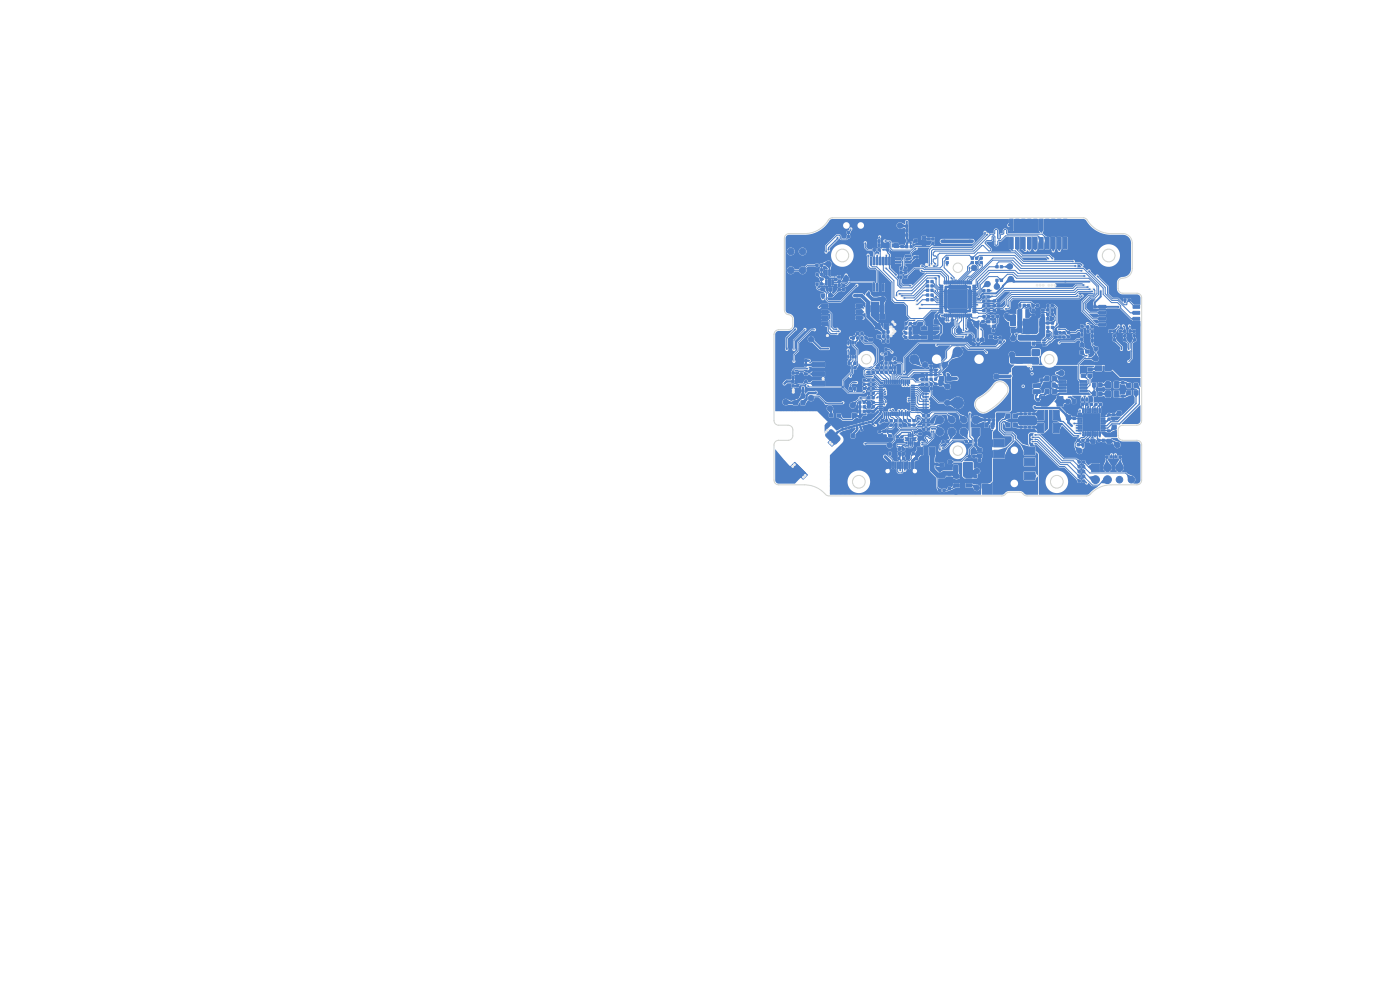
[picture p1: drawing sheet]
<svg xmlns="http://www.w3.org/2000/svg" width="297mm" height="210mm" viewBox="0 0 297 210" stroke-linecap="round" stroke-linejoin="round" font-family="sans-serif">
<g fill="#4d7fc4" stroke="#4d7fc4" stroke-width=".21">
<path d="M167.7 99l.9-.9 2.7 2.6-.9 1z"/>
<path d="M175.7 93.9l.4-.5 .9 .8-.5 .5z"/>
</g>
<path d="M175.7 89.4l.7 .7-.8 .8 .4 .4-.7 .7-.4-.3v-1.5z" fill="#4d7fc4"/>
<g fill="#4d7fc4" stroke="#4d7fc4" stroke-width=".21">
<path d="M175.3 91.9l.7-.7h.6l1.5 1.6v.5l-.8 .8h-.5l-1.6-1.5v-.3z"/>
<path d="M168.1 99.4l.9-.9 1.9 1.8-.9 .9z"/>
<path d="M175.2 90l.4-.2 .2 .3-.3 .2z"/>
<path d="M239.3 63.4h.5v.4h-.5z"/>
<path d="M238.4 63.4h.5v.4h-.5z"/>
<path d="M181.7 90.7l.3-.1v.3h-.2z"/>
<path d="M181.6 90.2l.2-.1 .1 .3-.3 .1z"/>
<path d="M182.6 91.1h.3v.2l-.2 .1z"/>
<path d="M182.8 91.6h.2l.1 .2-.3 .1z"/>
<path d="M237.5 71.9h.4v.4h-.4z"/>
<path d="M238.4 71.9h.4v.4h-.4z"/>
<path d="M234.9 93.2h.8v.8h-.8z"/>
<path d="M234.9 94.7h.8v.9h-.8z"/>
<path d="M200.7 54.6h.5v.4h-.5z"/>
<path d="M200.7 55.5h.5v.4h-.5z"/>
<path d="M238 83.8h.4v.5h-.4z"/>
<path d="M238 82.9h.4v.4h-.4z"/>
<path d="M187.2 72.2h.5v.5h-.5z"/>
<path d="M188.1 72.2h.5v.5h-.5z"/>
<path d="M187.5 68.6h1v1.2h-1z"/>
<path d="M185.7 68.6h1.1v1.2h-1.1z"/>
<path d="M186.6 66.6h1v1.2h-1z"/>
<path d="M226.3 88.1h.8v.9h-.8z"/>
<path d="M226.3 86.6h.8v.8h-.8z"/>
<path d="M207.4 96.4h.9v.6h-.9z"/>
<path d="M207.4 95.1h.9v.6h-.9z"/>
<path d="M181.6 64.6h1.4v.6h-1.4z"/>
<path d="M181.6 65.9h1.4v.6h-1.4z"/>
<path d="M181.6 67.1h1.4v.6h-1.4z"/>
<path d="M181.6 68.4h1.4v.6h-1.4z"/>
<path d="M174.3 68.4h1.4v.6h-1.4z"/>
<path d="M174.3 67.1h1.4v.6h-1.4z"/>
<path d="M174.3 65.9h1.4v.6h-1.4z"/>
<path d="M174.3 64.6h1.4v.6h-1.4z"/>
<path d="M223 65.5h.5v.5h-.5z"/>
<path d="M222.1 65.5h.4v.5h-.4z"/>
<path d="M172.4 80.8h2.5v1h-2.5z"/>
<path d="M172.4 78.8h2.5v1h-2.5z"/>
<path d="M172.4 76.8h2.5v1h-2.5z"/>
<path d="M172.4 74.8h2.5v1h-2.5z"/>
<path d="M175.5 83.1h2.5v2h-2.5z"/>
<path d="M175.5 71.5h2.5v2h-2.5z"/>
<path d="M223 66.4h.5v.5h-.5z"/>
<path d="M222.1 66.4h.4v.5h-.4z"/>
<path d="M184.1 81.3h.4v.5h-.4z"/>
<path d="M185 81.3h.5v.5h-.5z"/>
<path d="M208.5 64.6h.5v.5h-.5z"/>
<path d="M209.4 64.6h.5v.5h-.5z"/>
<path d="M228.7 97.8h.5v.4h-.5z"/>
<path d="M229.6 97.8h.5v.4h-.5z"/>
<path d="M232 64.9h.5v.4h-.5z"/>
<path d="M231.1 64.9h.5v.4h-.5z"/>
<path d="M210.8 101.4h2.3v1.6h-2.3z"/>
<path d="M210.8 98.5h2.3v1.6h-2.3z"/>
<path d="M210.8 95.5h2.3v1.6h-2.3z"/>
<path d="M217.3 94.9h2.3v1.6h-2.3z"/>
<path d="M217.3 102.2h2.3v1.6h-2.3z"/>
<path d="M217.3 100.2h2.3v1.6h-2.3z"/>
<path d="M217.3 97.2h2.3v1.6h-2.3z"/>
<path d="M210.8 93.2h2.3v1.6h-2.3z"/>
<path d="M219.1 89.4h.5v.5h-.5z"/>
<path d="M219.1 90.4h.5v.4h-.5z"/>
<path d="M214.9 66.8h.4v.4h-.4z"/>
<path d="M214.9 65.9h.4v.4h-.4z"/>
<path d="M198.2 80.2h.5v.5h-.5z"/>
<path d="M198.2 79.3h.5v.4h-.5z"/>
<path d="M222.1 69.2h.4v.5h-.4z"/>
<path d="M222.1 68.3h.4v.5h-.4z"/>
<path d="M230.5 93.2h.4v.4h-.4z"/>
<path d="M230.5 94.1h.4v.5h-.4z"/>
<path d="M230.3 74.3h.8v.6h-.8z"/>
<path d="M230.3 73h.8v.6h-.8z"/>
<path d="M232.1 73.6h.8v.7h-.8z"/>
<path d="M177.8 58.5h.5v.5h-.5z"/>
<path d="M177.8 59.4h.5v.5h-.5z"/>
<path d="M183.1 81.3h.5v.5h-.5z"/>
<path d="M182.2 81.3h.4v.5h-.4z"/>
<path d="M218 64.6h.5v.4h-.5z"/>
<path d="M218.9 64.6h.5v.4h-.5z"/>
<path d="M210.7 64.6h.5v.5h-.5z"/>
<path d="M211.6 64.6h.5v.5h-.5z"/>
<path d="M195.8 85.7h.3v.2h-.3z"/>
<path d="M196.3 85.7h.3v.2h-.3z"/>
<path d="M209.3 68h.7v.4l-.6 .1z"/>
<path d="M210.5 68h.7v.4l-.6 .1z"/>
<path d="M210.5 69h.7v.4l-.6 .1z"/>
<path d="M209.3 69h.7v.4l-.6 .1z"/>
<path d="M191.2 52h.4v.5h-.4z"/>
<path d="M191.2 51.1h.4v.5h-.4z"/>
<path d="M232.9 93.2h.5v.4h-.5z"/>
<path d="M232.9 94.1h.5v.5h-.5z"/>
<path d="M183.1 86.1h.5v.4h-.5z"/>
<path d="M182.2 86.1h.4v.4h-.4z"/>
<path d="M200 103.8h.5v.4h-.5z"/>
<path d="M199.1 103.8h.5v.4h-.5z"/>
<path d="M217.3 87.6h.4v.4h-.4z"/>
<path d="M217.3 88.5h.4v.5h-.4z"/>
<path d="M197.7 51.4h.5v.4h-.5z"/>
<path d="M197.7 50.5h.5v.4h-.5z"/>
<path d="M196.4 81.3h.5v.5h-.5z"/>
<path d="M196.4 82.3h.5v.4h-.5z"/>
<path d="M235 87.8h.5v.4h-.5z"/>
<path d="M235 86.8h.5v.5h-.5z"/>
<path d="M210.7 63.6h.5v.5h-.5z"/>
<path d="M211.6 63.6h.5v.5h-.5z"/>
<path d="M189.8 89h.5v.5h-.5z"/>
<path d="M189.8 89.9h.5v.5h-.5z"/>
<path d="M236.5 96.7h.5v.5h-.5z"/>
<path d="M237.4 96.7h.5v.5h-.5z"/>
<path d="M187.9 89h.4v.5h-.4z"/>
<path d="M187.9 89.9h.4v.5h-.4z"/>
<path d="M218.2 87.6h.4v.4h-.4z"/>
<path d="M218.2 88.5h.4v.5h-.4z"/>
<path d="M191.9 71.4h.5v.5h-.5z"/>
<path d="M192.9 71.4h.4v.5h-.4z"/>
<path d="M185.9 77.8h.5v.5h-.5z"/>
<path d="M185.9 78.7h.5v.5h-.5z"/>
<path d="M185.3 51.8h.5v.5h-.5z"/>
<path d="M185.3 52.7h.5v.5h-.5z"/>
<path d="M227.7 88.5h.4v.5h-.4z"/>
<path d="M227.7 87.6h.4v.5h-.4z"/>
<path d="M224.6 71.3h.5v.4h-.5z"/>
<path d="M224.6 70.3h.5v.5h-.5z"/>
<path d="M230.5 72h.5v.5h-.5z"/>
<path d="M231.5 72h.4v.5h-.4z"/>
<path d="M168 81.6h.5v.5h-.5z"/>
<path d="M168 80.7h.5v.4h-.5z"/>
<path d="M186.8 76.7h.5v.5h-.5z"/>
<path d="M186.8 75.8h.5v.5h-.5z"/>
<path d="M184.3 71.7h.8v.7h-.8z"/>
<path d="M184.3 70.5h.8v.6h-.8z"/>
<path d="M186.1 71.1h.8v.6h-.8z"/>
<path d="M235.3 71.9h.4v.4h-.4z"/>
<path d="M236.2 71.9h.4v.4h-.4z"/>
<path d="M223 67.4h.5v.4h-.5z"/>
<path d="M222.1 67.4h.4v.4h-.4z"/>
<path d="M231.6 98.4h1.6v1.6h-1.6z"/>
<path d="M187.2 71.2h.5v.5h-.5z"/>
<path d="M188.1 71.2h.5v.5h-.5z"/>
<path d="M229.6 101.8h.5v.5h-.5z"/>
<path d="M228.7 101.8h.5v.5h-.5z"/>
<path d="M218.2 90.4h.4v.4h-.4z"/>
<path d="M218.2 89.4h.4v.5h-.4z"/>
<path d="M170.1 82.7h.5v.4h-.5z"/>
<path d="M169.2 82.7h.4v.4h-.4z"/>
<path d="M239.6 71.9h.4v.4h-.4z"/>
<path d="M240.5 71.9h.4v.4h-.4z"/>
<path d="M208.4 100.9h1.3v.9h-1.3z"/>
<path d="M208.4 102.7h1.3v.9h-1.3z"/>
<path d="M197.3 81.3h.5v.4h-.5z"/>
<path d="M198.3 81.3h.4v.4h-.4z"/>
<path d="M208.7 87.9h.5v.4h-.5z"/>
<path d="M208.7 88.8h.5v.5h-.5z"/>
<path d="M235.1 88.7h.4v.4h-.4z"/>
<path d="M236 88.7h.5v.4h-.5z"/>
<path d="M183 89.8l.2-.1 .1 .3h-.3z"/>
<path d="M182.8 89.3l.3-.1 .1 .3h-.3z"/>
<path d="M218.9 67.1h.6v.3h-.5z"/>
<path d="M218.9 66.6h.6v.3h-.5z"/>
<path d="M218.9 66.1h.6v.3h-.5z"/>
<path d="M218.9 65.6h.6v.3h-.5z"/>
<path d="M220.9 65.6h.6v.3h-.5z"/>
<path d="M220.9 66.1h.6v.3h-.5z"/>
<path d="M220.9 66.6h.6v.3h-.5z"/>
<path d="M220.9 67.1h.6v.3h-.5z"/>
<path d="M219.8 65.8l.6-.1 .3 .2v1.2l-.2 .2-.7-.1z"/>
<path d="M235.3 70h.4v.5h-.4z"/>
<path d="M235.3 71h.4v.4h-.4z"/>
<path d="M195.9 91.8h.5v.5h-.5z"/>
<path d="M195 91.8h.5v.5h-.5z"/>
<path d="M197.5 60.4h.4v.5h-.4z"/>
<path d="M196.6 60.4h.4v.5h-.4z"/>
<path d="M223.3 82.6h.8v.9h-.8z"/>
<path d="M221.7 82.6h.9v.9h-.9z"/>
<path d="M169.8 80.7h.4v.5h-.4z"/>
<path d="M170.7 80.7h.5v.5h-.5z"/>
<path d="M240.6 82.9h.8v.8h-.8z"/>
<path d="M239.1 82.9h.8v.8h-.8z"/>
<path d="M205.4 96.6h.5v.4h-.5z"/>
<path d="M206.4 96.6h.4v.4h-.4z"/>
<path d="M169.8 79.1h.4v.5h-.4z"/>
<path d="M170.7 79.1h.4v.5h-.4z"/>
<path d="M234.4 77.7h1.3v.9h-1.3z"/>
<path d="M234.4 79.5h1.3v.9h-1.3z"/>
<path d="M182.2 87h.4v.5h-.4z"/>
<path d="M183.1 87h.5v.5h-.5z"/>
<path d="M216.1 71.2h.8v.8h-.8z"/>
<path d="M216.1 72.7h.8v.8h-.8z"/>
<path d="M216.1 64.6h.5v.4h-.5z"/>
<path d="M217 64.6h.5v.4h-.5z"/>
<path d="M189.6 77.7h.5v.5h-.5z"/>
<path d="M190.5 77.7h.5v.5h-.5z"/>
<path d="M174.2 62.4h.7v.6h-.7z"/>
<path d="M175.8 62.4h.7v.6h-.7z"/>
<path d="M199.2 100.4h1.3v.9h-1.3z"/>
<path d="M199.2 102.1h1.3v1h-1.3z"/>
<path d="M190.5 96h.5v.5h-.5z"/>
<path d="M190.5 95.1h.5v.4h-.5z"/>
<path d="M169.8 77.2h.4v.4h-.4z"/>
<path d="M170.7 77.2h.4v.4h-.4z"/>
<path d="M221.2 72.1h.5v.2h-.5z"/>
<path d="M221.2 72.6h.5v.2h-.5z"/>
<path d="M221.2 73.1h.5v.2h-.5z"/>
<path d="M219.8 73.1h1v.2h-.9z"/>
<path d="M219.8 72.6h1v.2h-.9z"/>
<path d="M219.8 72.1h1v.2h-.9z"/>
<path d="M186.3 51.8h.4v.5h-.4z"/>
<path d="M186.3 52.8h.4v.4h-.4z"/>
<path d="M216.4 88.5h.4v.4h-.4z"/>
<path d="M216.4 87.6h.4v.4h-.4z"/>
<path d="M192.1 48.7h.5v.5h-.5z"/>
<path d="M193.1 48.7h.4v.5h-.4z"/>
<path d="M174 59h.5v.5h-.5z"/>
<path d="M173.1 59h.5v.5h-.5z"/>
<path d="M183.5 70.5h.5v.5h-.5z"/>
<path d="M183.5 71.5h.5v.4h-.5z"/>
<path d="M197.1 94.9h1.3v1.5h-1.3z"/>
<path d="M194.6 94.9h1.3v1.5h-1.3z"/>
<path d="M240.4 70h.4v.5h-.4z"/>
<path d="M240.4 71h.4v.4h-.4z"/>
<path d="M224.2 84.1h1.3v2.1h-1.3z"/>
<path d="M220.9 84.1h1.3v2.1h-1.3z"/>
<path d="M205.5 67.7h.4v.5h-.4z"/>
<path d="M205.5 68.6h.4v.5h-.4z"/>
<path d="M195.8 85h.3v.3h-.3z"/>
<path d="M196.3 85h.3v.3h-.3z"/>
<path d="M168.4 85h.8v.9h-.8z"/>
<path d="M169.9 85h.8v.9h-.8z"/>
<path d="M228.5 93.2h.5v.4h-.5z"/>
<path d="M228.5 94.1h.5v.5h-.5z"/>
<path d="M191.4 96h.5v.5h-.5z"/>
<path d="M191.4 95.1h.5v.4h-.5z"/>
<path d="M227.5 84.7h.7v.9h-.7z"/>
<path d="M226.2 84.7h.7v.9h-.7z"/>
<path d="M215.6 76.1h1.3v.9h-1.3z"/>
<path d="M215.6 74.3h1.3v.9h-1.3z"/>
<path d="M196.7 89.9h.4v.5h-.4z"/>
<path d="M195.8 89.9h.4v.5h-.4z"/>
<path d="M228.7 91.2h.8v.3h-.8z"/>
<path d="M228.7 90.7h.8v.3h-.8z"/>
<path d="M228.7 90.2h.8v.3h-.8z"/>
<path d="M228.7 89.7h.8v.3h-.8z"/>
<path d="M228.7 89.2h.8v.3h-.8z"/>
<path d="M228.7 88.7h.8v.3h-.8z"/>
<path d="M228.7 88.2h.8v.3h-.8z"/>
<path d="M228.7 87.7h.8v.3h-.8z"/>
<path d="M229.6 86.7h.3v.8h-.3z"/>
<path d="M230.1 86.7h.3v.8h-.3z"/>
<path d="M230.6 86.7h.3v.8h-.3z"/>
<path d="M231.1 86.7h.3v.8h-.3z"/>
<path d="M231.6 86.7h.3v.8h-.3z"/>
<path d="M232.1 86.7h.3v.8h-.3z"/>
<path d="M232.6 86.7h.3v.8h-.3z"/>
<path d="M233.1 86.7h.3v.8h-.3z"/>
<path d="M233.6 87.7h.8v.3h-.8z"/>
<path d="M233.6 88.2h.8v.3h-.8z"/>
<path d="M233.6 88.7h.8v.3h-.8z"/>
<path d="M233.6 89.2h.8v.3h-.8z"/>
<path d="M233.6 89.7h.8v.3h-.8z"/>
<path d="M233.6 90.2h.8v.3h-.8z"/>
<path d="M233.6 90.7h.8v.3h-.8z"/>
<path d="M233.6 91.2h.8v.3h-.8z"/>
<path d="M233.1 91.6h.3v.8h-.3z"/>
<path d="M232.6 91.6h.3v.8h-.3z"/>
<path d="M232.1 91.6h.3v.8h-.3z"/>
<path d="M231.6 91.6h.3v.8h-.3z"/>
<path d="M231.1 91.6h.3v.8h-.3z"/>
<path d="M230.6 91.6h.3v.8h-.3z"/>
<path d="M230.1 91.6h.3v.8h-.3z"/>
<path d="M229.6 91.6h.3v.8h-.3z"/>
<path d="M229.8 87.8h3.5v3.5h-3.5z"/>
<path d="M180.8 71.5h.5v.4h-.5z"/>
<path d="M180.8 70.5h.5v.5h-.5z"/>
<path d="M235.5 96.7h.4v.5h-.4z"/>
<path d="M234.6 96.7h.4v.5h-.4z"/>
<path d="M217.6 71.2h.8v.8h-.8z"/>
<path d="M217.6 72.7h.8v.8h-.8z"/>
<path d="M186.2 50.9h.5v.5h-.5z"/>
<path d="M185.3 50.9h.5v.5h-.5z"/>
<path d="M207.9 55.5h.5v.4h-.5z"/>
<path d="M207.9 54.5h.5v.5h-.5z"/>
<path d="M236.2 71h.4v.4h-.4z"/>
<path d="M236.2 70h.4v.5h-.4z"/>
<path d="M217.6 75.9h.8v.9h-.8z"/>
<path d="M217.6 74.4h.8v.8h-.8z"/>
<path d="M198.5 97.3h.5v.5h-.5z"/>
<path d="M198.5 98.2h.5v.5h-.5z"/>
<path d="M194.2 98.1h.5v1.3l-.6-.1z"/>
<path d="M193.3 98.1h.6l-.1 1.3-.5-.1z"/>
<path d="M192.3 98l.3 .1-.1 1.3-.2-.1z"/>
<path d="M191.3 98l.3 .1-.1 1.3-.2-.1z"/>
<path d="M190.8 98l.3 .1-.1 1.3-.2-.1z"/>
<path d="M189.8 98l.3 .1-.1 1.3-.2-.1z"/>
<path d="M187.7 98.1h.6l-.1 1.3-.5-.1z"/>
<path d="M188.5 98.1h.6l-.1 1.3-.5-.1z"/>
<path d="M189.3 98l.3 .1-.1 1.3-.2-.1z"/>
<path d="M190.3 98l.3 .1-.1 1.3-.2-.1z"/>
<path d="M191.8 98l.3 .1-.1 1.3-.2-.1z"/>
<path d="M192.8 98l.3 .1-.1 1.3-.2-.1z"/>
<path d="M191.8 102.4l1.6-.1 .2 .2 .1 1.5-.1 .3h-1.6l-.3-.1v-1.6z"/>
<path d="M188.7 102.5l.3-.2 1.6 .1 .1 .2-.1 1.6-.2 .1h-1.6l-.1-.3z"/>
<path d="M208.5 63.6h.5v.5h-.5z"/>
<path d="M209.4 63.6h.5v.5h-.5z"/>
<path d="M206.4 60.5h.6v.3h-.6z"/>
<path d="M206.4 60.9h.6v.3h-.6z"/>
<path d="M206.4 61.3h.6v.3h-.6z"/>
<path d="M206.4 61.7h.6v.3h-.6z"/>
<path d="M206.4 62.1h.6v.3h-.6z"/>
<path d="M206.4 62.5h.6v.3h-.6z"/>
<path d="M206.4 62.9h.6v.3h-.6z"/>
<path d="M206.4 63.3h.6v.3h-.6z"/>
<path d="M206.4 63.7h.6v.3h-.6z"/>
<path d="M206.4 64.1h.6v.3h-.6z"/>
<path d="M206.4 64.5h.6v.3h-.6z"/>
<path d="M206.4 64.9h.6v.3h-.6z"/>
<path d="M206.4 65.3h.6v.3h-.6z"/>
<path d="M206.4 65.7h.6v.3h-.6z"/>
<path d="M206.4 66.1h.6v.3h-.6z"/>
<path d="M205.9 66.6h.2v.6h-.2z"/>
<path d="M205.5 66.6h.2v.6h-.2z"/>
<path d="M205.1 66.6h.2v.6h-.2z"/>
<path d="M204.7 66.6h.2v.6h-.2z"/>
<path d="M204.3 66.6h.2v.6h-.2z"/>
<path d="M203.9 66.6h.2v.6h-.2z"/>
<path d="M203.5 66.6h.2v.6h-.2z"/>
<path d="M203.1 66.6h.2v.6h-.2z"/>
<path d="M202.7 66.6h.2v.6h-.2z"/>
<path d="M202.3 66.6h.2v.6h-.2z"/>
<path d="M201.9 66.6h.2v.6h-.2z"/>
<path d="M201.5 66.6h.2v.6h-.2z"/>
<path d="M201.1 66.6h.2v.6h-.2z"/>
<path d="M200.7 66.6h.2v.6h-.2z"/>
<path d="M200.3 66.6h.2v.6h-.2z"/>
<path d="M199.4 66.1h.6v.3h-.6z"/>
<path d="M199.4 65.7h.6v.3h-.6z"/>
<path d="M199.4 65.3h.6v.3h-.6z"/>
<path d="M199.4 64.9h.6v.3h-.6z"/>
<path d="M199.4 64.5h.6v.3h-.6z"/>
<path d="M199.4 64.1h.6v.3h-.6z"/>
<path d="M199.4 63.7h.6v.3h-.6z"/>
<path d="M199.4 63.3h.6v.3h-.6z"/>
<path d="M199.4 62.9h.6v.3h-.6z"/>
<path d="M199.4 62.5h.6v.3h-.6z"/>
<path d="M199.4 62.1h.6v.3h-.6z"/>
<path d="M199.4 61.7h.6v.3h-.6z"/>
<path d="M199.4 61.3h.6v.3h-.6z"/>
<path d="M199.4 60.9h.6v.3h-.6z"/>
<path d="M199.4 60.5h.6v.3h-.6z"/>
<path d="M200.3 59.6h.2v.6h-.2z"/>
<path d="M200.7 59.6h.2v.6h-.2z"/>
<path d="M201.1 59.6h.2v.6h-.2z"/>
<path d="M201.5 59.6h.2v.6h-.2z"/>
<path d="M201.9 59.6h.2v.6h-.2z"/>
<path d="M202.3 59.6h.2v.6h-.2z"/>
<path d="M202.7 59.6h.2v.6h-.2z"/>
<path d="M203.1 59.6h.2v.6h-.2z"/>
<path d="M203.5 59.6h.2v.6h-.2z"/>
<path d="M203.9 59.6h.2v.6h-.2z"/>
<path d="M204.3 59.6h.2v.6h-.2z"/>
<path d="M204.7 59.6h.2v.6h-.2z"/>
<path d="M205.1 59.6h.2v.6h-.2z"/>
<path d="M205.5 59.6h.2v.6h-.2z"/>
<path d="M205.9 59.6h.2v.6h-.2z"/>
<path d="M205.4 61.6h.7v3.7h-.7z"/>
<path d="M201.4 65.7h3.6v.6h-3.6z"/>
<path d="M200.3 61.6h.7v3.7h-.7z"/>
<path d="M201.4 60.5h3.6v.7h-3.6z"/>
<path d="M201.4 61.6h3.6v3.7h-3.6z"/>
<path d="M174 56.1h.5v.4h-.5z"/>
<path d="M173.1 56.1h.5v.4h-.5z"/>
<path d="M185 87h.4v.5h-.4z"/>
<path d="M185 88h.4v.4h-.4z"/>
<path d="M210.4 66.9h.5v.4h-.5z"/>
<path d="M211.4 66.9h.4v.4h-.4z"/>
<path d="M181.7 71.5h.5v.4h-.5z"/>
<path d="M181.7 70.5h.5v.5h-.5z"/>
<path d="M193.1 47.7h.4v.5h-.4z"/>
<path d="M192.1 47.7h.5v.5h-.5z"/>
<path d="M201.2 103.4h.4v.5h-.4z"/>
<path d="M201.2 102.5h.4v.4h-.4z"/>
<path d="M207 55.5h.4v.4h-.4z"/>
<path d="M207 54.5h.4v.5h-.4z"/>
<path d="M189.6 75.8h.5v.5h-.5z"/>
<path d="M189.6 76.7h.5v.5h-.5z"/>
<path d="M187.3 91.3l.7-.1v.5l-.6 .1z"/>
<path d="M188.5 91.3l.7-.1v.5l-.6 .1z"/>
<path d="M188.5 92.3l.7-.1v.5l-.6 .1z"/>
<path d="M187.3 92.3l.7-.1v.5l-.6 .1z"/>
<path d="M198.2 67.9h.8v.8h-.8z"/>
<path d="M196.6 67.9h.9v.8h-.9z"/>
<path d="M204.9 100.7h1.2v.7h-1.2z"/>
<path d="M204.9 101.7h1.2v.7h-1.2z"/>
<path d="M204.9 102.6h1.2v.7h-1.2z"/>
<path d="M202.3 102.6h1.2v.7h-1.2z"/>
<path d="M202.3 100.7h1.2v.7h-1.2z"/>
<path d="M237 87.3h.9v.8h-.9z"/>
<path d="M237 85.8h.9v.8h-.9z"/>
<path d="M214.5 69.7h.9v.9h-.9z"/>
<path d="M214.5 68.2h.9v.8h-.9z"/>
<path d="M196.7 88.9h.4v.5h-.4z"/>
<path d="M195.8 88.9h.4v.5h-.4z"/>
<path d="M178.7 61.2h.5v.5h-.5z"/>
<path d="M178.7 60.3h.5v.5h-.5z"/>
<path d="M196.4 79.3h.4v.4h-.4z"/>
<path d="M195.4 79.3h.5v.4h-.5z"/>
<path d="M195.2 97h.4v.4h-.4z"/>
<path d="M194.2 97h.5v.4h-.5z"/>
<path d="M220 84.6h.4v.5h-.4z"/>
<path d="M220 85.6h.4v.4h-.4z"/>
<path d="M208.3 68h.4v.5h-.4z"/>
<path d="M208.3 69h.4v.4h-.4z"/>
<path d="M204.8 93.5h.4v.4h-.4z"/>
<path d="M205.7 93.5h.5v.4h-.5z"/>
<path d="M188.8 89h.5v.5h-.5z"/>
<path d="M188.8 89.9h.5v.5h-.5z"/>
<path d="M173.1 60h.5v.5h-.5z"/>
<path d="M174 60h.5v.5h-.5z"/>
<path d="M231.3 84.6h.5v.5h-.5z"/>
<path d="M231.3 85.5h.5v.5h-.5z"/>
<path d="M178.6 91l.3-.1v.3h-.2z"/>
<path d="M178.5 90.5l.3-.1v.3h-.3z"/>
<path d="M184.1 82.2h.4v.5h-.4z"/>
<path d="M185 82.2h.5v.5h-.5z"/>
<path d="M187.7 77.8h.5v.5h-.5z"/>
<path d="M187.7 78.7h.5v.5h-.5z"/>
<path d="M229.1 80.7h1.5v.5h-1.5z"/>
<path d="M229.1 81.4h1.5v.4h-1.5z"/>
<path d="M229.1 82h1.5v.5h-1.5z"/>
<path d="M229.1 82.7h1.5v.4h-1.5z"/>
<path d="M224.7 82.7h1.5v.4h-1.5z"/>
<path d="M224.7 82h1.5v.5h-1.5z"/>
<path d="M224.7 81.4h1.5v.4h-1.5z"/>
<path d="M224.7 80.7h1.5v.5h-1.5z"/>
<path d="M226.8 81h1.6v1.9h-1.6z"/>
<path d="M206.2 90.8h1.6v1.6h-1.6z"/>
<path d="M229.4 78.1h.8v.6h-.8z"/>
<path d="M229.4 79.4h.8v.6h-.8z"/>
<path d="M208.5 62.8h.5v.4h-.5z"/>
<path d="M209.4 62.8h.5v.4h-.5z"/>
<path d="M216.4 89.5h.4v.4h-.4z"/>
<path d="M216.4 90.4h.4v.4h-.4z"/>
<path d="M174.2 61h.7v.7h-.7z"/>
<path d="M175.8 61h.7v.7h-.7z"/>
<path d="M193.9 68.4h.4v.5h-.4z"/>
<path d="M194.8 68.4h.5v.5h-.5z"/>
<path d="M192.4 50.5h.2l-.1 .4z"/>
<path d="M193.1 50.5h.2v.4l-.2-.1z"/>
<path d="M193.1 51.5l.2-.2v.4h-.2z"/>
<path d="M192.4 51.3l.2 .2v.2h-.2z"/>
<path d="M192.8 50.8l.3 .3-.3 .3-.3-.3z"/>
<path d="M188.1 52.8h.5v.4h-.5z"/>
<path d="M188.1 51.8h.5v.5h-.5z"/>
<path d="M180.8 87.7h.8v.8h-.8z"/>
<path d="M179.3 87.7h.8v.8h-.8z"/>
<path d="M199.4 98.3h.8v.6h-.8z"/>
<path d="M199.4 97h.8v.7h-.8z"/>
<path d="M201.2 97.7h.8v.6h-.8z"/>
<path d="M182.2 88.3h.4v.4h-.4z"/>
<path d="M183.1 88.3h.5v.4h-.5z"/>
<path d="M183.8 64.8l.6-.1 .2 .2v1.1l-.1 .2-.8-.1z"/>
<path d="M186.7 64.8l.6-.1 .2 .2v1.1l-.1 .2-.8-.1z"/>
<path d="M206 55.5h.5v.4h-.5z"/>
<path d="M206 54.5h.5v.5h-.5z"/>
<path d="M239.5 70h.5v.5h-.5z"/>
<path d="M239.5 71h.5v.4h-.5z"/>
<path d="M176 87.8h.7v.7h-.7z"/>
<path d="M177.6 87.8h.7v.7h-.7z"/>
<path d="M195.8 90.9h.4v.4h-.4z"/>
<path d="M196.7 90.9h.4v.4h-.4z"/>
<path d="M186.4 91.4h.4v.4h-.4z"/>
<path d="M186.4 92.3h.4v.4h-.4z"/>
<path d="M208.9 89.7h.7v.9h-.7z"/>
<path d="M210.2 89.7h.7v.9h-.7z"/>
<path d="M201.2 100.5h.4v.5h-.4z"/>
<path d="M201.2 101.4h.4v.5h-.4z"/>
<path d="M232.4 79.5h1.3v.9h-1.3z"/>
<path d="M232.4 77.7h1.3v.9h-1.3z"/>
<path d="M180.6 92.1h.7v.7h-.7z"/>
<path d="M179.3 93.1l.6-.1 .2 .1v1.4l-.2 .2-.6-.1z"/>
<path d="M181.8 93.1l.6-.1 .2 .1v1.4l-.1 .2-.7-.1z"/>
<path d="M181.1 90.3h.2l.1 .2-.3 .1z"/>
<path d="M209.8 71.1h.8v.7h-.8z"/>
<path d="M209.8 72.4h.8v.6h-.8z"/>
<path d="M208 71.8h.8v.6h-.8z"/>
<path d="M233.9 93.2h.4v.4h-.4z"/>
<path d="M233.9 94.1h.4v.5h-.4z"/>
<path d="M202.4 98.7l.6-.1 .2 .1v1.2l-.1 .2-.8-.1z"/>
<path d="M205.3 98.7l.6-.1 .2 .1v1.2l-.1 .2-.8-.1z"/>
<path d="M217.3 90.4h.4v.4h-.4z"/>
<path d="M217.3 89.4h.4v.5h-.4z"/>
<path d="M193.4 92.9h.7v.1l-.7 .1z"/>
<path d="M193.5 93.3h.6v.1l-.6 .1z"/>
<path d="M193.5 93.7h.2v.6h-.2z"/>
<path d="M193.1 93.7h.2v.6h-.2z"/>
<path d="M192.7 93.7h.2v.6h-.2z"/>
<path d="M192.3 93.3h.6v.1l-.6 .1z"/>
<path d="M192.3 92.9h.6v.1l-.6 .1z"/>
<path d="M192.7 92l.2 .1v.6l-.2-.1z"/>
<path d="M193.1 92l.2 .1v.6l-.2-.1z"/>
<path d="M193.5 92l.2 .1v.6l-.2-.1z"/>
<path d="M190.1 92.5h.5v.4h-.5z"/>
<path d="M190.1 93.4h.5v.5h-.5z"/>
<path d="M187.7 73.9h.5v.5h-.5z"/>
<path d="M187.7 74.8h.5v.5h-.5z"/>
<path d="M229.6 98.8h.5v.4h-.5z"/>
<path d="M228.7 98.8h.5v.4h-.5z"/>
<path d="M197.5 59.5h.4v.5h-.4z"/>
<path d="M196.6 59.5h.4v.5h-.4z"/>
<path d="M207.3 72.8h.4v.5h-.4z"/>
<path d="M207.3 71.9h.4v.5h-.4z"/>
<path d="M215 87.8h.8v.9h-.8z"/>
<path d="M213.4 87.8h.9v.9h-.9z"/>
<path d="M210.7 65.6h.5v.5h-.5z"/>
<path d="M211.6 65.6h.5v.5h-.5z"/>
<path d="M229.3 69.9h.4v.4h-.4z"/>
<path d="M229.3 69h.4v.4h-.4z"/>
<path d="M195.6 50.2h.8v.6h-.8z"/>
<path d="M195.6 51.4h.8v.7h-.8z"/>
<path d="M193.9 50.8h.7v.6h-.7z"/>
<path d="M229.6 100.8h.5v.5h-.5z"/>
<path d="M228.7 100.8h.5v.5h-.5z"/>
<path d="M182.1 64.7l.7-.1 .1 .5-.8 .1z"/>
<path d="M182.1 65.9h.7l.1 .5h-.8z"/>
<path d="M182.1 67.2h.7l.1 .4-.8 .1z"/>
<path d="M182.1 68.5l.7-.1 .1 .5-.8 .1z"/>
<path d="M174.4 68.5l.7-.1 .1 .5-.8 .1z"/>
<path d="M174.4 67.2h.7l.1 .4-.8 .1z"/>
<path d="M174.4 65.9h.7l.1 .5h-.8z"/>
<path d="M174.4 64.7l.7-.1 .1 .5-.8 .1z"/>
<path d="M177.2 64.9l.5-.2h1.8a.85 .85 0 0 1 .8 .8v2.6a.85 .85 0 0 1-.8 .9h-1.7a.85 .85 0 0 1-.9-.9v-2.7z"/>
<path d="M211 72.3h.5v.5h-.5z"/>
<path d="M211 71.4h.5v.5h-.5z"/>
<path d="M240.6 81.4h.8v.8h-.8z"/>
<path d="M239.1 81.4h.8v.8h-.8z"/>
<path d="M170.7 76.3h.5v.4h-.5z"/>
<path d="M169.8 76.3h.5v.4h-.5z"/>
<path d="M222.1 70.1h.4v.5h-.4z"/>
<path d="M222.1 71h.4v.5h-.4z"/>
<path d="M211.3 56.4h.4v.4h-.4z"/>
<path d="M212.2 56.4h.5v.4h-.5z"/>
<path d="M240.4 64.8h1.4v.6h-1.4z"/>
<path d="M240.4 66h1.4v.7h-1.4z"/>
<path d="M240.4 67.3h1.4v.6h-1.4z"/>
<path d="M240.4 68.6h1.4v.6h-1.4z"/>
<path d="M233.1 68.6h1.4v.6h-1.4z"/>
<path d="M233.1 67.3h1.4v.6h-1.4z"/>
<path d="M233.1 66h1.4v.7h-1.4z"/>
<path d="M233.1 64.8h1.4v.6h-1.4z"/>
<path d="M191.9 68.4h.5v.5h-.5z"/>
<path d="M192.9 68.4h.4v.5h-.4z"/>
<path d="M179.8 72.4l.3 .1-.1 .4h-.2z"/>
<path d="M180.3 72.4l.3 .1-.1 .4h-.2z"/>
<path d="M180.8 72.4l.3 .1-.1 .4h-.2z"/>
<path d="M181.3 72.4l.3 .1-.1 .4h-.2z"/>
<path d="M181.3 75.4l.3 .1-.1 .4h-.2z"/>
<path d="M180.8 75.4l.3 .1-.1 .4h-.2z"/>
<path d="M180.3 75.4l.3 .1-.1 .4h-.2z"/>
<path d="M179.8 75.4l.3 .1-.1 .4h-.2z"/>
<path d="M187.7 76.7h.5v.5h-.5z"/>
<path d="M187.7 75.8h.5v.5h-.5z"/>
<path d="M191.9 58.6h.5v.4h-.5z"/>
<path d="M191.9 57.6h.5v.5h-.5z"/>
<path d="M191.1 93.4h.4v.5h-.4z"/>
<path d="M191.1 92.5h.4v.4h-.4z"/>
<path d="M184.1 78.7h.4v.5h-.4z"/>
<path d="M185 78.7h.5v.5h-.5z"/>
<path d="M206.8 94.2h.4v.4h-.4z"/>
<path d="M207.7 94.2h.5v.4h-.5z"/>
<path d="M231.5 70.1h.4v.4h-.4z"/>
<path d="M230.5 70.1h.5v.4h-.5z"/>
<path d="M223.2 81.2h.7v.9h-.7z"/>
<path d="M221.9 81.2h.7v.9h-.7z"/>
<path d="M193.1 52.1h.4v.5h-.4z"/>
<path d="M192.1 52.1h.5v.5h-.5z"/>
<path d="M220.7 80.3h.5v.5h-.5z"/>
<path d="M220.7 79.4h.5v.5h-.5z"/>
<path d="M168.9 78.9h.5v.5h-.5z"/>
<path d="M168.9 79.8h.5v.5h-.5z"/>
<path d="M197.5 62.4h.4v.4h-.4z"/>
<path d="M196.6 62.4h.4v.4h-.4z"/>
<path d="M229.3 71.7h.4v.5h-.4z"/>
<path d="M229.3 70.8h.4v.5h-.4z"/>
<path d="M190.9 58.6h.4v.4h-.4z"/>
<path d="M190.9 57.6h.4v.5h-.4z"/>
<path d="M207.6 97.5h.5v.4h-.5z"/>
<path d="M207.6 98.4h.5v.4h-.5z"/>
<path d="M188.5 60.2h.4v1.6h-.4z"/>
<path d="M187.9 60.2h.3v1.6h-.3z"/>
<path d="M187.2 60.2h.4v1.6h-.4z"/>
<path d="M186.6 60.2h.3v1.6h-.3z"/>
<path d="M185.9 60.2h.4v1.6h-.4z"/>
<path d="M185.3 60.2h.3v1.6h-.3z"/>
<path d="M184.6 60.2h.4v1.6h-.4z"/>
<path d="M184.6 54.6h.4v1.6h-.4z"/>
<path d="M185.3 54.6h.3v1.6h-.3z"/>
<path d="M185.9 54.6h.4v1.6h-.4z"/>
<path d="M186.6 54.6h.3v1.6h-.3z"/>
<path d="M187.2 54.6h.4v1.6h-.4z"/>
<path d="M187.9 54.6h.3v1.6h-.3z"/>
<path d="M188.5 54.6h.4v1.6h-.4z"/>
<path d="M186.9 89h.5v.5h-.5z"/>
<path d="M186.9 89.9h.5v.5h-.5z"/>
<path d="M208.5 61.4h.5v.5h-.5z"/>
<path d="M209.4 61.4h.5v.5h-.5z"/>
<path d="M207.7 93.2h.4v.4h-.4z"/>
<path d="M206.8 93.2h.4v.4h-.4z"/>
<path d="M174 57h.5v.5h-.5z"/>
<path d="M173.1 57h.5v.5h-.5z"/>
<path d="M212 71.4h.4v.5h-.4z"/>
<path d="M212 72.3h.4v.5h-.4z"/>
<path d="M183.1 82.2h.5v.5h-.5z"/>
<path d="M182.2 82.2h.4v.5h-.4z"/>
<path d="M236.4 81h.9v1.3h-.9z"/>
<path d="M234.6 81h.9v1.3h-.9z"/>
<path d="M229.2 72.8h.6v.7h-.6z"/>
<path d="M229.2 74.4h.6v.7h-.6z"/>
<path d="M184.1 87h.4v.5h-.4z"/>
<path d="M184.1 88h.4v.4h-.4z"/>
<path d="M189.6 78.7h.5v.5h-.5z"/>
<path d="M190.5 78.7h.5v.5h-.5z"/>
<path d="M179.9 76.9h.5v.4h-.5z"/>
<path d="M179.9 77.8h.5v.4h-.5z"/>
<path d="M188.1 70.2h.5v.4h-.5z"/>
<path d="M187.2 70.2h.5v.4h-.5z"/>
<path d="M197.3 78.3h.5v.5h-.5z"/>
<path d="M198.3 78.3h.4v.5h-.4z"/>
<path d="M233.2 85.5h.5v.5h-.5z"/>
<path d="M233.2 84.6h.5v.5h-.5z"/>
<path d="M183.1 85.1h.5v.5h-.5z"/>
<path d="M182.2 85.1h.4v.5h-.4z"/>
<path d="M238 80.9h.4v.5h-.4z"/>
<path d="M238 81.9h.4v.4h-.4z"/>
<path d="M216 69.7h.8v.8h-.8z"/>
<path d="M217.5 69.7h.8v.8h-.8z"/>
<path d="M189.5 96h.4v.4h-.4z"/>
<path d="M188.6 96h.4v.4h-.4z"/>
<path d="M223.4 87.1h1.3v2h-1.3z"/>
<path d="M220.1 87.1h1.3v2h-1.3z"/>
<path d="M184.1 80.4h.4v.5h-.4z"/>
<path d="M185 80.4h.4v.5h-.4z"/>
<path d="M195.5 81.3h.5v.5h-.5z"/>
<path d="M195.5 82.3h.5v.4h-.5z"/>
<path d="M198.4 66.9h.4v.4h-.4z"/>
<path d="M197.4 66.9h.5v.4h-.5z"/>
<path d="M197.3 82.2h.5v.5h-.5z"/>
<path d="M198.3 82.2h.4v.5h-.4z"/>
<path d="M219.1 88.5h.5v.5h-.5z"/>
<path d="M219.1 87.6h.5v.4h-.5z"/>
<path d="M230.4 84.6h.4v.5h-.4z"/>
<path d="M230.4 85.5h.4v.5h-.4z"/>
<path d="M210.5 88.8h.5v.5h-.5z"/>
<path d="M210.5 87.9h.5v.5h-.5z"/>
<path d="M170 83.6h.6v.9h-.6z"/>
<path d="M168.7 83.6h.6v.9h-.6z"/>
<path d="M186.8 77.8h.5v.5h-.5z"/>
<path d="M186.8 78.7h.5v.5h-.5z"/>
<path d="M190.9 56.7h.5v.4h-.5z"/>
<path d="M191.8 56.7h.5v.4h-.5z"/>
<path d="M188.6 77.8h.5v.5h-.5z"/>
<path d="M188.6 78.7h.5v.5h-.5z"/>
<path d="M223.4 89.8h1.3v2h-1.3z"/>
<path d="M220.1 89.8h1.3v2h-1.3z"/>
<path d="M196.8 50.5h.4v.4h-.4z"/>
<path d="M196.8 51.4h.4v.4h-.4z"/>
<path d="M231.5 69.1h.4v.5h-.4z"/>
<path d="M230.5 69.1h.5v.5h-.5z"/>
<path d="M217.7 65.7h.6l-.1 1.7-.6-.1z"/>
<path d="M216.1 65.7h.6l-.1 1.7-.6-.1z"/>
<path d="M223 64.6h.5v.5h-.5z"/>
<path d="M222.1 64.6h.4v.5h-.4z"/>
<path d="M197.3 77.4h.5v.5h-.5z"/>
<path d="M198.3 77.4h.4v.5h-.4z"/>
<path d="M209.5 66.9h.4v.4h-.4z"/>
<path d="M208.6 66.9h.4v.4h-.4z"/>
<path d="M206.3 71.9h.5v.5h-.5z"/>
<path d="M206.3 72.8h.5v.5h-.5z"/>
<path d="M195.4 80.2h.5v.5h-.5z"/>
<path d="M196.4 80.2h.4v.5h-.4z"/>
<path d="M210.5 70h.5v.4h-.5z"/>
<path d="M209.6 70h.4v.4h-.4z"/>
<path d="M193.9 71h.9v.8h-.9z"/>
<path d="M193.9 69.5h.9v.8h-.9z"/>
<path d="M189.7 51.7h.9v.8h-.9z"/>
<path d="M189.7 50.1h.9v.9h-.9z"/>
<path d="M225.5 70.3h.5v.5h-.5z"/>
<path d="M226.4 70.3h.5v.5h-.5z"/>
<path d="M236 90.2h.8v.8h-.8z"/>
<path d="M236 91.7h.8v.9h-.8z"/>
<path d="M168 78.9h.5v.5h-.5z"/>
<path d="M168 79.8h.5v.5h-.5z"/>
<path d="M215 89.7h.8v.9h-.8z"/>
<path d="M213.4 89.7h.9v.9h-.9z"/>
<path d="M179.8 50h.4v.4h-.4z"/>
<path d="M178.8 50h.5v.4h-.5z"/>
<path d="M229.5 93.2h.4v.4h-.4z"/>
<path d="M229.5 94.1h.4v.5h-.4z"/>
<path d="M192.6 96h.5v.5h-.5z"/>
<path d="M193.5 96h.5v.5h-.5z"/>
<path d="M211.3 59.2h.4v.5h-.4z"/>
<path d="M212.2 59.2h.5v.5h-.5z"/>
<path d="M219 74.5h1.3v.9h-1.3z"/>
<path d="M219 76.3h1.3v.9h-1.3z"/>
<path d="M194.3 54.3h.5v.5h-.5z"/>
<path d="M194.3 53.4h.5v.4h-.5z"/>
<path d="M183.1 80.4h.5v.5h-.5z"/>
<path d="M182.2 80.4h.4v.5h-.4z"/>
<path d="M229.4 84.6h.4v.5h-.4z"/>
<path d="M229.4 85.5h.4v.5h-.4z"/>
<path d="M199.9 93.5h.4v.4h-.4z"/>
<path d="M200.8 93.5h.5v.4h-.5z"/>
<path d="M201.8 67.7h.5v.5h-.5z"/>
<path d="M201.8 68.6h.5v.5h-.5z"/>
<path d="M192.1 49.7h.5v.4h-.5z"/>
<path d="M193.1 49.7h.4v.4h-.4z"/>
<path d="M185 85.1h.5v.5h-.5z"/>
<path d="M184.1 85.1h.4v.5h-.4z"/>
<path d="M177.8 61.2h.5v.5h-.5z"/>
<path d="M177.8 60.3h.5v.5h-.5z"/>
<path d="M191.3 96.1h.3v.6h-.3z"/>
<path d="M191.3 94.8h.3v.7l-.3-.1z"/>
<path d="M190.8 94.8h.3l-.1 .7-.2-.1z"/>
<path d="M190.8 96.1h.3l-.1 .6h-.2z"/>
<path d="M190 55.4h1.2v.4h-1.2z"/>
<path d="M190 54.8h1.2v.3h-1.2z"/>
<path d="M190 54.1h1.2v.4h-1.2z"/>
<path d="M192.1 54.1h1.1v.4h-1.1z"/>
<path d="M192.1 55.4h1.1v.4h-1.1z"/>
<path d="M190.8 89h.4v.5h-.4z"/>
<path d="M190.8 89.9h.4v.5h-.4z"/>
<path d="M219.2 82.7h1.4l.1 .6-.2 .2-1.3-.1-.1-.1z"/>
<path d="M219.2 81.5l1.4-.1 .1 .7-.2 .1h-1.3l-.1-.2z"/>
<path d="M215.8 84.4l.4-.1 2.2 .1 .2 .4v1.3l-.5 .3-2.2-.1-.3-.4v-1.1z"/>
<path d="M215.7 78.6l.4-.1 2.2 .1 .2 .4v1.3l-.5 .3-2.2-.1-.3-.4v-1.1z"/>
<path d="M214.2 46.5h.7v2.4h-.7z"/>
<path d="M214.2 50.4h.7v2.4h-.7z"/>
<path d="M215.4 46.5h.8v2.4h-.8z"/>
<path d="M215.4 50.4h.8v2.4h-.8z"/>
<path d="M216.7 46.5h.8v2.4h-.8z"/>
<path d="M216.7 50.4h.8v2.4h-.8z"/>
<path d="M218 46.5h.7v2.4h-.7z"/>
<path d="M218 50.4h.7v2.4h-.7z"/>
<path d="M219.3 46.5h.7v2.4h-.7z"/>
<path d="M219.3 50.4h.7v2.4h-.7z"/>
<path d="M220.5 46.5h.8v2.4h-.8z"/>
<path d="M220.5 50.4h.8v2.4h-.8z"/>
<path d="M221.8 46.5h.8v2.4h-.8z"/>
<path d="M221.8 50.4h.8v2.4h-.8z"/>
<path d="M223.1 46.5h.7v2.4h-.7z"/>
<path d="M223.1 50.4h.7v2.4h-.7z"/>
<path d="M224.3 46.5h.8v2.4h-.8z"/>
<path d="M224.3 50.4h.8v2.4h-.8z"/>
<path d="M225.6 46.5h.8v2.4h-.8z"/>
<path d="M225.6 50.4h.8v2.4h-.8z"/>
<path d="M175.1 57.3h.4v1.1h-.4z"/>
<path d="M175.8 57.3h.3v1.1h-.3z"/>
<path d="M176.4 57.3h.4v1.1h-.4z"/>
<path d="M176.4 59.3h.4v1.2h-.4z"/>
<path d="M175.1 59.3h.4v1.2h-.4z"/>
<path d="M188.6 76.7h.5v.5h-.5z"/>
<path d="M188.6 75.8h.5v.5h-.5z"/>
<path d="M185 84.1h.5v.5h-.5z"/>
<path d="M184.1 84.1h.4v.5h-.4z"/>
<path d="M184.2 89.5l.2-.1 .1 .3-.3 .1z"/>
<path d="M183.7 89.6h.2l.1 .2-.3 .1z"/>
<path d="M168.9 81.6h.5v.5h-.5z"/>
<path d="M168.9 80.7h.5v.5h-.5z"/>
<path d="M180.2 82.2h.4v.5h-.4z"/>
<path d="M181.1 82.2h.4v.5h-.4z"/>
<path d="M174 58h.5v.4h-.5z"/>
<path d="M173.1 58h.5v.4h-.5z"/>
<path d="M226.4 71.3h.5v.4h-.5z"/>
<path d="M225.5 71.3h.5v.4h-.5z"/>
<path d="M184.9 89.3h.2l.1 .2-.3 .1z"/>
<path d="M185 89.8h.3v.2l-.2 .1z"/>
<path d="M191.7 89h.5v.5h-.5z"/>
<path d="M191.7 89.9h.5v.5h-.5z"/>
<path d="M191.9 70.4h.5v.5h-.5z"/>
<path d="M192.9 70.4h.4v.5h-.4z"/>
<path d="M182.6 71.5h.5v.4h-.5z"/>
<path d="M182.6 70.5h.5v.5h-.5z"/>
<path d="M237.4 70h.5v.5h-.5z"/>
<path d="M237.4 71h.5v.4h-.5z"/>
<path d="M192.4 97h.5v.4h-.5z"/>
<path d="M191.5 97h.4v.4h-.4z"/>
<path d="M195.8 86.3h.3v.3h-.3z"/>
<path d="M196.3 86.3h.3v.3h-.3z"/>
<path d="M220.8 64.6h.5v.4h-.5z"/>
<path d="M219.9 64.6h.4v.4h-.4z"/>
<path d="M223 69.2h.5v.5h-.5z"/>
<path d="M223 68.3h.5v.5h-.5z"/>
<path d="M195.8 83.4h.3v.3h-.3z"/>
<path d="M196.3 83.4h.3v.3h-.3z"/>
<path d="M231.5 71h.4v.5h-.4z"/>
<path d="M230.5 71h.5v.5h-.5z"/>
<path d="M200.9 79.9h.8v.8h-.8z"/>
<path d="M199.3 79.9h.9v.8h-.9z"/>
<path d="M223.3 79.9h.8v.8h-.8z"/>
<path d="M221.7 79.9h.9v.8h-.9z"/>
<path d="M216 68.2h.8v.8h-.8z"/>
<path d="M217.5 68.2h.8v.8h-.8z"/>
<path d="M223.7 70.3h.5v.5h-.5z"/>
<path d="M223.7 71.3h.5v.4h-.5z"/>
<path d="M233.1 81.2h.6v.9h-.6z"/>
<path d="M231.8 81.2h.6v.9h-.6z"/>
<path d="M232.3 85.5h.4v.5h-.4z"/>
<path d="M232.3 84.6h.4v.5h-.4z"/>
<path d="M220.6 68.2h.8v.8h-.8z"/>
<path d="M219.1 68.2h.8v.8h-.8z"/>
<path d="M182.3 90l.2-.1 .1 .3h-.3z"/>
<path d="M182.4 90.5l.3-.1v.3h-.3z"/>
<path d="M193.7 89h.4v.5h-.4z"/>
<path d="M193.7 89.9h.4v.5h-.4z"/>
<path d="M230.8 78.1h.9v.6h-.9z"/>
<path d="M230.8 79.4h.9v.6h-.9z"/>
<path d="M189.5 97h.5v.4h-.5z"/>
<path d="M190.5 97h.4v.4h-.4z"/>
<path d="M235 91.2h.4v.5h-.4z"/>
<path d="M235 92.1h.4v.5h-.4z"/>
<path d="M197.5 61.3h.4v.5h-.4z"/>
<path d="M196.6 61.3h.4v.5h-.4z"/>
<path d="M206.7 100.9h.5v.4h-.5z"/>
<path d="M206.7 101.8h.5v.4h-.5z"/>
<path d="M197.3 79.3h.4v.4h-.4z"/>
<path d="M197.3 80.2h.4v.5h-.4z"/>
<path d="M179.8 90.6h.3v.3h-.2z"/>
<path d="M179.3 90.8l.3-.1v.3l-.2 .1z"/>
<path d="M181.1 76.9h.5v.4h-.5z"/>
<path d="M181.1 77.8h.5v.5h-.5z"/>
<path d="M180.4 90.5l.3-.1 .1 .3h-.3z"/>
<path d="M180.6 91l.2-.1 .1 .2-.3 .1z"/>
<path d="M209.6 88.8h.5v.5h-.5z"/>
<path d="M209.6 87.9h.5v.5h-.5z"/>
<path d="M208.5 65.6h.5v.5h-.5z"/>
<path d="M209.4 65.6h.5v.5h-.5z"/>
<path d="M197.5 63.4h.4v.4h-.4z"/>
<path d="M196.6 63.4h.4v.4h-.4z"/>
<path d="M199.3 81.3h.4v.5h-.4z"/>
<path d="M199.3 82.2h.4v.5h-.4z"/>
<path d="M185 86.1h.5v.4h-.5z"/>
<path d="M184.1 86.1h.4v.4h-.4z"/>
<path d="M192.9 69.4h.4v.5h-.4z"/>
<path d="M191.9 69.4h.5v.5h-.5z"/>
<path d="M229.6 99.8h.5v.5h-.5z"/>
<path d="M228.7 99.8h.5v.5h-.5z"/>
<path d="M185 83.2h.5v.4h-.5z"/>
<path d="M184.1 83.2h.4v.4h-.4z"/>
<path d="M233.1 83.1h.6v.9h-.6z"/>
<path d="M231.8 83.1h.6v.9h-.6z"/>
<path d="M231.5 93.2h.8v.8h-.8z"/>
<path d="M231.5 94.7h.8v.9h-.8z"/>
<path d="M236.4 82.9h.9v1.3h-.9z"/>
<path d="M234.6 82.9h.9v1.3h-.9z"/>
<path d="M220.6 69.7h.8v.8h-.8z"/>
<path d="M219.1 69.7h.8v.8h-.8z"/>
<path d="M196.7 88h.4v.4h-.4z"/>
<path d="M195.8 88h.4v.4h-.4z"/>
<path d="M179.8 49.1h.4v.4h-.4z"/>
<path d="M178.9 49.1h.4v.4h-.4z"/>
<path d="M186.5 86.9h.7v.2h-.7z"/>
<path d="M186.5 86.5h.7v.2h-.7z"/>
<path d="M186.5 86.1h.7v.2h-.7z"/>
<path d="M186.5 85.7h.7v.2h-.7z"/>
<path d="M186.5 85.3h.7v.2h-.7z"/>
<path d="M186.5 84.9h.7v.2h-.7z"/>
<path d="M186.5 84.5h.7v.2h-.7z"/>
<path d="M186.5 84.1h.7v.2h-.7z"/>
<path d="M186.5 83.7h.7v.2h-.7z"/>
<path d="M186.5 83.3h.7v.2h-.7z"/>
<path d="M186.5 82.9h.7v.2h-.7z"/>
<path d="M186.5 82.5h.7v.2h-.7z"/>
<path d="M186.5 82.1h.7v.2h-.7z"/>
<path d="M186.5 81.7h.7v.2h-.7z"/>
<path d="M187.6 80.7h.2v.7h-.2z"/>
<path d="M188 80.7h.2v.7h-.2z"/>
<path d="M188.4 80.7h.2v.7h-.2z"/>
<path d="M188.8 80.7h.2v.7h-.2z"/>
<path d="M189.2 80.7h.2v.7h-.2z"/>
<path d="M189.6 80.7h.2v.7h-.2z"/>
<path d="M190 80.7h.2v.7h-.2z"/>
<path d="M190.4 80.7h.2v.7h-.2z"/>
<path d="M190.8 80.7h.2v.7h-.2z"/>
<path d="M191.2 80.7h.2v.7h-.2z"/>
<path d="M191.6 80.7h.2v.7h-.2z"/>
<path d="M192 80.7h.2v.7h-.2z"/>
<path d="M192.4 80.7h.2v.7h-.2z"/>
<path d="M192.8 80.7h.2v.7h-.2z"/>
<path d="M193.3 81.7h.7v.2h-.7z"/>
<path d="M193.3 82.1h.7v.2h-.7z"/>
<path d="M193.3 82.5h.7v.2h-.7z"/>
<path d="M193.3 82.9h.7v.2h-.7z"/>
<path d="M193.3 83.3h.7v.2h-.7z"/>
<path d="M193.3 83.7h.7v.2h-.7z"/>
<path d="M193.3 84.1h.7v.2h-.7z"/>
<path d="M193.3 84.5h.7v.2h-.7z"/>
<path d="M193.3 84.9h.7v.2h-.7z"/>
<path d="M193.3 85.3h.7v.2h-.7z"/>
<path d="M193.3 85.7h.7v.2h-.7z"/>
<path d="M193.3 86.1h.7v.2h-.7z"/>
<path d="M193.3 86.5h.7v.2h-.7z"/>
<path d="M193.3 86.9h.7v.2h-.7z"/>
<path d="M192.8 87.5h.2v.7h-.2z"/>
<path d="M192.4 87.5h.2v.7h-.2z"/>
<path d="M192 87.5h.2v.7h-.2z"/>
<path d="M191.6 87.5h.2v.7h-.2z"/>
<path d="M191.2 87.5h.2v.7h-.2z"/>
<path d="M190.8 87.5h.2v.7h-.2z"/>
<path d="M190.4 87.5h.2v.7h-.2z"/>
<path d="M190 87.5h.2v.7h-.2z"/>
<path d="M189.6 87.5h.2v.7h-.2z"/>
<path d="M189.2 87.5h.2v.7h-.2z"/>
<path d="M188.8 87.5h.2v.7h-.2z"/>
<path d="M188.4 87.5h.2v.7h-.2z"/>
<path d="M188 87.5h.2v.7h-.2z"/>
<path d="M187.6 87.5h.2v.7h-.2z"/>
<path d="M188.4 82.6l.4-.2h3l.3 .2 .2 .3v3l-.2 .4-.3 .1h-3l-.4-.1-.1-.4v-3z"/>
<path d="M236 87.8h.5v.4h-.5z"/>
<path d="M236 86.8h.5v.5h-.5z"/>
<path d="M238.4 70h.4v.5h-.4z"/>
<path d="M238.4 71h.4v.4h-.4z"/>
<path d="M195.8 84h.3v.3h-.3z"/>
<path d="M196.3 84h.3v.3h-.3z"/>
<path d="M195.5 71.2h1.2v.7h-1.2z"/>
<path d="M195.5 70.3h1.2v.7h-1.2z"/>
<path d="M195.5 69.3h1.2v.7h-1.2z"/>
<path d="M198.1 69.3h1.2v.7h-1.2z"/>
<path d="M198.1 71.2h1.2v.7h-1.2z"/>
<path d="M192.7 89h.5v.5h-.5z"/>
<path d="M192.7 89.9h.5v.5h-.5z"/>
<circle cx="193.9" cy="76.2" r=".95"/>
<circle cx="203.2" cy="85.5" r="1.2"/>
<circle cx="212.5" cy="76.2" r=".9"/>
<circle cx="203.2" cy="74.6" r="1"/>
<circle cx="189.1" cy="65.3" r=".57"/>
<circle cx="203.1" cy="82" r=".57"/>
<circle cx="188.7" cy="47.8" r=".57"/>
<circle cx="201.1" cy="70.2" r=".57"/>
<circle cx="234.9" cy="99.2" r=".83"/>
<circle cx="237.5" cy="99.2" r=".83"/>
<circle cx="240" cy="99.2" r=".83"/>
<circle cx="240" cy="101.8" r=".7"/>
<circle cx="237.5" cy="101.8" r=".7"/>
<circle cx="234.9" cy="101.8" r=".83"/>
<circle cx="232.4" cy="101.8" r=".83"/>
<circle cx="214.7" cy="75.2" r=".57"/>
<circle cx="209.5" cy="60.2" r=".57"/>
<circle cx="232.5" cy="76" r=".57"/>
<circle cx="213.6" cy="78.5" r=".57"/>
<circle cx="172.1" cy="72" r=".57"/>
<circle cx="196.2" cy="77.4" r=".57"/>
<circle cx="229" cy="95.6" r=".57"/>
<circle cx="213.6" cy="67" r=".57"/>
<circle cx="238.9" cy="56.9" r=".8"/>
<circle cx="188.7" cy="94.4" r=".57"/>
<circle cx="200.4" cy="77.4" r=".57"/>
<circle cx="166.7" cy="85.3" r=".57"/>
<circle cx="204.5" cy="91.6" r=".83"/>
<circle cx="201.9" cy="91.6" r=".83"/>
<circle cx="199.4" cy="91.6" r=".83"/>
<circle cx="199.4" cy="89.1" r=".83"/>
<circle cx="201.9" cy="89.1" r=".7"/>
<circle cx="204.5" cy="89.1" r=".7"/>
<circle cx="207" cy="89.1" r=".83"/>
<circle cx="202.8" cy="104.3" r=".57"/>
<circle cx="180.9" cy="86" r=".57"/>
<circle cx="167.8" cy="61.4" r=".7"/>
<circle cx="167.8" cy="53.4" r=".7"/>
<circle cx="170.3" cy="61.4" r=".7"/>
<circle cx="170.3" cy="53.4" r=".7"/>
<circle cx="167.8" cy="57.4" r=".7"/>
<circle cx="170.3" cy="57.4" r=".7"/>
<circle cx="207.3" cy="99.9" r=".57"/>
<circle cx="179.5" cy="59.2" r=".57"/>
<circle cx="201" cy="85.4" r=".57"/>
<circle cx="207.2" cy="68.8" r=".57"/>
<circle cx="175.8" cy="56" r=".57"/>
<circle cx="225.2" cy="79.1" r=".57"/>
<circle cx="211.5" cy="60.8" r=".57"/>
<circle cx="203.4" cy="70.2" r=".57"/>
<circle cx="176.1" cy="86.7" r=".57"/>
<circle cx="211.4" cy="79.9" r=".57"/>
<circle cx="207.2" cy="103.5" r=".57"/>
<circle cx="214.2" cy="56.5" r=".57"/>
<circle cx="214.4" cy="59.2" r=".57"/>
<circle cx="190.9" cy="47.9" r=".57"/>
<circle cx="206.7" cy="56.8" r=".57"/>
<circle cx="173.6" cy="86.2" r=".57"/>
<circle cx="213.1" cy="73.6" r=".57"/>
<circle cx="214.9" cy="71.8" r=".57"/>
<circle cx="187.3" cy="63.5" r=".57"/>
<circle cx="172.1" cy="84.4" r=".57"/>
<circle cx="201" cy="82" r=".57"/>
<circle cx="237" cy="94.4" r=".57"/>
</g>
<path d="M168.6 51.2h.8M168.6 63.5h.8M214.7 75.2v.5l.2 .2M195.2 95.7l-.5 .5v.3M195.5 98.9v1M197.8 95.7v3.9l1.2 1.2h.8l.4-.4h2.1l.6 .7M202.8 99.2v1.7M186.9 103.1v1M195.5 103.2v.8" fill="none" stroke="#4d7fc4" stroke-width="1"/>
<path d="M186.9 98.8v1.1" fill="none" stroke="#4d7fc4" stroke-width="1.1"/>
<g fill="#ececec" stroke="#ececec" stroke-width=".21">
<circle cx="188" cy="103.4" r=".2"/>
<circle cx="228.1" cy="69.3" r=".2"/>
<circle cx="226.7" cy="60.6" r=".2"/>
<circle cx="170" cy="87" r=".2"/>
<circle cx="220.1" cy="67.1" r=".2"/>
<circle cx="176.5" cy="89.9" r=".2"/>
<circle cx="191.3" cy="50.7" r=".2"/>
<circle cx="198.3" cy="103.8" r=".2"/>
<circle cx="171.8" cy="73" r=".2"/>
<circle cx="200.4" cy="71.5" r=".2"/>
<circle cx="199.2" cy="97.1" r=".2"/>
<circle cx="190.4" cy="57.8" r=".2"/>
<circle cx="193.3" cy="99.9" r=".2"/>
<circle cx="188.8" cy="83.7" r=".2"/>
<circle cx="173.1" cy="87" r=".2"/>
<circle cx="204.1" cy="62.5" r=".2"/>
<circle cx="180.3" cy="91.3" r=".2"/>
<circle cx="184.7" cy="93.3" r=".2"/>
<circle cx="205.1" cy="64.6" r=".2"/>
<circle cx="178" cy="57.9" r=".2"/>
<circle cx="226.7" cy="104.2" r=".2"/>
<circle cx="171.2" cy="80" r=".2"/>
<circle cx="217" cy="73.8" r=".2"/>
<circle cx="178.1" cy="101.2" r=".2"/>
<circle cx="173.2" cy="74.3" r=".2"/>
<circle cx="221.9" cy="96.9" r=".2"/>
<circle cx="168.9" cy="59.4" r=".2"/>
<circle cx="200.9" cy="98.9" r=".2"/>
<circle cx="175.5" cy="48.8" r=".2"/>
<circle cx="186.1" cy="96.4" r=".2"/>
<circle cx="191.5" cy="89.8" r=".2"/>
<circle cx="194.3" cy="103" r=".2"/>
<circle cx="177.2" cy="89.3" r=".2"/>
<circle cx="185.6" cy="98" r=".2"/>
<circle cx="181.4" cy="98.6" r=".2"/>
<circle cx="204.7" cy="77" r=".2"/>
<circle cx="182.1" cy="91.9" r=".2"/>
<circle cx="174.9" cy="87.3" r=".2"/>
<circle cx="176.5" cy="96.6" r=".2"/>
<circle cx="218.2" cy="55" r=".2"/>
<circle cx="178.5" cy="98.9" r=".2"/>
<circle cx="212.6" cy="86.7" r=".2"/>
<circle cx="205" cy="64" r=".2"/>
<circle cx="179.6" cy="92.2" r=".2"/>
<circle cx="209.9" cy="96.1" r=".2"/>
<circle cx="179.2" cy="91.7" r=".2"/>
<circle cx="167.6" cy="66.3" r=".2"/>
<circle cx="204.9" cy="87.8" r=".2"/>
<circle cx="220.4" cy="65.5" r=".2"/>
<circle cx="224.7" cy="69.3" r=".2"/>
<circle cx="210.4" cy="67.7" r=".2"/>
<circle cx="176.6" cy="98.6" r=".2"/>
<circle cx="200.8" cy="101.8" r=".2"/>
<circle cx="209" cy="81.7" r=".2"/>
<circle cx="230.2" cy="104.1" r=".2"/>
<circle cx="182.3" cy="69.3" r=".2"/>
<circle cx="199.2" cy="84" r=".2"/>
<circle cx="216.5" cy="73.8" r=".2"/>
<circle cx="220.1" cy="66.6" r=".2"/>
<circle cx="196.4" cy="101.3" r=".2"/>
<circle cx="180.1" cy="92" r=".2"/>
<circle cx="171.8" cy="57.8" r=".2"/>
<circle cx="228.7" cy="65.5" r=".2"/>
<circle cx="226.3" cy="53.3" r=".2"/>
<circle cx="229.4" cy="68.3" r=".2"/>
<circle cx="186" cy="91" r=".2"/>
<circle cx="183.2" cy="90.5" r=".2"/>
<circle cx="170.9" cy="50.4" r=".2"/>
<circle cx="207.1" cy="49.9" r=".2"/>
<circle cx="230.4" cy="89.8" r=".2"/>
<circle cx="191.7" cy="50.4" r=".2"/>
<circle cx="176.3" cy="102.6" r=".2"/>
<circle cx="225.2" cy="90.9" r=".2"/>
<circle cx="228.9" cy="56.4" r=".2"/>
<circle cx="176.3" cy="104" r=".2"/>
<circle cx="178.6" cy="96.1" r=".2"/>
<circle cx="170.4" cy="87" r=".2"/>
<circle cx="183.1" cy="93.4" r=".2"/>
<circle cx="181.5" cy="97.8" r=".2"/>
<circle cx="172.5" cy="50.4" r=".2"/>
<circle cx="218.7" cy="68.6" r=".2"/>
<circle cx="178.9" cy="78.2" r=".2"/>
<circle cx="223.6" cy="92.7" r=".2"/>
<circle cx="213.7" cy="77.1" r=".2"/>
<circle cx="206.9" cy="81.7" r=".2"/>
<circle cx="232.2" cy="88.8" r=".2"/>
<circle cx="230" cy="55.7" r=".2"/>
<circle cx="227.3" cy="69.8" r=".2"/>
<circle cx="182.2" cy="97.3" r=".2"/>
<circle cx="177.9" cy="90.9" r=".2"/>
<circle cx="191.2" cy="49.7" r=".2"/>
<circle cx="175.7" cy="89.1" r=".2"/>
<circle cx="167.3" cy="59.4" r=".2"/>
<circle cx="191.2" cy="68.4" r=".2"/>
<circle cx="172.3" cy="53.6" r=".2"/>
<circle cx="197.8" cy="49.5" r=".2"/>
<circle cx="169.1" cy="83.3" r=".2"/>
<circle cx="200.8" cy="102.5" r=".2"/>
<circle cx="180" cy="90" r=".2"/>
<circle cx="177.2" cy="90.7" r=".2"/>
<circle cx="199.5" cy="83.1" r=".2"/>
<circle cx="176.9" cy="96" r=".2"/>
<circle cx="218.9" cy="79.3" r=".2"/>
<circle cx="185.6" cy="90.2" r=".2"/>
<circle cx="183.4" cy="97" r=".2"/>
<circle cx="179" cy="87.8" r=".2"/>
<circle cx="208.7" cy="78.4" r=".2"/>
<circle cx="184.4" cy="92.5" r=".2"/>
<circle cx="224.3" cy="70.9" r=".2"/>
<circle cx="178.1" cy="89.7" r=".2"/>
<circle cx="228.7" cy="85.4" r=".2"/>
<circle cx="185.2" cy="51.6" r=".2"/>
<circle cx="180.6" cy="84.8" r=".2"/>
<circle cx="237.6" cy="67.8" r=".2"/>
<circle cx="228.2" cy="67.5" r=".2"/>
<circle cx="168.6" cy="87" r=".2"/>
<circle cx="180.7" cy="57.2" r=".2"/>
<circle cx="178.9" cy="94.1" r=".2"/>
<circle cx="205.1" cy="90.2" r=".2"/>
<circle cx="176.8" cy="74.3" r=".2"/>
<circle cx="194.9" cy="49.2" r=".2"/>
<circle cx="204.5" cy="81.7" r=".2"/>
<circle cx="183" cy="88.9" r=".2"/>
<circle cx="197.6" cy="86.3" r=".2"/>
<circle cx="204" cy="104.1" r=".2"/>
<circle cx="187.7" cy="93.2" r=".2"/>
<circle cx="191.4" cy="53.5" r=".2"/>
<circle cx="204.3" cy="102.6" r=".2"/>
<circle cx="206.4" cy="90.3" r=".2"/>
<circle cx="174.1" cy="87.6" r=".2"/>
<circle cx="200.1" cy="49.5" r=".2"/>
<circle cx="202.2" cy="65" r=".2"/>
<circle cx="193.1" cy="78.5" r=".2"/>
<circle cx="227.6" cy="103.3" r=".2"/>
<circle cx="177.7" cy="87" r=".2"/>
<circle cx="212.8" cy="64.6" r=".2"/>
<circle cx="172.3" cy="52.2" r=".2"/>
<circle cx="173.7" cy="71.1" r=".2"/>
<circle cx="221.8" cy="97.9" r=".2"/>
<circle cx="197.6" cy="85.2" r=".2"/>
<circle cx="178.8" cy="100.6" r=".2"/>
<circle cx="200.8" cy="88.9" r=".2"/>
<circle cx="181.9" cy="56" r=".2"/>
<circle cx="222.8" cy="92.7" r=".2"/>
<circle cx="237.7" cy="52.8" r=".2"/>
<circle cx="206.4" cy="85.1" r=".2"/>
<circle cx="188.1" cy="49.7" r=".2"/>
<circle cx="192.3" cy="79.3" r=".2"/>
<circle cx="210.7" cy="78.4" r=".2"/>
<circle cx="193.3" cy="101.1" r=".2"/>
<circle cx="201.8" cy="90.3" r=".2"/>
<circle cx="199.9" cy="67.7" r=".2"/>
<circle cx="178.9" cy="90" r=".2"/>
<circle cx="176.5" cy="103.6" r=".2"/>
<circle cx="187.9" cy="101" r=".2"/>
<circle cx="183.4" cy="99.4" r=".2"/>
<circle cx="233" cy="89.8" r=".2"/>
<circle cx="186.9" cy="90.9" r=".2"/>
<circle cx="227.5" cy="49.9" r=".2"/>
<circle cx="200.8" cy="90.2" r=".2"/>
<circle cx="165.1" cy="70.7" r=".2"/>
<circle cx="205.8" cy="104.1" r=".2"/>
<circle cx="201.4" cy="62.5" r=".2"/>
<circle cx="227.6" cy="47.8" r=".2"/>
<circle cx="224.8" cy="76" r=".2"/>
<circle cx="230.3" cy="96.1" r=".2"/>
<circle cx="171.9" cy="68.9" r=".2"/>
<circle cx="177.2" cy="89.9" r=".2"/>
<circle cx="178.3" cy="90.6" r=".2"/>
<circle cx="194.2" cy="104.6" r=".2"/>
<circle cx="218.7" cy="69.5" r=".2"/>
<circle cx="176.1" cy="89.4" r=".2"/>
<circle cx="190.6" cy="67.1" r=".2"/>
<circle cx="222.9" cy="67.2" r=".2"/>
<circle cx="215.1" cy="65.4" r=".2"/>
<circle cx="230.1" cy="50.3" r=".2"/>
<circle cx="229.7" cy="67.3" r=".2"/>
<circle cx="188.3" cy="50.2" r=".2"/>
<circle cx="165.1" cy="81.7" r=".2"/>
<circle cx="172.9" cy="85.5" r=".2"/>
<circle cx="181.1" cy="96.6" r=".2"/>
<circle cx="212.4" cy="47.3" r=".2"/>
<circle cx="217.1" cy="81.9" r=".2"/>
<circle cx="182.9" cy="53.2" r=".2"/>
<circle cx="189" cy="82.4" r=".2"/>
<circle cx="179.7" cy="98.7" r=".2"/>
<circle cx="167.3" cy="52.1" r=".2"/>
<circle cx="199.2" cy="74" r=".2"/>
<circle cx="195" cy="93.5" r=".2"/>
<circle cx="225.9" cy="60.6" r=".2"/>
<circle cx="178.4" cy="90.2" r=".2"/>
<circle cx="232.2" cy="58" r=".2"/>
<circle cx="178.8" cy="95.3" r=".2"/>
<circle cx="169.2" cy="87" r=".2"/>
<circle cx="186.1" cy="80.4" r=".2"/>
<circle cx="231.3" cy="90.9" r=".2"/>
<circle cx="187.9" cy="82" r=".2"/>
<circle cx="211.2" cy="74.9" r=".2"/>
<circle cx="189.3" cy="93.2" r=".2"/>
<circle cx="183.8" cy="95.5" r=".2"/>
<circle cx="228.6" cy="54.9" r=".2"/>
<circle cx="229.1" cy="63.8" r=".2"/>
<circle cx="167.6" cy="65" r=".2"/>
<circle cx="180.1" cy="46.7" r=".2"/>
<circle cx="213" cy="52.8" r=".2"/>
<circle cx="209.2" cy="72.6" r=".2"/>
<circle cx="200.3" cy="70.5" r=".2"/>
<circle cx="188" cy="102.1" r=".2"/>
<circle cx="209.8" cy="100.1" r=".2"/>
<circle cx="169.3" cy="52.1" r=".2"/>
<circle cx="182.8" cy="94.6" r=".2"/>
<circle cx="233.8" cy="97.2" r=".2"/>
<circle cx="228.1" cy="86.2" r=".2"/>
<circle cx="202" cy="71.4" r=".2"/>
<circle cx="179.4" cy="97.6" r=".2"/>
<circle cx="171.8" cy="61.5" r=".2"/>
<circle cx="198.4" cy="90.9" r=".2"/>
<circle cx="167.4" cy="55.2" r=".2"/>
<circle cx="226" cy="86.1" r=".2"/>
<circle cx="230.1" cy="47.8" r=".2"/>
<circle cx="171.7" cy="82.8" r=".2"/>
<circle cx="232.7" cy="50.3" r=".2"/>
<circle cx="213.5" cy="48.3" r=".2"/>
<circle cx="181.1" cy="91" r=".2"/>
<circle cx="178.1" cy="95.1" r=".2"/>
<circle cx="220.5" cy="66.6" r=".2"/>
<circle cx="191.9" cy="66.1" r=".2"/>
<circle cx="191.7" cy="49.2" r=".2"/>
<circle cx="189.4" cy="100.6" r=".2"/>
<circle cx="174.4" cy="49.8" r=".2"/>
<circle cx="210.1" cy="74.5" r=".2"/>
<circle cx="237.7" cy="50.3" r=".2"/>
<circle cx="179.3" cy="104.6" r=".2"/>
<circle cx="165.1" cy="83.4" r=".2"/>
<circle cx="171.1" cy="52.1" r=".2"/>
<circle cx="186" cy="91.5" r=".2"/>
<circle cx="223.6" cy="99.3" r=".2"/>
<circle cx="240.9" cy="94.7" r=".2"/>
<circle cx="184.6" cy="59.2" r=".2"/>
<circle cx="179.3" cy="100.7" r=".2"/>
<circle cx="186.6" cy="88.8" r=".2"/>
<circle cx="176.1" cy="76.7" r=".2"/>
<circle cx="194" cy="49.3" r=".2"/>
<circle cx="189.5" cy="91.4" r=".2"/>
<circle cx="218.7" cy="69.1" r=".2"/>
<circle cx="177.2" cy="47.9" r=".2"/>
<circle cx="173.9" cy="66.8" r=".2"/>
<circle cx="201.6" cy="68.9" r=".2"/>
<circle cx="174.5" cy="85.4" r=".2"/>
<circle cx="185.8" cy="87.9" r=".2"/>
<circle cx="176.4" cy="101.2" r=".2"/>
<circle cx="217.7" cy="69.4" r=".2"/>
<circle cx="187.7" cy="59.8" r=".2"/>
<circle cx="190" cy="83.7" r=".2"/>
<circle cx="177.3" cy="57" r=".2"/>
<circle cx="169.2" cy="55.2" r=".2"/>
<circle cx="227.2" cy="93.5" r=".2"/>
<circle cx="194.8" cy="88.7" r=".2"/>
<circle cx="184" cy="60.5" r=".2"/>
<circle cx="194.6" cy="100.5" r=".2"/>
<circle cx="177.8" cy="81.2" r=".2"/>
<circle cx="189.5" cy="92" r=".2"/>
<circle cx="195.2" cy="82.2" r=".2"/>
<circle cx="238.9" cy="94.4" r=".2"/>
<circle cx="164.9" cy="86.9" r=".2"/>
<circle cx="211.1" cy="71" r=".2"/>
<circle cx="177.7" cy="100.3" r=".2"/>
<circle cx="227" cy="65.3" r=".2"/>
<circle cx="207.6" cy="102" r=".2"/>
<circle cx="182.4" cy="80.1" r=".2"/>
<circle cx="183.8" cy="91.7" r=".2"/>
<circle cx="200.8" cy="86.8" r=".2"/>
<circle cx="171.6" cy="79.8" r=".2"/>
<circle cx="200" cy="95.8" r=".2"/>
<circle cx="170.2" cy="59.4" r=".2"/>
<circle cx="176.6" cy="89" r=".2"/>
<circle cx="173.3" cy="84.6" r=".2"/>
<circle cx="235.2" cy="50.3" r=".2"/>
<circle cx="223.2" cy="49.3" r=".2"/>
<circle cx="193.2" cy="94.5" r=".2"/>
<circle cx="212.7" cy="74.8" r=".2"/>
<circle cx="179.2" cy="87.4" r=".2"/>
<circle cx="190.8" cy="86.5" r=".2"/>
<circle cx="217.1" cy="74.3" r=".2"/>
<circle cx="206.5" cy="87.1" r=".2"/>
<circle cx="173.7" cy="70.1" r=".2"/>
<circle cx="177.5" cy="96.6" r=".2"/>
<circle cx="240.1" cy="70.8" r=".2"/>
<circle cx="182.2" cy="98.7" r=".2"/>
<circle cx="177" cy="97.9" r=".2"/>
<circle cx="180" cy="95.5" r=".2"/>
<circle cx="191.1" cy="82.4" r=".2"/>
<circle cx="192.1" cy="100.5" r=".2"/>
<circle cx="166.9" cy="86.9" r=".2"/>
<circle cx="206.9" cy="83.7" r=".2"/>
<circle cx="222.7" cy="71" r=".2"/>
<circle cx="204.1" cy="65.2" r=".2"/>
<circle cx="179" cy="102" r=".2"/>
<circle cx="179.7" cy="91.5" r=".2"/>
<circle cx="215.1" cy="64.3" r=".2"/>
<circle cx="198.3" cy="74" r=".2"/>
<circle cx="177.4" cy="101.9" r=".2"/>
<circle cx="177.4" cy="104.6" r=".2"/>
<circle cx="166.2" cy="86.9" r=".2"/>
<circle cx="182.4" cy="92.7" r=".2"/>
<circle cx="232.8" cy="96.4" r=".2"/>
<circle cx="177.7" cy="95.2" r=".2"/>
<circle cx="230.6" cy="65.2" r=".2"/>
<circle cx="231.3" cy="88.8" r=".2"/>
<circle cx="180.6" cy="83.8" r=".2"/>
<circle cx="179.7" cy="99.7" r=".2"/>
<circle cx="197.6" cy="101.6" r=".2"/>
<circle cx="169.7" cy="68.9" r=".2"/>
<circle cx="183" cy="69.3" r=".2"/>
<circle cx="178.5" cy="92.1" r=".2"/>
<circle cx="166.2" cy="70.7" r=".2"/>
<circle cx="235.9" cy="70.8" r=".2"/>
<circle cx="171.8" cy="62.7" r=".2"/>
<circle cx="176.9" cy="99.4" r=".2"/>
<circle cx="224.6" cy="49.3" r=".2"/>
<circle cx="179" cy="96.8" r=".2"/>
<circle cx="202.2" cy="62.4" r=".2"/>
<circle cx="172.2" cy="74.2" r=".2"/>
<circle cx="194.9" cy="93" r=".2"/>
<circle cx="206" cy="72.9" r=".2"/>
<circle cx="176.3" cy="104.6" r=".2"/>
<circle cx="189.8" cy="75.3" r=".2"/>
<circle cx="226.7" cy="66.2" r=".2"/>
<circle cx="231.3" cy="84.1" r=".2"/>
<circle cx="177.7" cy="79.2" r=".2"/>
<circle cx="185" cy="95.9" r=".2"/>
<circle cx="213.7" cy="53" r=".2"/>
<circle cx="176.4" cy="100.2" r=".2"/>
<circle cx="193.8" cy="53.8" r=".2"/>
<circle cx="233" cy="90.9" r=".2"/>
<circle cx="183.6" cy="56.3" r=".2"/>
<circle cx="237.6" cy="66.3" r=".2"/>
<circle cx="202.6" cy="72.1" r=".2"/>
<circle cx="197" cy="91.7" r=".2"/>
<circle cx="177.6" cy="102.9" r=".2"/>
<circle cx="183.9" cy="98.2" r=".2"/>
<circle cx="205.1" cy="72.1" r=".2"/>
<circle cx="190.6" cy="75.2" r=".2"/>
<circle cx="182.4" cy="99.3" r=".2"/>
<circle cx="221.9" cy="49.3" r=".2"/>
<circle cx="178.3" cy="104.6" r=".2"/>
<circle cx="226.8" cy="54.4" r=".2"/>
<circle cx="240.5" cy="97" r=".2"/>
<circle cx="187.1" cy="88.2" r=".2"/>
<circle cx="173.7" cy="72.6" r=".2"/>
<circle cx="180.7" cy="65.6" r=".2"/>
<circle cx="232.2" cy="90.9" r=".2"/>
<circle cx="192.3" cy="93.9" r=".2"/>
<circle cx="182.4" cy="95.5" r=".2"/>
<circle cx="191.1" cy="85.5" r=".2"/>
<circle cx="204.6" cy="83.4" r=".2"/>
<circle cx="195.3" cy="89.9" r=".2"/>
<circle cx="218.7" cy="70" r=".2"/>
<circle cx="208.9" cy="95.3" r=".2"/>
<circle cx="182.4" cy="49.8" r=".2"/>
<circle cx="183.9" cy="46.8" r=".2"/>
<circle cx="209" cy="96.8" r=".2"/>
<circle cx="225.9" cy="49.3" r=".2"/>
<circle cx="232.2" cy="89.8" r=".2"/>
<circle cx="186.1" cy="87.6" r=".2"/>
<circle cx="213.9" cy="85.9" r=".2"/>
<circle cx="176.3" cy="99.1" r=".2"/>
<circle cx="201.5" cy="104.5" r=".2"/>
<circle cx="204.7" cy="101.9" r=".2"/>
<circle cx="194.4" cy="86.7" r=".2"/>
<circle cx="230.4" cy="90.9" r=".2"/>
<circle cx="191.3" cy="102.2" r=".2"/>
<circle cx="204.2" cy="90.2" r=".2"/>
<circle cx="176.9" cy="104.5" r=".2"/>
<circle cx="175.4" cy="88.7" r=".2"/>
<circle cx="179.2" cy="90.3" r=".2"/>
<circle cx="184.5" cy="94.7" r=".2"/>
<circle cx="176.3" cy="99.6" r=".2"/>
<circle cx="179.1" cy="103.9" r=".2"/>
<circle cx="179.8" cy="64.1" r=".2"/>
<circle cx="182" cy="82.5" r=".2"/>
<circle cx="176.6" cy="79.8" r=".2"/>
<circle cx="206.3" cy="102" r=".2"/>
<circle cx="195.2" cy="79.8" r=".2"/>
<circle cx="204" cy="61.9" r=".2"/>
<circle cx="180.7" cy="98" r=".2"/>
<circle cx="200.3" cy="86.5" r=".2"/>
<circle cx="179.4" cy="73.3" r=".2"/>
<circle cx="218.8" cy="78.2" r=".2"/>
<circle cx="181.8" cy="95.9" r=".2"/>
<circle cx="192.8" cy="82.7" r=".2"/>
<circle cx="200.7" cy="92.2" r=".2"/>
<circle cx="188.1" cy="51.6" r=".2"/>
<circle cx="180.2" cy="104.6" r=".2"/>
<circle cx="195.9" cy="97.3" r=".2"/>
<circle cx="212.9" cy="71.1" r=".2"/>
<circle cx="192.4" cy="76.7" r=".2"/>
<circle cx="178.6" cy="99.7" r=".2"/>
<circle cx="227.4" cy="86.3" r=".2"/>
<circle cx="177.8" cy="99" r=".2"/>
<circle cx="204.6" cy="78.4" r=".2"/>
<circle cx="194.3" cy="51.8" r=".2"/>
<circle cx="167.4" cy="86.9" r=".2"/>
<circle cx="176.3" cy="101.7" r=".2"/>
<circle cx="185.3" cy="58.1" r=".2"/>
<circle cx="227.9" cy="53.5" r=".2"/>
<circle cx="176.9" cy="90.3" r=".2"/>
<circle cx="220.5" cy="66" r=".2"/>
<circle cx="238.1" cy="70.8" r=".2"/>
<circle cx="169.4" cy="65" r=".2"/>
<circle cx="167.3" cy="62.6" r=".2"/>
<circle cx="217.1" cy="72.8" r=".2"/>
<circle cx="222.6" cy="93.6" r=".2"/>
<circle cx="238.5" cy="67.2" r=".2"/>
<circle cx="237.7" cy="55.4" r=".2"/>
<circle cx="193.9" cy="50.4" r=".2"/>
<circle cx="178.1" cy="97.4" r=".2"/>
<circle cx="184.7" cy="97.1" r=".2"/>
<circle cx="213.9" cy="70.7" r=".2"/>
<circle cx="223.2" cy="73.2" r=".2"/>
<circle cx="191.4" cy="86.5" r=".2"/>
<circle cx="222.7" cy="73.7" r=".2"/>
<circle cx="224.1" cy="73.2" r=".2"/>
<circle cx="189.7" cy="54.3" r=".2"/>
<circle cx="216" cy="73.8" r=".2"/>
<circle cx="176.5" cy="102.2" r=".2"/>
<circle cx="228.9" cy="103.1" r=".2"/>
<circle cx="208.7" cy="100" r=".2"/>
<circle cx="176.3" cy="103.1" r=".2"/>
<circle cx="175.9" cy="75.6" r=".2"/>
<circle cx="239.3" cy="96.9" r=".2"/>
<circle cx="192.8" cy="83.8" r=".2"/>
<circle cx="184.4" cy="88.7" r=".2"/>
<circle cx="171" cy="82.8" r=".2"/>
<circle cx="228.2" cy="74.4" r=".2"/>
<circle cx="171.9" cy="87" r=".2"/>
<circle cx="227.8" cy="87.1" r=".2"/>
<circle cx="174.9" cy="88.4" r=".2"/>
<circle cx="211" cy="67.7" r=".2"/>
<circle cx="240.2" cy="68.9" r=".2"/>
<circle cx="191.9" cy="86.1" r=".2"/>
<circle cx="172.8" cy="71" r=".2"/>
<circle cx="179.7" cy="96.1" r=".2"/>
<circle cx="181.1" cy="89.6" r=".2"/>
<circle cx="167.9" cy="87" r=".2"/>
<circle cx="171.6" cy="75.3" r=".2"/>
<circle cx="226" cy="86.9" r=".2"/>
<circle cx="178.5" cy="94.6" r=".2"/>
<circle cx="184.3" cy="85.9" r=".2"/>
<circle cx="176.3" cy="100.7" r=".2"/>
<circle cx="208.1" cy="101.4" r=".2"/>
<circle cx="238.7" cy="68.5" r=".2"/>
<circle cx="171.4" cy="70" r=".2"/>
<circle cx="177.5" cy="91.1" r=".2"/>
<circle cx="231.3" cy="89.8" r=".2"/>
<circle cx="169.4" cy="66.3" r=".2"/>
<circle cx="176.4" cy="97.7" r=".2"/>
<circle cx="212.7" cy="77.6" r=".2"/>
<circle cx="227.8" cy="73.1" r=".2"/>
<circle cx="180.7" cy="99.6" r=".2"/>
<circle cx="171.1" cy="87" r=".2"/>
<circle cx="178.9" cy="79.6" r=".2"/>
<circle cx="173.7" cy="87.2" r=".2"/>
<circle cx="190" cy="82.4" r=".2"/>
<circle cx="201.7" cy="63.8" r=".2"/>
<circle cx="195.4" cy="51.7" r=".2"/>
<circle cx="183.5" cy="90.9" r=".2"/>
<circle cx="179.6" cy="90.2" r=".2"/>
<circle cx="182.6" cy="60.8" r=".2"/>
<circle cx="227.6" cy="71.8" r=".2"/>
<circle cx="178.2" cy="62.3" r=".2"/>
<circle cx="179" cy="92.2" r=".2"/>
<circle cx="237.7" cy="58.4" r=".2"/>
<circle cx="209.5" cy="70.7" r=".2"/>
<circle cx="170.7" cy="55.2" r=".2"/>
<circle cx="202" cy="49.9" r=".2"/>
<circle cx="233" cy="88.8" r=".2"/>
<circle cx="176.3" cy="98.1" r=".2"/>
<circle cx="170.2" cy="62.6" r=".2"/>
<circle cx="185.6" cy="46.7" r=".2"/>
<circle cx="172.4" cy="87" r=".2"/>
<circle cx="215.1" cy="64.8" r=".2"/>
<circle cx="186.9" cy="88.5" r=".2"/>
<circle cx="188.4" cy="59.9" r=".2"/>
<circle cx="168.9" cy="62.6" r=".2"/>
<circle cx="197.1" cy="103.3" r=".2"/>
<circle cx="174.5" cy="87.9" r=".2"/>
<circle cx="172.2" cy="55.2" r=".2"/>
<circle cx="233.7" cy="95.6" r=".2"/>
<circle cx="171.8" cy="59.4" r=".2"/>
<circle cx="188.5" cy="93.3" r=".2"/>
<circle cx="190.3" cy="57.3" r=".2"/>
<circle cx="165.7" cy="87" r=".2"/>
<circle cx="177.7" cy="90.3" r=".2"/>
<circle cx="191.5" cy="93.3" r=".2"/>
<circle cx="182.2" cy="46.7" r=".2"/>
<circle cx="183.1" cy="54.9" r=".2"/>
<circle cx="179.2" cy="92.6" r=".2"/>
<circle cx="231.6" cy="52.6" r=".2"/>
<circle cx="177.9" cy="89" r=".2"/>
<circle cx="182.9" cy="96" r=".2"/>
<circle cx="181.5" cy="79.5" r=".2"/>
<circle cx="176.9" cy="101" r=".2"/>
<circle cx="203.2" cy="78.4" r=".2"/>
<circle cx="191.1" cy="76.1" r=".2"/>
<circle cx="178.6" cy="89.5" r=".2"/>
<circle cx="227.4" cy="60.6" r=".2"/>
<circle cx="208.3" cy="90.2" r=".2"/>
<circle cx="178.7" cy="103" r=".2"/>
<circle cx="206.2" cy="69.2" r=".2"/>
<circle cx="197.1" cy="72.1" r=".2"/>
<circle cx="202.4" cy="83.6" r=".2"/>
<circle cx="176.1" cy="81.3" r=".2"/>
<circle cx="205.9" cy="50" r=".2"/>
<circle cx="180.5" cy="96.1" r=".2"/>
<circle cx="225.3" cy="54.3" r=".2"/>
<circle cx="181.6" cy="52.8" r=".2"/>
<circle cx="202.9" cy="62.4" r=".2"/>
<circle cx="225.8" cy="93.6" r=".2"/>
<circle cx="176.4" cy="97.1" r=".2"/>
<circle cx="185.5" cy="48.3" r=".2"/>
<circle cx="224.6" cy="74.4" r=".2"/>
<circle cx="177.5" cy="103.8" r=".2"/>
<circle cx="214.5" cy="73.5" r=".2"/>
<circle cx="224.8" cy="94.2" r=".2"/>
<circle cx="212.6" cy="63" r=".2"/>
<circle cx="224.8" cy="68.3" r=".2"/>
<circle cx="230.7" cy="56.9" r=".2"/>
<circle cx="228.1" cy="64.4" r=".2"/>
<circle cx="202.8" cy="65.1" r=".2"/>
<circle cx="177.4" cy="95.7" r=".2"/>
<circle cx="206.8" cy="78.4" r=".2"/>
<circle cx="220.1" cy="66" r=".2"/>
<circle cx="189.8" cy="101.6" r=".2"/>
<circle cx="185.9" cy="95.2" r=".2"/>
<circle cx="177.7" cy="63.2" r=".2"/>
<circle cx="191.3" cy="104.1" r=".2"/>
<circle cx="179.4" cy="89.5" r=".2"/>
<circle cx="231.3" cy="97.2" r=".2"/>
<circle cx="196.7" cy="98" r=".2"/>
<circle cx="191.9" cy="85" r=".2"/>
<circle cx="186.3" cy="90.5" r=".2"/>
<circle cx="174.7" cy="59.2" r=".2"/>
<circle cx="233.5" cy="61.7" r=".2"/>
<circle cx="238.6" cy="64.1" r=".2"/>
<circle cx="237.3" cy="65.1" r=".2"/>
<circle cx="198.5" cy="62.9" r=".2"/>
<circle cx="220.9" cy="49.2" r=".2"/>
<circle cx="190.1" cy="58.4" r=".2"/>
<circle cx="187.3" cy="52.9" r=".2"/>
<circle cx="231.1" cy="59.7" r=".2"/>
<circle cx="207.6" cy="63.4" r=".2"/>
<circle cx="226" cy="59.7" r=".2"/>
<circle cx="202.8" cy="59.4" r=".2"/>
<circle cx="229.3" cy="91.9" r=".2"/>
<circle cx="232.3" cy="92.7" r=".2"/>
<circle cx="233.3" cy="92.7" r=".2"/>
<circle cx="228.9" cy="92.5" r=".2"/>
<circle cx="204.5" cy="98.7" r=".2"/>
<circle cx="205" cy="98.7" r=".2"/>
<circle cx="227.2" cy="84.3" r=".2"/>
<circle cx="226.7" cy="84.3" r=".2"/>
<circle cx="191.8" cy="70.3" r=".2"/>
<circle cx="205" cy="99.1" r=".2"/>
<circle cx="205.6" cy="98.2" r=".2"/>
<circle cx="218.2" cy="77.6" r=".2"/>
<circle cx="196.5" cy="56.1" r=".2"/>
<circle cx="210.6" cy="90.8" r=".2"/>
<circle cx="220" cy="71.3" r=".2"/>
<circle cx="205.2" cy="98.2" r=".2"/>
<circle cx="168.3" cy="82.7" r=".2"/>
<circle cx="220.9" cy="70.8" r=".2"/>
<circle cx="181.3" cy="62.7" r=".2"/>
<circle cx="204.7" cy="98.2" r=".2"/>
<circle cx="221.4" cy="71.3" r=".2"/>
<circle cx="219.1" cy="71.3" r=".2"/>
<circle cx="204.5" cy="99.1" r=".2"/>
<circle cx="219.6" cy="71.3" r=".2"/>
<circle cx="181.8" cy="62.7" r=".2"/>
<circle cx="218.6" cy="77.6" r=".2"/>
<circle cx="220.9" cy="71.3" r=".2"/>
<circle cx="206.1" cy="98.2" r=".2"/>
<circle cx="189.4" cy="51.8" r=".2"/>
<circle cx="220.5" cy="71.3" r=".2"/>
<circle cx="168.3" cy="83.2" r=".2"/>
<circle cx="189.4" cy="52.3" r=".2"/>
<circle cx="221.4" cy="70.8" r=".2"/>
<circle cx="229.7" cy="94.9" r=".2"/>
<circle cx="219.5" cy="86.3" r=".2"/>
<circle cx="234.6" cy="93.4" r=".2"/>
<circle cx="227.4" cy="90.3" r=".2"/>
<circle cx="203.6" cy="67.4" r=".2"/>
<circle cx="199.7" cy="79.4" r=".2"/>
<circle cx="201.7" cy="58.9" r=".2"/>
<circle cx="205.3" cy="66" r=".2"/>
<circle cx="214.5" cy="67.5" r=".2"/>
<circle cx="205.8" cy="60.9" r=".2"/>
<circle cx="200.6" cy="60.9" r=".2"/>
<circle cx="205.8" cy="61.3" r=".2"/>
<circle cx="214.1" cy="67" r=".2"/>
<circle cx="205.3" cy="60.9" r=".2"/>
<circle cx="214.5" cy="67" r=".2"/>
<circle cx="200.6" cy="66" r=".2"/>
<circle cx="214.1" cy="67.5" r=".2"/>
<circle cx="205.8" cy="65.5" r=".2"/>
<circle cx="200.6" cy="61.3" r=".2"/>
<circle cx="205.8" cy="66" r=".2"/>
<circle cx="200.6" cy="65.5" r=".2"/>
<circle cx="201.1" cy="60.9" r=".2"/>
<circle cx="201.1" cy="66" r=".2"/>
<circle cx="207.6" cy="68.1" r=".2"/>
<circle cx="205.6" cy="67.5" r=".2"/>
<circle cx="199.2" cy="66.2" r=".2"/>
<circle cx="220" cy="60.5" r=".2"/>
<circle cx="202" cy="67.5" r=".2"/>
<circle cx="214" cy="47.8" r=".2"/>
<circle cx="201" cy="79.3" r=".2"/>
<circle cx="180.5" cy="71.7" r=".2"/>
<circle cx="215.4" cy="75.9" r=".2"/>
<circle cx="214.9" cy="75.9" r=".2"/>
<circle cx="214.3" cy="79.3" r=".2"/>
<circle cx="214.3" cy="79.8" r=".2"/>
<circle cx="224.5" cy="69.8" r=".2"/>
<circle cx="215.4" cy="76.4" r=".2"/>
<circle cx="215.4" cy="76.8" r=".2"/>
<circle cx="207.1" cy="96.8" r=".2"/>
<circle cx="214.9" cy="76.4" r=".2"/>
<circle cx="175.7" cy="73.9" r=".2"/>
<circle cx="175.8" cy="53" r=".2"/>
<circle cx="202.4" cy="80.3" r=".2"/>
<circle cx="177.7" cy="50.4" r=".2"/>
<circle cx="202.8" cy="80.3" r=".2"/>
<circle cx="199.7" cy="67" r=".2"/>
<circle cx="214.9" cy="76.9" r=".2"/>
<circle cx="190.9" cy="92.1" r=".2"/>
<circle cx="191.8" cy="71.3" r=".2"/>
<circle cx="219.8" cy="101" r=".2"/>
<circle cx="230.6" cy="75.4" r=".2"/>
<circle cx="223.1" cy="60.5" r=".2"/>
<circle cx="222.5" cy="54.9" r=".2"/>
<circle cx="205.1" cy="71" r=".2"/>
<circle cx="223.3" cy="54.9" r=".2"/>
<circle cx="204.4" cy="71.5" r=".2"/>
<circle cx="223.8" cy="60.5" r=".2"/>
<circle cx="221.3" cy="60.5" r=".2"/>
<circle cx="204.4" cy="70.2" r=".2"/>
<circle cx="217.6" cy="53.1" r=".2"/>
<circle cx="205.1" cy="69.9" r=".2"/>
<circle cx="218.3" cy="53" r=".2"/>
<circle cx="220.7" cy="60.5" r=".2"/>
<circle cx="198" cy="56.4" r=".2"/>
<circle cx="195" cy="65.4" r=".2"/>
<circle cx="198.5" cy="56.1" r=".2"/>
<circle cx="195.5" cy="64.6" r=".2"/>
<circle cx="223.4" cy="53.2" r=".2"/>
<circle cx="197.6" cy="56.1" r=".2"/>
<circle cx="209.5" cy="49.7" r=".2"/>
<circle cx="194.5" cy="64.6" r=".2"/>
<circle cx="224.7" cy="53.1" r=".2"/>
<circle cx="197.2" cy="56.4" r=".2"/>
<circle cx="209" cy="49.3" r=".2"/>
<circle cx="194.5" cy="63.9" r=".2"/>
<circle cx="230.2" cy="58.5" r=".2"/>
<circle cx="232.8" cy="58.5" r=".2"/>
<circle cx="224.2" cy="81.7" r=".2"/>
<circle cx="223.9" cy="85.1" r=".2"/>
<circle cx="224.2" cy="79.1" r=".2"/>
<circle cx="183.6" cy="51.5" r=".2"/>
<circle cx="238.3" cy="69.1" r=".2"/>
<circle cx="239.6" cy="69.1" r=".2"/>
<circle cx="186.6" cy="50.2" r=".2"/>
<circle cx="213.8" cy="65" r=".2"/>
<circle cx="198.6" cy="59" r=".2"/>
<circle cx="190.7" cy="62.3" r=".2"/>
<circle cx="187.7" cy="82.5" r=".2"/>
<circle cx="229.6" cy="84.3" r=".2"/>
<circle cx="228.7" cy="62.6" r=".2"/>
<circle cx="199.2" cy="58.6" r=".2"/>
<circle cx="229.6" cy="62.7" r=".2"/>
<circle cx="230.6" cy="84.3" r=".2"/>
<circle cx="187.9" cy="83" r=".2"/>
<circle cx="190.2" cy="62.7" r=".2"/>
<circle cx="213.3" cy="65.5" r=".2"/>
<circle cx="229.5" cy="56.3" r=".2"/>
<circle cx="229.8" cy="92.8" r=".2"/>
<circle cx="229.6" cy="57.4" r=".2"/>
<circle cx="231" cy="57.4" r=".2"/>
<circle cx="210.3" cy="65.9" r=".2"/>
<circle cx="231.8" cy="61.8" r=".2"/>
<circle cx="189.2" cy="74.7" r=".2"/>
<circle cx="183.8" cy="80.8" r=".2"/>
<circle cx="228.3" cy="91.3" r=".2"/>
<circle cx="183.8" cy="81.5" r=".2"/>
<circle cx="228.3" cy="90.8" r=".2"/>
<circle cx="231.3" cy="61.4" r=".2"/>
<circle cx="210.3" cy="64.9" r=".2"/>
<circle cx="230.8" cy="60.9" r=".2"/>
<circle cx="183.8" cy="82" r=".2"/>
<circle cx="210.3" cy="63.9" r=".2"/>
<circle cx="228.3" cy="90.2" r=".2"/>
<circle cx="180" cy="73.2" r=".2"/>
<circle cx="168.7" cy="81.9" r=".2"/>
<circle cx="183.8" cy="78.9" r=".2"/>
<circle cx="229.1" cy="87" r=".2"/>
<circle cx="210.3" cy="62.9" r=".2"/>
<circle cx="230" cy="60.5" r=".2"/>
<circle cx="191.7" cy="63.2" r=".2"/>
<circle cx="188" cy="77.5" r=".2"/>
<circle cx="205.7" cy="87.6" r=".2"/>
<circle cx="207.4" cy="64.7" r=".2"/>
<circle cx="207.3" cy="62.6" r=".2"/>
<circle cx="228.3" cy="56.4" r=".2"/>
<circle cx="232" cy="61.3" r=".2"/>
<circle cx="180" cy="74.2" r=".2"/>
<circle cx="171.4" cy="78.2" r=".2"/>
<circle cx="208.1" cy="69.7" r=".2"/>
<circle cx="222.5" cy="60.5" r=".2"/>
<circle cx="219.6" cy="53" r=".2"/>
<circle cx="206.2" cy="51.2" r=".2"/>
<circle cx="199.9" cy="51.2" r=".2"/>
<circle cx="193.9" cy="54.6" r=".2"/>
<circle cx="200.4" cy="51.2" r=".2"/>
<circle cx="184.1" cy="62.5" r=".2"/>
<circle cx="205.7" cy="51.2" r=".2"/>
<circle cx="184.3" cy="62" r=".2"/>
<circle cx="217" cy="103" r=".2"/>
<circle cx="217" cy="103.5" r=".2"/>
<circle cx="218.4" cy="89.2" r=".2"/>
<circle cx="215.7" cy="89.3" r=".2"/>
<circle cx="236" cy="85.7" r=".2"/>
<circle cx="237.6" cy="85.5" r=".2"/>
<circle cx="222.5" cy="85.1" r=".2"/>
<circle cx="238.2" cy="82.7" r=".2"/>
<circle cx="214.1" cy="89.3" r=".2"/>
<circle cx="234.2" cy="86.1" r=".2"/>
<circle cx="221.6" cy="81.7" r=".2"/>
<circle cx="212" cy="103.4" r=".2"/>
<circle cx="215.3" cy="79.7" r=".2"/>
<circle cx="221.4" cy="82.1" r=".2"/>
<circle cx="236" cy="81" r=".2"/>
<circle cx="239" cy="86.2" r=".2"/>
<circle cx="222" cy="89.9" r=".2"/>
<circle cx="216.6" cy="86.8" r=".2"/>
<circle cx="234.7" cy="92.4" r=".2"/>
<circle cx="222" cy="88.9" r=".2"/>
<circle cx="236.9" cy="88.9" r=".2"/>
<circle cx="241.1" cy="88.3" r=".2"/>
<circle cx="222" cy="90.9" r=".2"/>
<circle cx="227.7" cy="82.6" r=".2"/>
<circle cx="222.5" cy="85.6" r=".2"/>
<circle cx="239.5" cy="84.7" r=".2"/>
<circle cx="217.5" cy="89.2" r=".2"/>
<circle cx="239.8" cy="89.2" r=".2"/>
<circle cx="235.6" cy="80.7" r=".2"/>
<circle cx="227.2" cy="82.6" r=".2"/>
<circle cx="229.8" cy="77.8" r=".2"/>
<circle cx="211.3" cy="103.4" r=".2"/>
<circle cx="237.2" cy="85.5" r=".2"/>
<circle cx="235.8" cy="85" r=".2"/>
<circle cx="233.9" cy="86.6" r=".2"/>
<circle cx="216.6" cy="89.2" r=".2"/>
<circle cx="191.8" cy="79" r=".2"/>
<circle cx="187.9" cy="83.6" r=".2"/>
<circle cx="237.3" cy="69.1" r=".2"/>
<circle cx="192.4" cy="47" r=".2"/>
<circle cx="209.3" cy="74.8" r=".2"/>
<circle cx="224.7" cy="72.7" r=".2"/>
<circle cx="192.6" cy="85" r=".2"/>
<circle cx="218.9" cy="92.8" r=".2"/>
<circle cx="230.7" cy="68.6" r=".2"/>
<circle cx="223.2" cy="95.6" r=".2"/>
<circle cx="199.2" cy="81" r=".2"/>
<circle cx="198.9" cy="78.3" r=".2"/>
<circle cx="186.7" cy="89.7" r=".2"/>
<circle cx="199.7" cy="81" r=".2"/>
<circle cx="182.4" cy="84.4" r=".2"/>
<circle cx="183.7" cy="87.8" r=".2"/>
<circle cx="189.8" cy="78.4" r=".2"/>
<circle cx="195" cy="89.3" r=".2"/>
<circle cx="181.3" cy="83" r=".2"/>
<circle cx="175.5" cy="71.2" r=".2"/>
<circle cx="195.1" cy="81.6" r=".2"/>
<circle cx="189" cy="71.2" r=".2"/>
<circle cx="173.8" cy="65.2" r=".2"/>
<circle cx="176.3" cy="87.5" r=".2"/>
<circle cx="183.6" cy="86" r=".2"/>
<circle cx="195.2" cy="80.4" r=".2"/>
<circle cx="183.7" cy="84.9" r=".2"/>
<circle cx="188.9" cy="77.5" r=".2"/>
<circle cx="195.4" cy="57.4" r=".2"/>
<circle cx="189.4" cy="76.4" r=".2"/>
<circle cx="210.3" cy="61.7" r=".2"/>
<circle cx="187" cy="75.1" r=".2"/>
<circle cx="191.2" cy="62.7" r=".2"/>
<circle cx="192" cy="99.8" r=".2"/>
<circle cx="191" cy="99.8" r=".2"/>
<circle cx="187.8" cy="96.9" r=".2"/>
<circle cx="194" cy="97.4" r=".2"/>
<circle cx="188.2" cy="97.3" r=".2"/>
<circle cx="193.7" cy="97.7" r=".2"/>
<circle cx="193.2" cy="60.6" r=".2"/>
<circle cx="192.8" cy="81.8" r=".2"/>
<circle cx="181.8" cy="60.5" r=".2"/>
<circle cx="187.9" cy="56.8" r=".2"/>
<circle cx="187.7" cy="51.1" r=".2"/>
<circle cx="188" cy="54.1" r=".2"/>
<circle cx="184.2" cy="54.1" r=".2"/>
<circle cx="179.5" cy="58.3" r=".2"/>
<circle cx="186.1" cy="54.1" r=".2"/>
<circle cx="183.5" cy="94.1" r=".2"/>
<circle cx="178.8" cy="85.4" r=".2"/>
<circle cx="175.3" cy="85.6" r=".2"/>
<circle cx="175.3" cy="53.5" r=".2"/>
<circle cx="180.5" cy="48.6" r=".2"/>
<circle cx="174.6" cy="63.4" r=".2"/>
<circle cx="181.7" cy="81.2" r=".2"/>
<circle cx="186" cy="84.4" r=".2"/>
<circle cx="174.6" cy="80.3" r=".2"/>
<circle cx="219.5" cy="73.1" r=".2"/>
<circle cx="219.9" cy="74.2" r=".2"/>
<circle cx="219.5" cy="74.2" r=".2"/>
<circle cx="220.4" cy="74.2" r=".2"/>
<circle cx="219.1" cy="73.1" r=".2"/>
<circle cx="219.1" cy="74.2" r=".2"/>
<circle cx="219.5" cy="72.7" r=".2"/>
<circle cx="219.1" cy="72.7" r=".2"/>
<circle cx="239.5" cy="76.7" r=".2"/>
<circle cx="213.1" cy="72.3" r=".2"/>
<circle cx="194.1" cy="68" r=".2"/>
<circle cx="198.7" cy="73.3" r=".2"/>
<circle cx="224.2" cy="68.9" r=".2"/>
<circle cx="199.9" cy="95" r=".2"/>
<circle cx="187.9" cy="85.4" r=".2"/>
<circle cx="181.9" cy="72.2" r=".2"/>
<circle cx="199.4" cy="95.5" r=".2"/>
<circle cx="180.4" cy="79.8" r=".2"/>
<circle cx="187.7" cy="85.9" r=".2"/>
<circle cx="197" cy="83.5" r=".2"/>
<circle cx="177.6" cy="69.8" r=".2"/>
<circle cx="189.5" cy="69.8" r=".2"/>
<circle cx="183.1" cy="67.5" r=".2"/>
<circle cx="197" cy="84.2" r=".2"/>
<circle cx="189" cy="69.4" r=".2"/>
<circle cx="195.5" cy="56.4" r=".2"/>
<circle cx="227.7" cy="55.4" r=".2"/>
<circle cx="227.8" cy="89.9" r=".2"/>
<circle cx="185.6" cy="78" r=".2"/>
<circle cx="189.8" cy="70.3" r=".2"/>
<circle cx="178.1" cy="70.3" r=".2"/>
<circle cx="197" cy="85.1" r=".2"/>
<circle cx="197" cy="85.8" r=".2"/>
<circle cx="189.4" cy="68.3" r=".2"/>
<circle cx="183.2" cy="66.2" r=".2"/>
<circle cx="189.5" cy="70.7" r=".2"/>
<circle cx="197" cy="86.5" r=".2"/>
<circle cx="177.6" cy="70.8" r=".2"/>
<circle cx="239.4" cy="74.1" r=".2"/>
<circle cx="237.9" cy="74.1" r=".2"/>
<circle cx="168.8" cy="69.8" r=".2"/>
<circle cx="166.9" cy="74.1" r=".2"/>
<circle cx="183.2" cy="65.4" r=".2"/>
<circle cx="189.8" cy="68.8" r=".2"/>
<circle cx="196.7" cy="84.7" r=".2"/>
<circle cx="219.5" cy="93.2" r=".2"/>
<circle cx="192.2" cy="87.1" r=".2"/>
<circle cx="200.9" cy="56.3" r=".2"/>
<circle cx="218.9" cy="93.7" r=".2"/>
<circle cx="191.4" cy="87.1" r=".2"/>
<circle cx="207.9" cy="56.3" r=".2"/>
<circle cx="191.6" cy="81.8" r=".2"/>
<circle cx="192" cy="92.8" r=".2"/>
<circle cx="192.1" cy="81.8" r=".2"/>
<circle cx="194.4" cy="92.8" r=".2"/>
<circle cx="192.6" cy="84.5" r=".2"/>
<circle cx="219.5" cy="92.3" r=".2"/>
<circle cx="194.4" cy="93.5" r=".2"/>
<circle cx="195.5" cy="93.8" r=".2"/>
<circle cx="197.6" cy="91.4" r=".2"/>
<circle cx="200.7" cy="68.1" r=".2"/>
<circle cx="192" cy="93.5" r=".2"/>
<circle cx="198.1" cy="91.4" r=".2"/>
<circle cx="201.3" cy="68.1" r=".2"/>
<circle cx="195.5" cy="94.4" r=".2"/>
<circle cx="168.4" cy="76.7" r=".2"/>
<circle cx="172.8" cy="70" r=".2"/>
<circle cx="171.3" cy="81.8" r=".2"/>
<circle cx="188.7" cy="87" r=".2"/>
<circle cx="183.4" cy="83.1" r=".2"/>
<circle cx="189.3" cy="86.8" r=".2"/>
<circle cx="185.1" cy="79.9" r=".2"/>
<circle cx="194.8" cy="88.1" r=".2"/>
<circle cx="205.7" cy="56.7" r=".2"/>
<circle cx="198.4" cy="61.6" r=".2"/>
<circle cx="194.8" cy="87.5" r=".2"/>
<circle cx="176.1" cy="93.9" r=".2"/>
<circle cx="175.2" cy="91.6" r=".2"/>
<circle cx="175.6" cy="91.3" r=".2"/>
<circle cx="176.5" cy="94.2" r=".2"/>
<circle cx="170.4" cy="101.2" r=".2"/>
<circle cx="170.8" cy="100.9" r=".2"/>
<circle cx="168.5" cy="98.6" r=".2"/>
<circle cx="168.2" cy="98.9" r=".2"/>
<circle cx="170.4" cy="82.2" r=".2"/>
<circle cx="166.4" cy="81.4" r=".2"/>
<circle cx="180.4" cy="76.3" r=".2"/>
<circle cx="170.8" cy="69.9" r=".2"/>
<circle cx="168.4" cy="74.2" r=".2"/>
<circle cx="171.6" cy="76.5" r=".2"/>
<circle cx="173.1" cy="83.3" r=".2"/>
<circle cx="230.5" cy="102.5" r=".2"/>
<circle cx="194.4" cy="52.8" r=".2"/>
<circle cx="235.8" cy="96.5" r=".2"/>
<circle cx="236.6" cy="96.5" r=".2"/>
<circle cx="219.5" cy="94.1" r=".2"/>
<circle cx="190.7" cy="87.1" r=".2"/>
</g>
<g fill="none" stroke="#4d7fc4" stroke-width=".21">
<path d="M173.3 56.3h-2l-1 1.1h-2.5M174.2 58.2v-1.9l.4-.3h1.2l.2 .2v2.3l.2 .3 1.8-.1M177 58.7v.1M178 59.7v.8M178 59.7l-.2 .2h-1.2M179.5 58.3v.9l-.5 .5h-1M180.5 48.6v.2l-.5 .5v1l-.4 .4h-1.1l-.2-.2v-.4l-.2-.2h-.6l-2.2 2.3v1.3M183.6 51.5v1l.5 .5h1.4M184.2 54.1v2.4l.4 .4h1.1l.4 .4v3.7M184.8 55.4v.9l.3 .3h.9l3.2 3.2v3.8l.6 .6h1.9l.8 .7v2l.7 .7h2.6l1.8-1.8h2.1M185.5 53l-.1 2.4M186.1 54.1v1.3"/>
<path d="M186.5 51.2h.1M186.5 53l.2 .2v2.2M186.6 50.2l-.1 .2v1.6M187.4 55.4v1.9l2.2 2.2v3.6l.7 .7h3.6l2.2-2.2h.7M187.4 55.4h.1M187.7 51.1h1l.3 .3v1.4l.3 .3h4.1l.8-.8h3.1l.6-.7M187.9 56.8l2.5 2.6v1.1l.6 .6h2.4l3.1-3.1h2.9l1 .9v1M188 54.1v1.3M190.6 55h.4l.5 .4v1.2l-.3 .3-.1 1h1M191.1 58.8v1.3l.5 .5h1.6M192.1 58.8l1.9-1.9h1.8l.3 .3h3.7l1.4 1.4v1.3M192.1 58.8h.1"/>
<path d="M194.2 51.1l-.4 .5h-.6l.1 .7M194.4 52.8h-.2l-1 .9v.4l-.2 .2h-.7l-.5 .5v1.8l.3 .3M195.4 57.4l.3 .2h3.9l1.2 1.2v1.1M196 50.5l.2 .2h1.7M196.8 59.7l-3 3h-2.6M197 50.7h.1M197.7 59.7l1.5 1.7h.5M198.6 59v1.4l.6 .6h.5M198.7 59h-2l-3.3 3.3h-2.7M200.9 55.7v.6M200.9 56.3h.1M200.9 54.8l-.6 .6v1.4l2.1 2.1v1"/>
<path d="M201.7 58.9l.3 .3v.7M205.7 56.7v.8l-2.1 2v.4M205.7 56.7v.1M206 59.9v-.1l4.6-4.6h4.2l1.8 1.7h13.3l4.1 4.2v1.3l1.8 1.8h1.3l.6 .6v.6l2.3 2.2h1.1M206.2 55.7l-.9 .9v.9l-2.1 2v.4M206.3 54.8l-.7-.6h-4.9l-.8 .7v1.4l-.5 .5h-3.1l-.4-.4h-.4M206.3 54.8l1.1-1.2h7.9l1.8 1.8h10.6M206.3 54.8h.1M206.3 57v.2M206.7 56.8l-2.7 2.7v.4M207.2 55.7v.4l.3 .3v.7l-1.5 1.5h-.7l-.9 .9v.4M207.2 54.8l.6-.6h7.5l1.7 1.7h12.1l.4 .4"/>
<path d="M207.2 54.8h.1M208.2 55.7l.2 .2v.7l-2.3 2.3h-.5l-.4 .4v.6M208.2 54.8l-.6 .5v.7l.3 .3M209 49.3v.4l-2.8 2.8h-8.5l-.5 .5v3.4M209.5 49.7l-3.2 3.2h-8.3l-.4 .3v2.9M211.5 59.5v1.3M212.4 59.5l-.8-.8h-1.9l-1.8 1.8v.9l-.8 .8h-.4M212.4 59.5h.1M212.4 59.5l1.3-1.3h1.1l.8 .8h15.4l1.7 1.8v1.5l-.7 .7h-.8l-1.3 1.3v1.4l1.9 1.9h2M214.2 56.5l-1.8 .1M214.6 51.6v1.4l.2 .2h.6l1.3 1.3h5.3l.5 .4M215.8 51.6v1.4l1.1 1.2h5.7l.7 .7"/>
<path d="M217.1 51.6v1.3l.5 .2M218.4 51.6v1.4M218.4 53h-.1M219.6 51.6v1.4M220.9 51.6v-.8l-.7-.8h-6.9l-1 1-.6 .1-.1 .8-.3 .1-.2-.2v-1.6l-.4-.2-.2 .2-.1 .8h-1l-.4 .5 1.2 1.3-.2 .4h-.3l-1.2-1.2-1.8 1.7h-7.4l-.3 .4v2.2l-.2 .2-.8-.1M221 51.7v.1M222.2 51.6v-.8l-1.1-1.1h-7.4l-.1-.2-.1-.7-.2-.1-.3 .1-.1 .8-.6 .2-.1 .8-.4 .1-.2-.2v-1.6l-.4-.2-.2 .2v.7l-.8 .1-3.6 3.6h-8.3l-.3 .3v.5l.1 .2 .5 .1 .1 .3-.7 .3v.5l.5 .6M223.4 51.6v1.6M224.7 51.6v1.5M228.3 56.4h-11.5l-1.7-1.7h-4.5l-4.4 4.5h-.4l-.2 .3v.4M229.6 57.4h-13.2l-1.9-1.9h-2.6l-.4 .4v.7h-1.6l-2.8 2.8v1.1l-.4 .1M230.2 58.5h-14.4l-.8-.7h-5l-2.3 2.3v1l-.3 .3h-.7"/>
<path d="M231 57.4l3.5 3.6v1.3l1.4 1.4h1.3l2.6 2.7h1.3M232.8 58.5l2.1 2.2v1.7l1.1 1h1.2l1.3 1.2h.4l.2-.5 .5-.5M168.2 79.1h.1M168.2 79.1h.9l.4-.3h.9l.5 .5M170.8 69.9l-2.4 2.3v2M171 79.3h2.7M171 79.3h-.1M171.4 78.2h-2.8l-.4 .4v.5M172.8 70h-.7l-2.8 2.7v1.7l-.9 .9v1.4M173.3 60.2v.9l.3 .3h1l.7 .7v1.5l.4 .4h2.7l3.4-3.5M174.6 62.7v.7M175 67.4h.4l.6 .6v1.7l.6 .6h1.5"/>
<path d="M175 66.2h.9l.5 .4v2.7l.5 .6h.7M175 68.7h.3l.4 .4v1.1l.6 .6h1.3M178.9 60.5h.7l.7-.7h5l.1 .2v1M178.9 61.4h-.9l-1.2 1.3h-.6v-1.3l.1 .1M179.9 72.7v.5M179.9 73.2h.1M180 74.2l-.1 1.5M180.9 75.7v.9l-.3 .3v2.1l-1.7 1.7v1.5M181.4 75.7v1.4l-.5 .5v1.5l-.5 .5v.2M181.9 71.7v.4l-.5 .6M182.5 67.4l.6 .1M182.5 66.2h.6"/>
<path d="M182.5 64.9h.2l.5 .5M182.9 71.7v.5l.6 .7h1.5l1.1 1.1v2.9l-1.5 1.5h-1l-.3 .3v.8l.4 .4h1.4M182.9 70.8l1.2 1.3h.6M183.1 66.2h.1M183.8 78.9h.5M185 79.9h.1M185.2 78.9l1.8 1.8h.6l.1 .3M185.6 78h.5M186.1 78.9l1.4 1.4h.3l.3 .3v.4M186.5 71.4l1 1M187 78.9l1.5 1.5v.6M187 75.1h.9l-.4 .4v1l-.5 .4v1.1"/>
<path d="M187.9 74.1h.7l.6 .6M188 77v1M188 78.9h.1M188 78.9l.9 1v1.1M188 69.2l.4 .4v2.8M188.9 77v1M188.9 78.9l.4 .4v1.7M189.8 76h.1M189.8 76l-.4 .4M189.8 77h1.3l.3 .2v2.1l-.2 .2h-.5l-.6 .6v.9M191.2 62.7h.1M192.2 69.6l.9-1h1l.6-.6h1.1l.3 .3v1.4"/>
<path d="M193.9 76.2l1.5 1.4h2.2v.9h-3.9l-1.2 1.3h-1.6l-.4 .4v.8M194.1 68h-1.3l-.6 .6M195 65.4h4.7M195 65.4h.1M196.6 79.5v1M196.6 79.5h.1M196.8 63.6h-1.1l-1 1h-.2M196.8 62.6h-1l-1.3 1.3M196.8 60.7h-.4l-2.5 2.5h-2.2M197.7 63.6h.4l.7 .6h.9M197.7 61.6l1.5 1.4h.5M197.7 63.6h.1"/>
<path d="M197.7 62.6l1.2 1.2 .7 .1M197.7 60.7h.3l.9 .8v.4l.3 .3h.5M198.4 61.6v.2l.8 .8h.5M198.9 79h.1M199.3 79.1h.1M199.7 65.8h.1M199.7 64.6h-4.2M199.7 60.6l-.5-.2-.1-1.9h-2.5l-3.2 3.2h-2.8l-.4 .4v.6M199.7 79.4h-.3l-.9 1M200.9 67v1M200.9 67.9l-.2 .1M201.1 67v1"/>
<path d="M201.1 67.9l.2 .1M202.8 66.9v.7l-.2 .2v1.4l-.6 .5v1l.8 .8h1.6M203.2 66.9l-.2 2.4-.5 .5v.9l.4 .3h2.2M203.2 66.9h.1M203.2 74.6l-2.8 2.8v.7l-1.5 1.4h-2.3M204 66.9v1.1l-.6 .6v1.6l.5 .4h2.1l.6 .5v1l.9 .9M204.4 66.9v3.3M204.4 68.3h.1M205.2 66.9v.4l-.3 .3v2.1l.2 .2M205.2 66.9h.1M206 66.9v.2l.3 .3h1l.4-.3h1.1M206.7 66.2h.6l.3 .2h1.4l.7 .7h1"/>
<path d="M206.7 64.6l.7 .1M206.7 61h.5l.2-.1v-1.2l2.4-2.3h5.5l.7 .6h14.4l2.7 2.7v1.8l-.8 .8h-.9l-1.2 1.1v1l1 1h2.6M206.7 65.8l2 .1M207.5 73v.1M208.1 69.7l.3 .4v2l-.9 1M208.6 67l.2 .1M208.7 61.7h-.2l-.8 .7v.4l-.2 .2h-.8M208.7 64.9l-.5 .5h-1.5M208.7 63.9l-.3 .3h-1.7M208.7 63l-.7 .8h-1.3M208.8 67.1v.9l-.3 .3 1.2-.1M209.3 74.8l-.6-.7h-3.3l-.8-.8h-2.7l-1.1 1.1v1.5l-1.2 1.2v1.3l-.6 .6h-5.1l-1.1 1.1h-1.6l-.3 .3v.6"/>
<path d="M209.5 60.2h-.3l-.9 1v.3l-1 1.1h-.6M209.7 61.7h.6M210.2 71.5l.2 .1h1.8M211.6 67.1v1.4l-.9 .9v.8M212.2 72.5l-1 1h-5.4l-.7-.8h-10.2l-3.1 3.1v3.2M212.6 63l-.7 .9M212.8 64.6l-.3 .3h-.6M213.1 72.3l-1.4 1.5h-6l-.8-.7h-6l-.2 .2M216.4 78.9l-.7 .8h-.4M221.2 66.3h.7l.4 .4v.9M221.2 65.8h1.1M222.3 64.8v1"/>
<path d="M222.3 65.8h.1M222.3 69.4v1h.6l.2 .2v.7l-.4 .5h-.6l-.4 .4h-.2M223.2 64.8h.5l.5 .5v3.6l-.5 .5h-.4l.1 .2v1.8l-1.6 1.3h-.3M224.7 72.7l.3-.2h3l.5-.5h1v1.2l.3 .2v.3l.9 .9M228.7 62.6l-.3 .3h-13.7l-.8 .9-.1 1.2M229.5 74.8l.7 .6h.4M229.5 69.2l.2 .1h1.1v1M229.6 62.7l-.6 .6h-14.1l-.6 .6v1.3l-.3 .3h-.7M229.8 79.7l1.1 .9v.8l-.3 .2h-.8M230 60.5h-1.7l-.7 .7h-14.6l-1.7 1.7-1.6 .1M230.7 68.6h.3l.7 .7M230.8 60.9h-2.3l-.7 .7h-14.6l-2.3 2.3h-1.2"/>
<path d="M231.2 79.8v1.9l-.5 .6h-.9M231.3 61.4h-2.6l-.7 .6h-13.5l-2.3 2.4h-.8l-.5 .5h-1.2M231.7 69.3h.1M231.7 71.3h.1M231.7 70.3v2.9l.8 .8v2h-2.5l-1.1 1.2v3.3l.5 .5h.4M231.8 61.8h-3l-.7 .7h-13.5l-1.1 1.1v1.1l-.8 .7h-1.3l-.5 .5h-1.2M232 61.3l.3 .3v.7l-.4 .3h-.9l-1.5 1.5v1.8l3 3h1.3M233.1 78.2l-.2 .1h-1.7M238.3 69.1l.3 .3v.9h-.9M238.6 71.2h.1M238.6 71.2v.9M238.6 72.1l.8 .8v1.2"/>
<path d="M238.6 72.1h.1M239.6 63.6h.1M239.6 63.6v.3l1.1 1.2h.4M239.6 69.1l.1 .2v1h.9M240.6 71.2l.1 .9M240.7 72.1h.1M240.7 72.1l-.6 .7v3.3l-.6 .6M169.6 99.8l.4 .6v.5M171.3 81.8l.3 .3h7.1l1.3 1.3h3.1l.3-.3M172.1 84.4l.4-.4h1.2l1.6 1.6h3.4l.1-.2M173.7 81.3h-2.4l-.3-.3-.6 .5h-.9l-.4 .4-.9-.1M176.1 86.7l.2 .2v1.2"/>
<path d="M178.9 81.9l-.2 .2M181.7 81.2h-.9l-.4 .4v.8M183.2 86.3h.1M183.3 80.5l.3 .3h.4l.3-.3M183.3 81.5h1M183.6 86l-.3 .3M183.8 82l-.5 .4h1M184.3 86.3h.1M184.3 85.2v1.1M184.3 85.9h.1M185.2 89.9l.4 .3M185.2 80.5h.4l.8 .9 .2 .4h.3"/>
<path d="M185.2 81.5h.4l.7 .7h.6M185.2 82.4l.2 .2h1.5M186.9 85.4h-1.6l-.5-.5h-1.1l-.4 .4-.4-.5h-.9l-1.1 1.2M186.9 84.2h-.7l-.2 .2M186.9 84.6h.6l.4 .4v.4M186.9 85h.4l.2 .2v.6l.2 .1M186.9 85.8h-1.2l-.9 1h-1l-.5-.5M187.7 91.3v.2l-1.1 .1M187.7 82.5l-.5 .5h-1.6l-.4 .4M187.9 83l-.5 .4h-1.3l-.9 1M187.9 83.6l-.4 .2h-.6M188.5 87.8v.8l.6 .7"/>
<path d="M188.7 87h.2l.4 .3v.5M188.8 96.2v.8l.6 .7v1M188.9 87.8v.5l.2 .3h.3l.6 .7-.4 .4v.8l-.4 .4h-.7l-.2 .3v.7l.6 .6M189.1 90.2h-.2l-1.2 1.2M189.3 86.8l.4 .4v.6M190.1 87.8v.6l.4 .4v1.8l.5 .5h3.5l.3-.3h.9l.3 .3M190.5 87.8v.5l.5 .5v.5M190.7 87.1l.2 .1v.6M190.9 96.4v.6l-.2 .2 .3 .4v2.2M191.3 81l.1-.6h2.2l.7 .6h2.9l.4 .4v2.5l1.6 1.6h4M191.4 87.1l-.1 .1v.6M191.5 96.4v.6l.2 .2-.4 .4 .1 2.5-.2 .2h-.5l-.3-.2v-1.4"/>
<path d="M191.7 81v.7l-.1 .1M191.9 98.7h.1M192 98.7v1.1M192 92.8l.2 .2h.4M192.1 81l-.1 .7 .1 .1M192.2 87.1l-.1 .7M192.5 81v.5l.3 .3M192.6 93.4l-.6 .1M192.6 84.5l1.1 .1M192.8 94l-.1 .5h-.5l-.3-.3h-1.5l-.1 .5 .5 .1 .1 .3M192.8 92.3h-1.1l-.4 .4M192.9 87.8v.4l1 1.1 .4-.5v-.4l.3-.3h.4l1 1.1"/>
<path d="M193.2 94v.5M193.6 94h.1M193.6 94v.6l-.2 .3-1.3-.1-.3-.3h-.3l-.2 .2 .2 .4M193.7 85h-1.1M193.7 83h.8l.8 .8v.6l.2 .3h1.2M193.7 83.4h.7l.6 .6v1l.1 .1h.8M193.7 83.8h.6l.3 .3v1.3l.4 .4h.9M193.7 81.8h.5M193.7 84.2l.6 .1v1.6l.6 .6h1M193.7 82.2h.9l1.3 1.3M193.7 82.6h.9l1 1v.2l.3 .4M193.8 96.2l-.5 .5v.6l-.4 .4-.5 .2v.8"/>
<path d="M193.8 93.4l.6 .1M194.4 92.8l-.2 .2h-.4M195.2 80.4l.5 .1M195.2 92h-.8l-.3 .3h-.5v-.7l-.3-.2h-2.4l-1.1 1.1v.9l-1.1 1-.3-.3-4.9 .1M195.6 80.4h.1M195.9 83.5h.1M196 90.1l-.4 .4h-1l-.3 .3h-3l-.3-.3v-.3M196 88.2l-.7-.7h-2l-.3-.3h-.3l-.2 .2v1.4l.4 .5M196.4 85.8h.6M196.4 83.5h.6M196.4 84.2h.6M196.4 85.1h.6"/>
<path d="M196.4 86.5h.6M196.9 88.2l.8-.8h5.2l1.6 1.5M196.9 91.1l.6-.6h1.5l.4 .5v.6M197.6 91.4l.1 .2v1.1l-.4 .3-.6-.4h-.2l-.2 .3 .4 .5v.3l-.2 .2h-.8l-.2-.1M198.1 91.4l-.1 .2v1.3l-1.4 1.3h-.9l-.2 .2M199.4 88.9l-1.2 1.2h-1.3M200.1 93.7l-.7 .7v1.1M201.9 88.9l-1.1-1.2h-2.5l-1.4 1.5M201.9 91.4h.1M201.9 91.6v1.2l-.9 .9M204.5 91.6v.6l1.4 1.5M204.5 91.4h.1"/>
<path d="M204.5 91.6h.1M205 93.7l-.4-.3h-2.5l-1.6 1.6h-.6M205 93.7h.1M205.7 87.6v5l.7 .7v1.2l-.7 .8v1.5h-.6l-1.2 1.2h-2.3M218.9 92.8h1.5l4.9 4.9h2.4l1.3 1.3M218.9 93.7h1.2l4.8 4.9h1.6l2.5 2.4M219.5 94.1h.4l4.8 4.9h1.2l3.1 3.1M219.5 92.3h1.1l5.1 5h2.6l.7 .7M219.5 93.2h.6l4.9 4.9h2.1l1.9 1.9M228.3 90.8h.8M228.3 90.2l.8 .1M228.8 93.4h.1"/>
<path d="M229.1 91.3h-.8M229.1 89.8l-1.3 .1M229.1 87v.8M229.6 84.3v.5M229.6 85.8l.2 .1v1.2M229.9 99l1.3 1.3h7.6l1.2 1.3M229.9 98l1 1.1h1.5M230.3 92v.4l-.4 .4h-.5l-1.3 1.3v.6l.9 .9M230.6 84.3v.5M230.6 85.8l-.3 .2v1.1M230.8 92v.5l-1.1 .9M231.3 84.1v.4l.2 .3"/>
<path d="M231.5 85.8l-.2 .2v1.1M234.8 96.9v2l.1 .2M235.8 96.5l-.1 .4M236.6 96.5l.1 .4M237.6 96.9v2l-.1 .2M169.9 100.2l-.1 1.1M199 100.8l-.2 .2v2.4l.6 .6M202.9 103h-.2l-.7 .6h-.6l-.4 .4h-.7M205.5 103h1.2l.5 .5M218.4 101h1.4M229.9 101l1.9 1.9h1.3l1.1-1.1h.7M229.9 100l1.7 1.8h.8"/>
<path d="M229.9 102.1h.2l.4 .4"/>
</g>
<g fill="none" stroke="#4d7fc4" stroke-width=".51">
<path d="M194.6 53.6h-.6l-.2 .2M194.6 54.5l-.7 .1M170 79.3v1.7M171.6 76.5h-.7v.9l2.8-.1M180.5 71.7h.1M180.5 71.7h.5M184.3 62v.3l-.2 .2M186.2 69.2l1.2 1.2M187.4 70.4h.1M187.5 70.4v1M191.8 71.3l.4 .3M191.8 70.3l.4 .4"/>
<path d="M192.2 70.7h.1M201 79.3l.3 .3v.7M233.1 79.9h2M235.1 79.9l.6 .7M235.2 79.8l-.1 .1M168.2 80.1h.1M168.2 80.1v.8h-1.3l-.5 .5M169.1 80.1v.8h.9M169.1 80.1h.1M170 80.9v.1M170.3 82.9h.1M170.3 82.3v1.7l-1.4 1.4h-2.1l-.1-.1"/>
<path d="M170.4 82.2l-.1 .1M173.1 83.3l-.2 .1h-1.3l-.5 .4v.9l-.8 .7M183.4 87.2v.1M185.2 87.2v.1M186 86.6l-.6 .7-2-.1M197.8 98.4l1 .1 .1 .1h.9M207 91.4v3.2l.8 .8M207 93.4h.1M207 88.9l.2 .2h2.7v.5l-.6 .6M207.8 96.7l-.1 .1M207.8 96.7l-1.2 .1M207.8 96.7v1"/>
<path d="M210.8 89.1l-.2 1.7M211.9 99.3v2.9M216.5 84.7l.1 2.1M217.5 88.7v1M218.4 88.7v1M219.3 88.7h-2.7v1h2.7M219.5 86.3l.2 .3h5l2 1.9v1.1l.7 .7M221.6 81.7h.7M211.9 102.2l.1 1.2M211.9 102.2l-.6 .7v.5M217 103h1.4l-.5 .5h-.9zM217 103.3h1.1"/>
</g>
<g fill="none" stroke="#4d7fc4" stroke-width=".25">
<path d="M173.3 58.2l.9 1M174.2 59.2h.5M174.2 59.2v1h1.1v-.3M177.7 50.4v.2l-1.9 1.9v.5M187.3 52.9l1 .1M188.3 53v.6l.4 .4v2.9l1.4 1.5M188.3 53h.1M201.6 59.9v.6l.4 .4M202.8 59.4v.5M202.8 59.4h.1M204.8 59.9v.6l-.4 .4h-2.8M168.8 69.8l-1.9 1.9v2.4"/>
<path d="M174.8 64.9h-.7l-.3 .3M180.4 75.7v.6M181 71.7l-.1 1.5 .9 .9 .1 3.4-.5 .5M189.8 78l-.1 3M198.5 62.9l.4 .5h.8M198.9 78.3l-.4 .2M199.2 66.2h.5M199.2 66.2h.1M199.7 65h.9v.5M200.4 66.9l-.7 .1M200.6 61.3v.5h-.9M201.3 66h.3"/>
<path d="M201.6 66.9v-.6l.4-.3h2.4l.4 .3v.6M202 67.5v.4M202 66.9v.5M203.6 67.4h.1M203.6 66.9v.5M204.8 66h.6M204.8 60.9h.5M205.6 66.9v.6M205.8 63.4v1.2l.3 .4h.6M205.8 61.3v.5h.9M205.8 65v.6M206.7 65h.1"/>
<path d="M206.7 63.4h.9M207.2 68.8l.3 .3v3M207.6 63.4h.1M212.8 60.7h.1M214.9 70.2v1.6M216.4 64.8v-.4l.2-.3h2l.6 .6v1.1M218.2 64.8h-.9v.2l-.9 .9v.6M219.2 64.8h.9M220.3 72.7h-.8M221.2 67.3v-.5l.2 .2v.7M222.9 67.2l.3 .4M223.2 65.8v.9"/>
<path d="M223.2 67.6h.1M223.2 66.7h.1M223.2 66.7l.6 .6v.7l-.5 .5-2.3 .1M224 71.5h1.7M224 71.6l-.1-.1-1.9 1.7h-.5M224.5 69.9h1.4l.8 .7h1.5l.4-.5h.9v1M224.8 70.6h.1M224.8 70.6h.9l1 .9M236.4 71.2h.1M236.4 71.2v.9M236.4 72.1h.1M236.4 72.1l1.5 1.5v.5"/>
<path d="M237.3 69.1l-.9 1.2h-.9M181.2 88.1v.4l-.5 .5h-1.9l-.9-.9M181.3 82.4v.6M182.4 84.4h.1M183.4 87.3h1.8M184.3 83.4l-.1 1h-1.8M185.9 86.6h1M186.7 89.7h.1M186.9 86.2h-.6l-.6 .6M186.9 87v.2M187.7 87.8v.9l-1 1M188.1 87.8v1.5h-1"/>
<path d="M191.7 87.8v1.1l.3 .4M192 89.3h.1M192 89.3l.9 .9M192.9 90.2h.1M193.2 92.3l-.1-.6h-1.8l-1 1M195 89.3l-.8 .9h-1.3M196.6 81.6h-1.4l-.2 .2h-.8M197.5 80.4l1 1.1h1M199.7 81l1 1h.3M213.8 90.1l-.6-.6h-.4l-.4 .4v1.2l.8 .7h1.6l.6 .6v.6l2.6 2.7h.4M213.8 90.1h.1M213.8 88.3l-.7 .7h-.4l-.7 .7v1.5l1.1 1.1h1.5l.3 .3v1l-2.6 2.7h-.4"/>
<path d="M215.4 90.1l.4 .5h5M220.8 87.9l-5-.1-.4 .5M220.8 90.6h.1M224.1 88.1v.4l.9 .9h.5l2.6 2.5h1.2M224.1 90.8v-.3l.6-.6h.6l2.5 2.6h1.1M225.4 81.6h1.9l.3 .3M226.7 88.5l.2 .3h2.2M228.8 94.3h.9v.6M231.3 92v.6l-.6 .6v.2h1l.2 .2M232.1 81.8v1.8l-.6-.2-.5-.5h-1.2M232.3 86v1.1M232.3 92v.6"/>
<path d="M232.3 92.6v.1M232.5 85.8l-.7 .7v.6M232.8 92v1.1l.3 .3h2M233.3 85.9v1.2M233.3 92v.7M233.4 83.6h1.7M233.5 85.8l-.7 .6v.7M233.5 81.6h1.6M234 89.3h.9M234.6 93.4l.2 .2h1.5l.7 .8M235.3 88.9l-.9 .9h-.4M236.4 90.6l-.8 .8-1.6-.1"/>
<path d="M236.9 81.6l.4-.4h1.6l.6 .6M237.4 87.7l-.2 .3h-1.9l-.4 .3h-.9M239.5 83.3l-.7 .7h-1.5l-.4-.4M241 81.8l.7 .7v3.2l-4.2 4.2h-1.6l-.9 .9h-1M241 83.3v2.3l-3.9 3.9h-1.4l-.9 .8h-.8"/>
</g>
<g fill="none" stroke="#4d7fc4" stroke-width=".38">
<path d="M189.4 52.3v-.5h.5l.5 .5M189.4 52.3h.1M189.4 52l.7 .1M192.4 47v3.5l.1 .1M192.4 47h.1M192.5 51.6l-.1 .7h-3M198.6 68.3h.3l.7 .8v1.5l-.9 1M198.6 68.3h.1M199.2 66.2l-.6 .6v1.5M205.6 67.5l.1 .4h.6l.9 .9M218 66.2l.6 .6-.4 .4M218.4 66.5h-.4l.2 .3h1"/>
<path d="M219.1 72.7v.4h.4M219.1 72.9l.4 .2M219.1 72.7h.1M219.5 72.7v.4M219.5 72.7h.1M224.2 79.1h1M229.8 77.8v.6M179.2 87.4v.2l.5 .5M182.4 87.3h.1M182.4 85.3v2.9h-1l-.2-.1M182.4 87.7l.3 .2 1-.1M182.4 86.3h.1"/>
<path d="M183 87.9l-.6 .6M184.3 84.4h.1M184.3 88.2l.1 .5M206.3 99.9h1M221.6 85.1h.9v.5h-.5zM221.8 85.4h.7M222.1 83l-.5 .7h-.7l-.3 .3v.5l-.4 .4-.5-.4 .2-1.4M222.1 80.3l-.2 .3h-.9v.6l-.6 .6h-.5M223.7 80.3l.6 .7h1.1M223.9 85.1h2.6M224.5 82.3l-.3-.4v-.2h-.6l.6 .6h1.2M225.4 82.9h-1.6l-.1 .1"/>
<path d="M226.7 84.3h.5l.6 .6v.2M232.5 84.8h1.8l.4 .4v1.5l-.7 .7v.4M234.7 92.4h.1M234.7 86.6l.6 .5M236.2 88.9h.7M236.4 92.2l-.2 .2h-1.5M237.4 85.5v.7l-.2-.2v-.5h.4v.5l-1 1.1h-2.3M238.2 82.1v1"/>
</g>
<g fill="none" stroke="#4d7fc4" stroke-width=".4">
<path d="M190.9 47.9l1.5 .1M214.6 47.7l-.6 .1M220.9 47.7v1.5M231.1 59.7h-16.1l-.6-.5h-.2l-2.9 3h-2.7l-.5 .5v.4l-.3 .3h-.2M172.1 72l1.9 1.9h1.7M180.4 76.3l-.3 .3v.5M207.6 68.1l-.4 .5v.2M208.4 62.4h.1M232.3 65.1h5M232.3 65.1h.1M233.5 61.7v1.2l-1.2 1.2v1M235.1 79.9h.5l.4 .5v.6"/>
<path d="M238.6 63.6v.5"/>
</g>
<path d="M199.9 51.2h6.3M181.3 62.7h1.5l1.4 1.4v3l2 2.1M184.1 62.5l1 1h2.2l-.2 .2v3.5M201.3 80.3h1.5" fill="none" stroke="#4d7fc4" stroke-width=".76"/>
<path d="M200.6 60.9h5.2v5.1h-5.2zM176.7 92.7h.1M177.7 91.7l-1 1" fill="none" stroke="#4d7fc4" stroke-width=".5"/>
<path d="M193.1 69.6v2M196.1 71.6h-1.6l-.1-.2-.3 .3h-1M214.3 79.8l-.1 .1h-2.8M187.8 96.9l1 1v.8M194.7 96.5l-.2 .2v.5h-.3l-.6 .6v.9" fill="none" stroke="#4d7fc4" stroke-width=".63"/>
<path d="M193.9 54.6l-.8 1h-.4M181.9 70.8h.1M181.9 70.8l-.9 .9" fill="none" stroke="#4d7fc4" stroke-width=".3"/>
<path d="M179.5 90.9l-.9 .2-.9 .6M180.1 90.7h-.1M181.2 90.4l-1.1 .3M181.9 90.9l-.2 .4-.7 .8-.1 .4M182.6 90.6l.2 .6M183.8 89.7l-2 .6M186.9 87.2l-.2 .6-1.7 1.6-.6 .2" fill="none" stroke="#4d7fc4" stroke-width=".45"/>
<path d="M219.1 72.7h.4" fill="none" stroke="#4d7fc4" stroke-width=".41"/>
<g fill="#4d7fc4">
<path d="M197.5 90.8l.9-.1 .2 .2-.2 .3-.3-.1-.3 .1-.4-.1z"/>
<path d="M221.9 70.7l.9-.1 .1 .1v.5l-.3 .4h-.6a.35 .35 0 0 1-.2 .3 .35 .35 0 0 1-.4-.1l.5-.5z"/>
<path d="M166.9 50l.5-.2h3.3a6.1 6.1 0 0 0 4.6-2h3.6v.1a.7 .7 0 0 0 .7 .6 .7 .7 0 0 0 .7-.7h1.6v.1a.7 .7 0 0 0 1.1 .5 .7 .7 0 0 0 0-1.2 .7 .7 0 0 0-1.1 .6h-1.6a.7 .7 0 0 0-.8-.7 .7 .7 0 0 0-.6 .7h-3.6l.7-1.1 .6-.2h37.4v.8l-.2 .3a.37 .37 0 0 0-.1 .4 .37 .37 0 0 0 .3 .2l.1 .8h.9l.1-2.5h5.2l.1 2.4 .2 .5-6.8 .1v-.5a.51 .51 0 0 0-.5-.5 .51 .51 0 0 0-.6 .4v.5l-.6 .2-.2 .9-.1-.1v-1.5a.52 .52 0 0 0-.5-.4 .52 .52 0 0 0-.5 .4v.6l-.9 .1-.2-.2h-.4a.36 .36 0 0 0-.3-.5 .36 .36 0 0 0-.3 .5v.3l-2.6 2.6h-8.3v-.2l.5-.2v-.6l-.2-.1-.5 .1-.5 .8h-3l-.3 .3-.3-.5 1.2-.4v-.4h4.7l.1 .4 .3 .2h6.5a.51 .51 0 0 0 .5-.5 .51 .51 0 0 0-.5-.5h-6.5l-.4 .4h-4.7v-.4h-.9l-.2 .7-.4-.2-.3 .3-.1-.1a.27 .27 0 0 1-.4-.3 .27 .27 0 0 1 .4-.3l-.1-.7h2.8v.8l1.3 .2 .7-.2 .7 .1 .1-.5-.2-.2-.6 .1-.8-.1-.3-.3-3.7 .1v-3a.33 .33 0 0 0-.3-.4 .33 .33 0 0 0-.3 .4l-.1 .5-.8-.4a.7 .7 0 0 0-1 .6 .7 .7 0 0 0 1 .7l.8-.1v1.7l.2 .8a.27 .27 0 0 1 .2 .2 .27 .27 0 0 1-.2 .3l-.2 .6h-1.2l-.2-.5h-1.4l-.4-.5-1-.2a.34 .34 0 0 0-.4 .3 .34 .34 0 0 0 .4 .3l.8-.1 .1 .2 .1 1.2h-1.1l-.5-.1-.3 .2-.1-.2h-.6l-.1 .6 .4 .4v.3l-.1 .1a.38 .38 0 0 0-.4-.2 .38 .38 0 0 0-.3 .2l-.1-.4 .3-.4v-.5l-1.8 .1-.3-.4 .1-.8a.34 .34 0 0 0-.3-.5 .34 .34 0 0 0-.3 .5l.1 1 .6 .6 1.2 .1v1.2h-.7v-.3a.34 .34 0 0 0-.3-.4 .34 .34 0 0 0-.3 .4l.1 2.4 .5 .5h1.1l.3 .3-.1 2.6-.5-.4-5.2 .1 .1-.6-.4-.8a.35 .35 0 0 0-.4-.3 .35 .35 0 0 0-.2 .5l-.7 .9-.7-.1-.3 .4h-.5l-.2-.5h-.4v1.4h.5l.1-.5h.6l.1 .7 .6 .1 .1-.9 1.5-.2 .1 .1-.5 .4-.4-.2-.5 .1v.6l.5 .1 .7-.2 .6-.7h4.7v1.8l1.2 .1 .1-.1v-1.6h.7v1.6l.5 .1 .1-1.8-1.3 .1-.1-.2 .1-2.7 2.6 2.6 .1 3.8 .7 .7h1.8l.7 .6v1.9l.7 .8-1.2 .7v.6l.5 .1-.5 .2v.6l-.4 .4 .4 .5-.3 .3v.3l.3 .6h.4a.53 .53 0 0 1 .8 .1l3.7-.1v-.9h-1.4l-.6-.2h-.7l-.4 .2-.1-1.5-.4-.5 .5-.2 .8 .1 .4-.8h.9l.2 .2v.5l-.2 .3-.4 .1v.8h1.4l.1-.8-.5-.4v-.6l-.4-.5 1.8-1.8 1.1 .1-.6 .7-.2 1.9 .1 .2 1.1 .2-1.2 .1-.1 .9 1.4 .1v.3l-.3 .2-.5 .4h-.5l-.1 .9h1.5l.1-.8 .5-.6v-1.6l-.8-1-.2-.8a.82 .82 0 0 1 1.1-.7v.2l-.3-.1a.34 .34 0 0 0-.4 .4 .34 .34 0 0 0 .5 .3l.7 .1 .1 .3-.2 .2a.37 .37 0 0 0 0 .5 .37 .37 0 0 0 .5 0l.3 .1 .3-.3 .8 .2v.7l-.6 .6 .1 1.1 .9 .9 1.6 .1a.36 .36 0 0 0 .3-.5l.4 .1a.41 .41 0 0 0 .4-.6h.5l.4 .4-.2 1.2 .7 .3 .2 .6h-1.2l-.8-.8h-10.2l-3.3 3.2v1.3l-.4-.2h-.8l-.5-.2 .3-.4v-.4l-.2-.1h-.5l-.4 .9-.6 .1v1.5l.2 .2 .5-.1v-.9l.1-.7 .3 .6 1.5-.1v2l-.5 .1-.7 .5v-.3l.3-.4v-1.3l-.2-.2-.5 .1-.1 1.3-.3-.4h-.5l-.2 .3-.2-.3h-.5l-.2 .3-.3-.3h-.4l-.2 .3-.3-.3h-.4l-.2 .3-.2-.3-.6 .1v.6l.6 .2 1.4 1.4h.5l.1 .6h3.8a.38 .38 0 0 0 .1 .6 .38 .38 0 0 0 .5-.1l.9 .1 .4-.1v2l-.1 .4a.41 .41 0 0 0-.6-.2 .41 .41 0 0 0-.1 .6v.5l.3 .1 .5-.2v.4v1.4h-.7a.39 .39 0 0 0-.4-.3 .39 .39 0 0 0-.3 .3l-.1-.1a.4 .4 0 0 0-.7 0 .37 .37 0 0 0-.5-.1 .37 .37 0 0 0-.1 .5h-.5l-.3-.6a.4 .4 0 0 0-.7 0 .38 .38 0 0 0-.4 .1 .38 .38 0 0 0-.1 .5l-.9 .1-.1 1.2-.6 .3-.3 .6a.34 .34 0 0 0 0 .5 .34 .34 0 0 0 .5-.2l.6-.3 .8 .1 .2-.4 .2 .4 .6 .1-.1 .1-.5 .1-.9 1-.4 .2-.5 .2-.7-.1-.1 .2 .1 .6h.5l.3-.2 .2 .1 .1 .8 1.7 .2 .3-.2-.2-.6v-.9l.6-.6v-.8l.5-.2v1l.5 .6-1.2 1.2v.9l-.5 .5h-.5l-.4 .1-4.6-.1a.33 .33 0 0 0-.4 .3 .33 .33 0 0 0 .4 .3l4.4-.1a.75 .75 0 0 0 .9 .8 .75 .75 0 0 0 .5-1l.6-.6v-.4h.6l.2-.4 .3 .4 .6-.1 .2 .1a.4 .4 0 0 0 0 .7 .4 .4 0 0 0 .6-.2v.7l-.5-.3-1.7 .1-.2 .2v.4l.3 .3v.6l.5 .1 .3-.2 .7 .2 .1-.1 .1-.6h1.4l.3-.3 .1-1.1a.4 .4 0 0 0 .5 .1 .4 .4 0 0 0 .1-.5l.1-.2a.42 .42 0 0 0-.2-.6l.3-.1 .8 .1 .1-.6-.6-.1-1.1 .4-.2-.8h.8l.4-.3h.5l.3 .5 .6-.2v-.5l-.4-.2 .4-.2-.1-.6h-.5l-.3 .5h-.8l.6-.7a.33 .33 0 0 0 .1-.5 .33 .33 0 0 0-.6 0l-.4 .5 .3-1.2 .5 .1 .6 1h.5l.1-.6-.4-.3 .4-.1 .1-.5h.1v.4l.4 .2-.4 .3v.5l.7 .1 .3-.6 .9-1h2.2l.3 .2 .3 1.3a.83 .83 0 0 0 1.3 .2 .83 .83 0 0 0-.3-1.3l-1-.5-.2-.2h1.9l.5 .5 .3 1.3a.83 .83 0 0 0 1.4 .2 .83 .83 0 0 0-.3-1.3l-1.1-.5-.7-.6h-5.3l-1.2 .8-1.2-.7-1.2-.1 .1-1.1 .6 .6h1.9a.39 .39 0 0 0 .6 0 .39 .39 0 0 0-.1-.6l.1-.3-.1-.3a.48 .48 0 0 0-.2-.8l.4-.7 1.6 1.6 1.2 .1a.82 .82 0 0 0 1.3 .3l.9 .5a1.33 1.33 0 0 0 2.1-.8h2.1l.2 .7 .3 .6a1.83 1.83 0 0 0 2.6 .4 9.3 9.3 0 0 0 4.3-4.2 1.93 1.93 0 0 0-1-2.2 1.93 1.93 0 0 0-2.3 .4 12.6 12.6 0 0 1-3.6 3.2l-.5 1.1h-2.1a1.33 1.33 0 0 0-.6-1.4 1.33 1.33 0 0 0-1.5 .1l-.9 .5-.2-.1a.78 .78 0 0 0-1.1 .5l-1-.1-1.4-1.4v-.9l.1-.2-.1-.7 .2-.4 .3 .3 .7-.1 .3 .1h.8l.4 .6a.7 .7 0 0 0 1.2-.2 .7 .7 0 0 0-.7-1l-.6-.1v-1.3l-.4-.3v-.4h.6l.2 .5-.1 1 .1 .2 2.1-.1a.51 .51 0 0 0 .5-.5 .51 .51 0 0 0-.5-.5h-1.1l-.2-.5-.5-.4-.3 .1-.2 .2h-.6l-.2-.1 1.2-1.2 .2-.5a1.5 1.5 0 0 1 1.1-1.3h4.4v.2a1.01 1.01 0 0 0 1.5 .8 1.01 1.01 0 0 0 0-1.8 1.01 1.01 0 0 0-1.5 .8h-4.4l1.2-.4a1.18 1.18 0 0 0 .8-1 1.18 1.18 0 0 0-.5-1.1h.7l.8 .7h3.2l.4 .4a.34 .34 0 0 0 .4 .4 .34 .34 0 0 0 .3-.4 .34 .34 0 0 0-.4-.3l-.2-.4h2.8l1.5-1.5a.33 .33 0 0 0 0-.5 .33 .33 0 0 0-.5 .2l-.2 .3-.1-.3h-.6l-.3 .6-.5 .5h-3.2l.2-.5 .8-.3v-.8l-.3-.3v-.3h1.1l.1 .8 2.6 .1 .2-.2v-.4l-.2-.2-1.5 .1-.3-.3-2 .1v-1.1l-.4-.5-.4-.1 .2-1.2h.1l.1 .4 .8-.1 .4 .2v.7l1 .1 .1 .2-.1 .8 .6 .1 .1-.2-.1-.6 .3-.3 .2-.6 .3-.4 .2-1.4h.9l.3 .6 .5 .5 .4 .1 .2 1h1.3l-.1 .3h-.9l-.2 .1v.9l.2 .2-.3 .7a.7 .7 0 0 0 .6 1 .7 .7 0 0 0 .7-1l-.3-.7 .8-.1-.3 .4v.9l.3 .4h2.6l.1 .9a.64 .64 0 0 0 1.1-.3l1.1-.2 .2 .6h.8l2.1-1.5h1.8l.3-.3 .2 .3h.5l.1-.6-.3-.3 1.5-.2 .6-.4 .4 .1v.9l.7-.1v-1.4l-.1-.2-1.2 .2-.5 .4h-.9l-1.2-.7-1.4-.1a.33 .33 0 0 0-.4 .3 .33 .33 0 0 0 .2 .4l.1 .7h.8l.4 .1-.4 .2-1.6-.2v-1.3l.9-.7h4.5l.1 .5 1.2 .2v.9l.6 .1 .2-1.3 .3 .3h.5l.1-.2-.1-.5-.8-.5a.42 .42 0 0 0-.6-.2 .42 .42 0 0 0-.2 .5l.1 .2-.3 .1-.5-.3h-.4l-.2 .2h-4.5l-.2-3.7-.5-.6-.5-.2h-.5v.6l.1 .1 .7-.1 .3 .3v1.6l-.2-.1-.3-.7 .1-.7-.6-.1-.1 1.5 .6 .4 .1 .6-.8 .3h-.8v-.3l.5 .1 .2-.2-.1-.7 .1-.6-.3-.3 .3-.2v-1.4l-.1-.1h-.5l-.2 .1v.8l-1.1 .2v1.4l-.5 .6v2.9l-.4 .4h-3.2l-.1-.2 .3-.1 .1-.3v-2.7l1.3-.1 .5-.4 .7-.1 .1-.1-.1-.4h-.7l-.3-.4-.2-.6-1-.1 .4-.3 .8 .1 .2-.4 .2 .5-.1 .6 .7 .1 .1-.3-.2-.3 .1-.2h.9l.1-.7-1.1-.1-.7-.5h-2.1l-.5 .3-.1 .8 .1 .2 .6 .1-.3 .2-.7 .1-.1 1h-1.4l-.3-.2a.7 .7 0 0 0-1 .7h-.9l-.2-.4-.5 .1 .1 1.6-.2 .2-.1-.6h-.9l-.3-.2-.9 .2 .2-.8 .3 .3 .7-.1 .7 .1 .1-.2v-.5l-.8 .1-.8-.4-.3-.3v-.7l-.5-.1 .5-.3v-.6l-.6-.1 .6-.3-.1-.7 .1-.2v-.6h.2v.6l.1 .2-.1 .3v.5l1.2-.1 .6 .2-.6 .3-1.2-.1 .1 .7h1.1l.6 .1-.6 .3-1.1-.1-.1 .6 .2 .1h1.7l.3-.6h1.4l.3 .3 .9-.2 .4-.4v-1.3l.5-.5h14.1l.6-.5a.34 .34 0 0 0 .1-.5 .34 .34 0 0 0-.5 .1l-.3 .4h-.2a.43 .43 0 0 0 .2-.4 .43 .43 0 0 0-.3-.4l.2-.2 3.1 .2-.2 .2-1 .1-1.4 1.4-.1 2.1 3.1 3.1 .7 .2h1.5v-.8h-1.5l-.5 .2-.8-.8 .9-.1 .4 .3h1.5v-.8l-1.5-.1-.4 .2h-.8l-.8-.8h1.6l.4 .2h1.4l.2-.8-1.6-.1-.4 .3-1.5-.1-.7-.7-.1-.9 1.1-1h.9l-.5 .6v1.2l.1 .2 5.5-.1 2.4 2.4 .5 .3h1.5v11.9h-4.3l-1.6-1.5-.4 .2-1.2-.1v-1l-.2-.2-1.8 .2-.3-.2h-3l1-1.1a2.39 2.39 0 0 1 2.1 .4 .7 .7 0 0 0 .8-.2 .7 .7 0 0 0 .1-.8l-.4-.8 .3-.6v-.7l-1.1-.5 .2-.7-.1-.7 .1-.7h3.9l.1 1.3 .6 .4 .9 1v.4a.33 .33 0 0 0 .3 .4 .33 .33 0 0 0 .3-.4l-.1-.7-1.3-1.4v-1h1.4l.1 .7-.1 .6 .7 .3 .3 .4-.1 1a.37 .37 0 0 0 .3 .5 .37 .37 0 0 0 .4-.2l.1 1.7-.4 .3a.35 .35 0 0 0-.4 .4 .35 .35 0 0 0 .4 .3 .35 .35 0 0 0 .3-.4l.5-.5v-3.2l.8-.6-.2-1.4h-.6v.6l.1 .2-.5 1-.1 1.3-.2-.3v-.9l-.7-1.1 .1-.7-.1-.2h-.6l-.1 .2h-1.4l-.2-.2h-.4l-.2 .2h-3.9l-.1-.2 .1-.7h3v.4l.2 .1h1.4l.3-.5h.3l.1 .5h1.5l.1-.5-.3-1h.6l.2 .4-.1 1.1h1.5l.1-.6-.2-.1-.7 .1-.2-.9a.34 .34 0 0 0-.3-.3 .34 .34 0 0 0-.3 .3h-.6l-.1-.1a.34 .34 0 0 0-.5-.1 .34 .34 0 0 0 .1 .5l.2 .3-.2 .3-.7-.1-.2 .2h-.3l.6-.7 .1-.4a.33 .33 0 0 0-.4-.2 .33 .33 0 0 0-.3 .2l-.4 .6-.6 .4h-4.6l-.1 1.5 .2 .3-.2 .6 .2 .8 .3 .4 .5 1.2-.3 .7-.7 .3h-.5l.2-.4-.2-.3 .4-.1v-.8l-.9-.3-.3-.3-.2-2-1.3 .2-.6 .5h-3a.46 .46 0 0 0-.4 .2 .46 .46 0 0 0 0 .5 .41 .41 0 0 0 .6-.3h2.9l.6-.5 .6 .1-.2 1.3 .5 .1 .5 .5-.9 .1-.1 .9 1.4 .6-.5 .1-1.2 1.2-.1 .3h-4.5l.3-1.1-.2-.9-.7-.8-1-.2a1.8 1.8 0 0 0-1.6 2.3l.3 .7h-.8l.2-.4v-1l-.2-.3 .4-.4v-1l-.3-.4-1.6 .1-.2 .2v1.3h-3.2l-.1-.1a.71 .71 0 0 0-.8-.9 .71 .71 0 0 0-.6 1l.1 1.5 .3 .3 .8 .1-.7 .7v.9h-.3l-.3 .4h-2a.72 .72 0 0 0-1-.1 .72 .72 0 0 0 0 1.1 .72 .72 0 0 0 1-.1h2.6v6.7l-.4 .3-2.8 .1-.2 .2v1.1h-.7l-.1 .7-.2-.7h-1.4l-1.3-.5a1.06 1.06 0 0 0-1.4 .6l.1-1.1a.34 .34 0 0 0-.4-.4 .34 .34 0 0 0-.3 .5l.1 3.6-.5-.6-.5-.2a.96 .96 0 0 0-1 .8 .96 .96 0 0 0 .6 1.1l1 .8-3.1-.1 .6-.9a.96 .96 0 0 0-.5-1.6l-.2-.1a.96 .96 0 0 0-.9 1.4l.4 1-.8 .5 .1 .5 .3 .2-.6 .6h-.8v-.3l.9-.6-.1-.5h-.6l-.6 1-.1 1.2 .2 .2h2.1l.2 .6 .4 .5 .5 .4 .7 .1a1.8 1.8 0 0 0 1.8-1.8 1.8 1.8 0 0 0-1.9-1.8 1.8 1.8 0 0 0-1.7 2h-1.8l.2-.4 .8-.2 1.6-1.6h2.2l.3 .5h.6l.1-.4 .3 .4h.5v.4l-.7 .8-.2 1.2-1.4 1.3h-1.6l-.3-.2h-.9v.7l.9 .1 .3-.2h1.8v2.8l.5 .5h2.6l.2-.2v-.7a.71 .71 0 0 0 .5-.9 .71 .71 0 0 0-.9-.4l-.4 .1v-1.2l-.2-.3-1.8-.1-.1-.1 .6-.6 .8 .1 .1-.5h.2l.1 .5h1l.2 .8a.47 .47 0 0 0 .7-.2l.2-.8-.1-.8-2 .2-.1 .3h-.2l-.1-.5v-.8l.7-.7 .8 1.2h.8l.2-.2-.1-.7-.3-.1-.6-.5v-1.1l.6-.9v-1.7h-2v-1.4a1.07 1.07 0 0 0 1.4 .6l1.3-.5h.4l.1 .2-.4 .1v1h.8l.4-.6 .1 .6a.64 .64 0 0 0 .6 .6l-.2 .4v1.3l.2 .3v1.4l-.2 .3v.4l.2 .2v1.4l-.2 .3v4.7l-.5 .5-1.8 .1-.1 2.3h-32v-2.7h3.7l.3 1.2a2.4 2.4 0 0 0 3.9 .3 2.4 2.4 0 0 0-1-3.8 2.4 2.4 0 0 0-3.2 2.3h-3.7v-5.4h11.2l.1 .3 .9 1 .1 1.3a.5 .5 0 0 0-.6 .4 .5 .5 0 0 0 .4 .5 .5 .5 0 0 0 .6-.3l-.1-.5h.5h1l.1 .7 .3 .3h.7l.5-.5a.33 .33 0 0 0 .4 0 .33 .33 0 0 0 .1-.3v-.2h.4l1 .1a.52 .52 0 0 0 .2 .8 .52 .52 0 0 0 .7-.5 .52 .52 0 0 0-.6-.5l.1-1.4 .7-.5 .1-.4 .4-.4 .7-.3h1l.2 3.4 1.4 1.6v2.1l.4 .8h.7v-.5h.2l.1 .5 .5 .1 2.6-1h.5v-.8h1.2l.1 .8h1.4l.3 .4a.7 .7 0 0 0 1.2 .1 .7 .7 0 0 0-.6-1.1h-.7l-.4-.3-1.3 .1-2.5-.1-.4 .9-.7-.1-.3 .5-.8-.2-.4 .2-.7-.4 .1-1.9 1.3-.1 .3-.3h1.3l.2 .4h.3a.98 .98 0 0 0 1.1-.1v-.7l-.2-.2-.1-1.8-.2-.2-.9 .1-.1 1.2h-2l-.6 .4h-.2l-.9-.8 .1-.6 .9 .3 .9-.1-.1-.8h-1l-.8-.2v-3.2h-1.3l-.1 1.6h-1v-1.5l-.3-.2 .3-.3h.7l1.5-1.4v-1.1l.2-.2a.98 .98 0 0 0 1.5 .7 .98 .98 0 0 0-.2-1.7l-.9-.4 .7-.3a.96 .96 0 0 0 .8-.9 .96 .96 0 0 0-.7-1h-.2a.96 .96 0 0 0-.9 .6l-.5 1.2h-.5l-.4-.2-.6 .2v.5l.4 .2-.4 .2v.5l.7 .2 .3 .4v.8l-.2 .1-.4-.4a.51 .51 0 0 0-.6 .1 .51 .51 0 0 0-.1 .7l.4 .3-.2 .2h-.4l-.2-.1a.38 .38 0 0 0-.5 0 .38 .38 0 0 0 0 .5l-.1 .3 .2 .3-.9 .1-.1 .8-.3 .3h-.7l-.3 .7v.7l-.3 .2h-.3l-.3 .4h-.5l-.1-.2 .5-.2v-.5a.3 .3 0 0 1-.3-.3 .3 .3 0 0 1 .2-.3l-.1-.5-.7 .1-.3-.2-.5 .1v.6l.2 .2-.3 .3v.4l.5 .3-.1 .3-1-.1-.1-.4-.6-.6 .2-.5-.1-.6-.7 .1 .2 1-.5-.4a.45 .45 0 0 0-.8 .3h-11.2v-.2l2.7-2.9 .1-.7-.8-1.2 1.7-.7 1.7-.4-.1 .4-1 1.1 .1 .8h.7l.3-.2v-.7l.7-1.1 .5 .6 .4-.2-.2-1.1 1.3-.4h.6l.6 .6h.5l.1-.4-.4-.2-.3-.3 1.8-1.8 .2-.7v-.9h.2a.38 .38 0 0 0 .4 0 .38 .38 0 0 0 .1-.4l.3-.4-.2-.5-.8-.6 .1-.3 .3-.1a.44 .44 0 0 0 .5-.1 .44 .44 0 0 0 0-.6v-.3l-.2-.3a.38 .38 0 0 0-.2-.4 .38 .38 0 0 0-.4 .1l-.1-.7-.6-.1-1-1.2-.4-.1a.39 .39 0 0 0 .1-.4 .39 .39 0 0 0-.5-.2l-1.1 .1-.3-.4h1.1l.1-.7 .5-.5 .3 .3 1-.1v-.6l-.8-.1 .6-.6v-.2h.4l.1 .7-.1 .3v.5h.7l-.1-.8 .2-.5 .2 .4-.1 .9 .2 .1 .5-.1v-1.6l-.6-.2v-.9l.6-.2v-.6l-.6-.1-.4 .2a.35 .35 0 0 0-.6 .2 .35 .35 0 0 0 .6 .3v1l-.6 .4h-.4v-2.9h1.3l.1 .6 .8-.2 .4 .4a.35 .35 0 0 0 .3 .4 .35 .35 0 0 0 .4-.4 .35 .35 0 0 0-.4-.3 .77 .77 0 0 0-.9-.5l-.6-.1-.1 .1h-1.3l-1.1-1.2h-1.6l-.5-.5 .2-.3 1 .6h.8l.1-.8-1-.1-.1-.2-.7-.3-.2-.7h-.6l-.1 .6 .3 .3-.3 .1v.5l.2 .5 .8 .7h1.5l.9 1v2.7l-.6 .6 .3-1.1-.1-.6-.4-.7-.7-.5a1.93 1.93 0 0 0-2.3 .9v-1.4l-.9-.9 .4-.1 .2-.4 .4-.3 .1-.9-.3-.2 .3-.2v-.5l-.6-.1-.4 .6-.7 .3a.43 .43 0 0 0-.5 .5 .43 .43 0 0 0 .6 .3v1.3l.9 .8v1.1h-1.4l.1-.9a.34 .34 0 0 0-.3-.5 .34 .34 0 0 0-.4 .4l.1 1.6 .4 .2-.3 .4v.8l.1 .2h.5v1.4l-1.7 1.7-.1 1.3h-3.5l-.1-1.1-.2-.2 .2-.3-.2-.3 .2-.2v-1.1h-2.6l-.5 .4h-.4l-1.1-.5h-1l-.7 .3-.2-.3 .2-.2h2.2a.42 .42 0 0 0 .7 .1 .42 .42 0 0 0-.1-.7l.9 .2h2.5l.1-.2v-1.1h-2.6l-.6 .3h-.2l.1-.1a.38 .38 0 0 0 .3-.4 .38 .38 0 0 0-.3-.4l-1.1 .1v1a.47 .47 0 0 0 0 .5 .47 .47 0 0 0 .6 .2l-.3 .1h-2.4l-.6 .9v.5l1.4 .1 .4-.5h.6l.4 .7 1.1-.2 .6 .5h2l-.1 .3 .1 .4h-2l-.5 .4h-.4l-.2-.5h-.5l-.5 .7h-.8l-.7 .2h-.8l-.1 .6 .3 .2-.2 .3v.3a.37 .37 0 0 0 0 .5 .37 .37 0 0 0 .6 0 .37 .37 0 0 0 0-.5v-.3l-.2-.4h1l.2-.5h.9l.5-.3 .1 .1v.5l.5 .3h7l1.4 1.3h3.1l.5-.3 .2-.6 .7 .1 .2-.1-.1-.6-.4-.1 .5-.3-.1-.5-.4-.1 .5-.2v-.5l-.2-.2-.5 .1-.2 .2-.3-.3-.5 .2v.5l.4 .2-.4 .2v.5l.3 .2-.3 .2 .1 .6-.2 .4-1.3-.1 .1-.9-.1-.1-.7 .1v1l-.8-.1-.9-.9h.8l.1 .6h.5l.2-.6-.2-.5 .3-.3 .7 .1a.34 .34 0 0 0 .4-.3 .34 .34 0 0 0-.4-.4l-.9 .2-.5 .5-.2 .7h-.8l-.1-1.4 .9-.9a.37 .37 0 0 0 .4 .3 .37 .37 0 0 0 .4-.4l-.1-.2 .4-.4v-.8h.6l.4-.8 .1-.5 .6 .6 .6 .2 .7 .1 .9-.3-.5 .5h-1l-.4 .5v.8l.6 .6 1.2 .1-.1 .6 .2 .2 .7-.1 .5 .5v.3l-.7-.5h-.5l-.1 .1v.5l.1 .1 .7-.1 .4 .6h-.3l-.4-.3-.5 .1v.5l.4 .2-.4 .3v.5l.3 .2-.3 .2-.1 .6-.1-.1-.1-1.6-.6 .1v.8l-.2 .3-1.3-.1a.4 .4 0 0 0-.4 .5l-.5 .4-1 .3a.7 .7 0 0 0-.2 1.2 .7 .7 0 0 0 1.1-.3l.5-1 .1 2.6-.5-.3-.9 .1-.1 1.1h-1.7l-.6-1h-.8l-.1 .8 1.4 .8h2l.8-.6 .4-.1 .2 .3h.5l.4-.6 .5-.1 .4-.2 .1-.3 1.4-.1 .8-.7 .2 .5-1.7 1.7-1.8 .4-1.6 .6-.9 .1-.8 .4-1 .1-1.2 .6-4.1-4.1h-8.9v-.5h10.9l.5 .9v1h.8l.1-.2v-.6l-.2-.5 .1-.4a.7 .7 0 0 0-.5-.9 .7 .7 0 0 0-.8 .7h-10.9v-1.4l1.5 .1a.7 .7 0 0 0 .8 .6l1.1-.2 .5 .2h.8l.5-.7 .2 .7h.9l.7-1.1a.77 .77 0 0 0 .9 .2 .77 .77 0 0 0 .4-.8h.9l1.5 1.6 3.3-.1a.38 .38 0 0 0 .5-.2 .38 .38 0 0 0-.1-.5l-.5 .3h-2.7l-.6-.3-1.2-1.2-.7-.1v-.1a.41 .41 0 0 0 .2-.6 .41 .41 0 0 0-.6-.1h-1.4l-.6 .5-.1-1.1a.39 .39 0 0 0-.3-.5 .39 .39 0 0 0-.4 .3l-.2 1.6-.5 .7-1.4 .6-.9-.4a.71 .71 0 0 0-1 .6h-1.5v-4h1.5l.2 .4 .3 .1 .6-.5h1.4l.1-1.3a.39 .39 0 0 0-.4-.3 .39 .39 0 0 0-.4 .4v.4l-1.1 .1-.7 .7h-1.5v-4.6h3.6a.34 .34 0 0 0 .5 .2 .34 .34 0 0 0 0-.5l.1-1 .8-1v-1.6l.8-.8 1.1 .1a.79 .79 0 0 0 .9 .6l1.6 1.5 1.8 .1a.34 .34 0 0 0 .4-.4 .34 .34 0 0 0-.4-.3h-1.5l-.5-.4h5.9v.1a.34 .34 0 0 0 .5 .2 .34 .34 0 0 0 .2-.5l-.1-.6-.3-.1-.2 .1-.1 .8h-5.9l-1-1.1a.7 .7 0 0 0-.6-.8 .7 .7 0 0 0-.7 .7h-1.1l.8-.8h4.1v.1a.34 .34 0 0 0 .6 .1 .34 .34 0 0 0-.1-.5 .34 .34 0 0 0-.5 .3h-4.1l1-1h.4a.34 .34 0 0 0 .5 0 .34 .34 0 0 0 0-.5 .34 .34 0 0 0-.5 0l-.6 .1-2.8 2.8v1.7l-.8 .9-.2 1.5h-3.6v-2.6h2.1l.1 .2a.33 .33 0 0 0 .3 .2 .33 .33 0 0 0 .2-.3h.9v.1a.34 .34 0 0 0 .5 .1 .34 .34 0 0 0 0-.5l.1-1.6 2-2.1a.35 .35 0 0 0 .4-.3 .35 .35 0 0 0-.4-.4 .35 .35 0 0 0-.3 .4l-2.1 2.2-.1 1.8-.1 .3h-.9v-2.4l1.8-1.7a.33 .33 0 0 0 0-.5 .33 .33 0 0 0-.5 0l-1.8 1.9-.1 2.6h-2.1v-3.2a.75 .75 0 0 1 .7-.7h2a1.25 1.25 0 0 0 1.3-1.3v-1.3a1.77 1.77 0 0 0-1.5-1.2l-.3-.6h7.5l.1 .8 1.7-.1 .1 .2v1l-.3-.2v-.5h-1.6v.8l1.4 .1 .2 .3-1.5 .1-.1 .8 1.3 .3v.9l.6 .6 1.4 .2a.41 .41 0 0 0 .4-.5 .37 .37 0 0 0 .5-.4 .37 .37 0 0 0-.5-.3l-.2-.3h-.7l-.4-.3v-2.2h4.8l.1 .8 1.5-.1a.38 .38 0 0 0 .4-.3 .38 .38 0 0 0-.3-.4h-6.5l-.1-.6-.8-.8-9 .1v-.6h6.8l.2 .3 .4-.2h1.6l.1-.7-.1-.1h-1.4l-.7 .4-.1 .3h-6.8v-5.2h6.2l.2 1.2 .4 .3 1.4 .6-.8 .2v.7l.1 .3a.36 .36 0 0 0 .4 .4 .36 .36 0 0 0 .3-.5l.2-.1v.6l.6 .5h2.7l1.6-1.6h.8l.1 .4 .4 .2h1.3l1 1.1v.9l-.4-.2-.2-.5h-1.5v.8h1l.3 .1 .1 .3h-1.4v.9h1.5l.6-.3 .1 1 1.9 2.2v.4h.5l.9 .7v.4h-1v.8l.9 .3 .2 .7 .7-.1v-.5l-.4-.3 .4-.2v-1.5h.2l.1 .7-.1 .3 .1 1.6 .6-.1-.1-.8 .3-.4a.39 .39 0 0 0 .4 0 .39 .39 0 0 0 .1-.5l.3-.1 .1-.2a.43 .43 0 0 0 .4-.4 .43 .43 0 0 0-.4-.4l-.1-.3-.3-.1a.41 .41 0 0 0-.2-.4 .41 .41 0 0 0-.5 0l-.1-.6h-1.1l-.2 1.1-.4-.6-.1-.4-.6-.3h2.9l.1 .2 .2 .1a.36 .36 0 0 0 .4 .5 .36 .36 0 0 0 .4-.4l-.4-.2a.38 .38 0 0 0-.3-.5 .38 .38 0 0 0-.4 .3h-2.9l-1.5-1.4v-3l1.8 .1v3.8h1.2l-.1-3.3 .3-.7a.71 .71 0 0 0-.6-1l-2 .1-.6-.5-.2-.7a.43 .43 0 0 0-.6 .3l-.3 .3-.1 .4-.7-.5h-1.5l-.5 .4h-.8l1.9-1.8a.34 .34 0 0 0 .1-.5 .34 .34 0 0 0-.5 .1l-3.2 3.3-2.5 .1-.3-.4v-.4l1.1 .2 1.2-1.2 .7-.3 .7 .1 .1-.7h-1.5l-.4 .6-.6 .7-.3-.4 .2-.3-.1-.8h-.8l-.1 .8 .2 .3-.3 .4-.6-1.5h-.8l-.4 .3-.2-.2 .1-.5-.1-.6h-.5l-.2 .1h-6.2v-2.6h.2v.1a.87 .87 0 0 0 .9 .7 .87 .87 0 0 0 .8-.6h.9a.84 .84 0 0 0 1.3 .4h2.1l.1 .5 .5 .4 .4 .5v1.2h1.6l.1-1.4h-.5l-.2-.3-.7-.2 .4-.2-.1-.8 .1-.7-.1-.2 .2-.5 .6 .3 .4 .5-.7 .1 .1 1.3h.6l.5 .5h1.3l.3 .1 .6-.1-.1-.6-2 .1-.1-1.5 .2-.8a.7 .7 0 0 0-.1-.7 .7 .7 0 0 0-.8-.2l-1.6 .7 .1 .8-.1 .7 .1 .2-.2 .5-.3-.4-.4 .1-.2 .1h-2.1l.3-.5-.1-.6 .4-.4h1.4l.8 .2 .1-.2-.1-.6-2.3 .2-.6 .5-.4-.1a.97 .97 0 0 0-.9 .6h-.8a.84 .84 0 0 0-.9-.6 .84 .84 0 0 0-.8 .9h-.2v-3.2h9.6l.2 1 .7 .9a2.4 2.4 0 0 0 3.7-.9 2.4 2.4 0 0 0-1.7-3.3 2.4 2.4 0 0 0-2.9 2.3h-9.6v-.8h.2v.1a.83 .83 0 0 0 .9 .7 .83 .83 0 0 0 .8-.8h.8v.1a.83 .83 0 0 0 .9 .7 .83 .83 0 0 0 .8-.7h3.8v.1a.37 .37 0 0 0 .5 .2 .37 .37 0 0 0 .2-.4l.4-.1v-.7l1.7-1.6h8.4l.1 .6-.1 .7 .6 .1 .2-.1-.2-1.7a.37 .37 0 0 0 .2-.5 .37 .37 0 0 0-.5-.2 .37 .37 0 0 0-.1 .5l-.2 .6h-8.4l.3-.4 .5 .3h1.1l.7-.4-.1-.7 .5-.9a.36 .36 0 0 0 0-.5 .36 .36 0 0 0-.5-.1 .36 .36 0 0 0 0 .5l-.6 .3 .1 .7-.3 .7h-.8l-.2-.6-.2-.2h-.8l-2.3 2.4-.2 1.4h-3.8v-.1a.83 .83 0 0 0-.8-.9 .83 .83 0 0 0-.9 .9l-.8-.1a.83 .83 0 0 0-.9-.8 .83 .83 0 0 0-.8 .9h-.2v-2.8z"/>
<path d="M222.5 87h.8l.1 2.2 .7 .1 .6 .3-1.4 .1 .1 2.2h1.4v-.7l.5-.9 2.4 2.4 1.2 .1-.5 .3-.5 1v.7l.4 1.1a.73 .73 0 0 0 1 .4 .73 .73 0 0 0 .3-1.1l.4-.2 .1-.9-1.3-.2 .4-.5 .3 .4h.5l.3-.3 .1 .3h.6l.5 .4h.8l.2-.1 .1-.9 .3 .6h1.5l.5 .4h.8l.4-.2 .3 .6a.7 .7 0 0 0 1.1 .3 .7 .7 0 0 0-.2-1.2l-1.1-.3-.5-.4 1.3-.1 .5 .6 .6 .2h3.1a.75 .75 0 0 1 .7 .7v7.5a.75 .75 0 0 1-.8 .7h-.6a.92 .92 0 0 0-.2-1.6l-1-.5-.5-.4h-.8l.2-.2a.96 .96 0 0 0 .2-1.1l-.5-1.3 .1-.8-.6-.2-.1 .2 .1 .9-.8 1.2a1.14 1.14 0 0 0 .4 1.3h-1.5a1.11 1.11 0 0 0 .2-1.5l-.7-1.1 .2-.8h.1l.1 .6h.6l.1-.8h.2l.1 .8h.5l.2-.2-.1-.5a.37 .37 0 0 0-.3-.4 .37 .37 0 0 0-.4 .3l-.2-.1a.39 .39 0 0 0-.4-.2 .39 .39 0 0 0-.3 .4l-.1 .1-.3-.2-.6 .2 .2 .8-.5 1.3a1.14 1.14 0 0 0 .3 1.3h-1l-.1-1.8h-1.7l-.7 .4-.5-.4-.2-.6-.6-.1-.1 .7 .5 .3-.4 .1-.1 .6 .5 .3-.4 .1-.1 .5 .5 .4-.4 .1-.1 .5 .5 .4-.4 .1-.1 .6 .1 .1h.5a.43 .43 0 0 0 .4 .4 .43 .43 0 0 0 .4-.4l.8 .7 1.2 .1-2.2 1.7h-10.3v-2.7h1.4v.2a2.4 2.4 0 0 0 3.7 1.9 2.4 2.4 0 0 0-.1-4.2 2.4 2.4 0 0 0-3.6 2.1h-1.4v-5.9l-.7-.6-.1-.9-1.1-.1-.2-.6v-2l.3-.2h.6v.5a.39 .39 0 0 0-.6 .4 .39 .39 0 0 0 .6 .3v.2a.39 .39 0 0 0-.6 .4 .39 .39 0 0 0 .6 .3 .35 .35 0 0 0 .1 .4 .35 .35 0 0 0 .3 0h.3l4.7 4.7 1.2 .1 2.6 2.6 .2 .6h.7v-.6l-.5-.3 .5-.3v-.5l-.5-.2 .5-.3v-.5l-.5-.3 .5-.1v-.6l-.5-.3 .5-.1v-.6l-1-.6h-2.6l-5-5.1 .8-.1 1-1z"/>
<path d="M193 92.8h.2l.2 .4v1.3l-.1 .2-.4-.1z"/>
<path d="M227.4 84l2-.1-.2 1.2 .6 .1 .2-.1v-.5l-.2-.6 .6-.1-.2 1.2 .6 .1 .1-.1 .1-.5-.2-.6 .8-.1 .3 .3-.1 1.1-.6 .2-.1 1h-.6v-.2l.5-.3-.1-.6h-.6l-.2 .5-.2-.5h-.5l-.2 .1v.5l.4 .2-.1 .6a.36 .36 0 0 0-.5-.1 .36 .36 0 0 0-.2 .4l.1 .4-.4 .1 .2 .5h.9l.1-.4h3.6l.1 3.7-1.3 .1v1.5h-.8l.3-.3-.1-1.2-1.8-.1-.1-2.8-2.1-.2-1.3-.9-1.1-1.1 .1-.1 .4-.1v-.4l.4-.2 .9 .1 .2-1 .3 1h.8l.1-1z"/>
<path d="M190.7 89.7l.6-.1 .2-.5 .1 .5 .6 .2 .4 .7-1.2 .1-.1-.7-.6-.1z"/>
<path d="M183.8 85.2l.9-.1 .2 .6 .4 .1-.4 .2-.2 .6h-.7l-.2-.3a.48 .48 0 0 0-.1-.7z"/>
<path d="M194.9 82.1l.4-.2h1.6l.2-.4 .2 .5-.1 .7 .2 .2-.1 .4-1.3-.1z"/>
<path d="M193.1 80.1l.9-.9h2.2l.1 .8-.1 .8h-.2v-.7h-.5a.43 .43 0 0 0-.6 .1 .43 .43 0 0 0 .1 .6h-.7l-.5-.6h-.6z"/>
<path d="M195 73h3.4a.39 .39 0 0 0 .2 .6 .39 .39 0 0 0 .5-.3h2.5l-1 1.1v1.4l-1 .9a1.04 1.04 0 0 0-.8-1.5 1.04 1.04 0 0 0-1.1 1.3 1.04 1.04 0 0 0 1.7 .5v1.2a.47 .47 0 0 0-.8-.1l-.4 .1-.1 .5-.1 .1-.2-.7 .1-.7-.5-.2-.4 .2a.81 .81 0 0 0-.7-.7 .81 .81 0 0 0-.8 .6l-.5-1.5a1.08 1.08 0 0 0-1.9-.3 1.08 1.08 0 0 0 .6 1.7l2.4 .9 .8-.3 .4 .3-.3 .2h-3.3l-1.3 1.3h-.9l.1-.3a.34 .34 0 0 0 .4 0 .34 .34 0 0 0 .1-.4l-.1-3z"/>
<path d="M205.2 67.7h.1l.1 .6h.7l.5 .9 .6 .7v1.7l-.1 .4-.3-.4v-.6l-.6-.6h-1.4v-.4a.38 .38 0 0 0 .6 0 .38 .38 0 0 0-.3-.6z"/>
<path d="M201.1 61.3h4.2v4.2l-4.2 .1z"/>
<path d="M211.5 64.6l.8-.1 .8-.8 .2 .1-.1 .8-.5 .6h-1.4z"/>
<path d="M216.3 50.3h.3v2.5l.6 .5a.51 .51 0 0 0 .8-.2 .36 .36 0 0 0 .4 .3 .36 .36 0 0 0 .3-.4l.2-.2v-2.6l.2 .1v2.5l.2 .2a.36 .36 0 0 0 .3 .4 .36 .36 0 0 0 .4-.4l.1-.2 .1-1.6 .2 .5v1.2h1l.1-1.7 .2 .5v1.2h.9l.3-.1 .2 .3a.34 .34 0 0 0 .3 .5 .34 .34 0 0 0 .4-.5l.2-.3h.2l.2 .3a.35 .35 0 0 0 .4 .4 .35 .35 0 0 0 .3-.5l.1-.2v-2.4h.3v2.4h1v-2.5h-2.3v2.5h-.2l-.1-2.5h-.9l-.1 2.5h-.2v-2.5l-.6-.1-.9-.7 .2-.6v-2.4h8.4l.5 .1a6.4 6.4 0 0 0 5.4 3.2h2.5a1.75 1.75 0 0 1 1.7 1.8v5.4a1.83 1.83 0 0 1-2 1.8 1.26 1.26 0 0 0-1 1.1v1.3a1.25 1.25 0 0 0 1.3 1.3h3l.4 .1 .3 .5v1.5h-1.3l-.7-.6-.1-.8h-.5l-.2 .4-.2-.4h-.5l-.2 .9-1-.9-1.2-.1-.8-.9-.1-1.6-2-2.2a.47 .47 0 0 0-.8 .1l-.9-.8-.1-.4a.43 .43 0 0 0-.7 .1l-.6-.6-.4-.2a.43 .43 0 0 0 .2-.5 .43 .43 0 0 0-.4-.3l-.2-.1h-1.1a.45 .45 0 0 0-.5-.6l-3.9 .1-.1-.5-.6-.5h9.8l.2 .9 .6 .9a2.4 2.4 0 0 0 3.7-.6 2.4 2.4 0 0 0-1.5-3.5 2.4 2.4 0 0 0-3 2.3h-9.8l-.4-.3h-5.5l-.9-.8 .1-.3z"/>
<path d="M213.2 61.9h1.1l-2.2 2.2-.7 .1 .1-.6z"/>
<path d="M223.9 60.1h5.8l-1.4 .1-.8 .8h-3.6a.53 .53 0 0 0 0-.9z"/>
<path d="M188.7 52.9l.5 .4h4.1l-.3 .7h-1l-.4 1.2-.4-.5h-1.3v1.2l1.4 .1-.1 .4-.4 .2 .1 .8-.2 .7 .2 .1 .7-.1 .5 .2-.3 .2 .1 .6h.5l.3-.6 1.4-1.4h1l.2 .5 .9 .3-2.6 2.6-.3-.2-1.6 .1-.4-.4 .2-1.5-.7-.1-.1 .6 .2 .3v.8l.5 .8-.3-.1-.4-.4v-1.1l-.5-.5a.38 .38 0 0 0 .3-.3 .38 .38 0 0 0-.2-.4l-1.4-1.3 .1-2.2-.1-.7-.3-.4z"/>
<path d="M192 54.9l.3-.3h1l.2-.8 .6-.7 .5-.1 .1-.5h2.5l.1 .1-.4 .4v2.9a.37 .37 0 0 0-.5-.1 .37 .37 0 0 0 0 .6h.4v.2h-.4l-.8-.5a.44 .44 0 0 0-.5 .6h-1.2l-1.3 1.3-.2-.5-.8 .1-.2-.2 .2-.5 .2 .4 .6-.1v-.6l-.4-.3v-.4h1.3l.8-.9 .5-.1a.38 .38 0 0 0 .3-.4 .38 .38 0 0 0-.3-.3h-.7l-.7 .9-.6 .2h-.5z"/>
<path d="M228.5 56.1h.6l.3 .6h-.9z"/>
<path d="M216.8 54.7h5.1l.3 .5h-4.9z"/>
<path d="M209.2 51.5l.3-.3 1-.1 .3-.9 .1 1.6a.51 .51 0 0 0 .5 .4 .51 .51 0 0 0 .5-.5v-.4l.5-.1 1-1 .6 .1v2.5l.6 .6h-4.3l-.1-.1a.45 .45 0 0 0 0-.7z"/>
<path d="M210.6 97.3l6.6-.1v1.7h2.5l-.1-1.8h-2.3l-.1 .1-4-.1a2.09 2.09 0 0 1 .5-1.7h.7a.8 .8 0 0 0 1.1 .9 .8 .8 0 0 0 .2-1.4 .8 .8 0 0 0-1.3 .4v.1h-.7l1.5-1.6 .1-.5a4.7 4.7 0 0 1 1.8 2.5l.1 .7 .1 .1h2.3l.2-.7 .4 .4v4.5l-.4-.2-.2-.6h-2.3l-.1 .1v1.8h2.4l.3-.6 .3-.2v3.8h-2.5l-1.1-.7-2.6-.1-.5 .2-.8 .6h-2.1v-2.4h3.8a.8 .8 0 0 0 1.1 .8 .8 .8 0 0 0 .2-1.3 .8 .8 0 0 0-1.3 .3v.2h-3.8z"/>
<path d="M215.2 77.6h2.6a.4 .4 0 0 0 .6 .3h.1a.37 .37 0 0 0 .2 .6 .37 .37 0 0 0 .4-.5l-.2-.1 .1-.3h2.4l1.2 .4 .6-.1 .6-.3h4.8v2.9l.3 .5v2.2h2l.5 .5-6.6 .1-.2 .2h-.5v.5l-1.6 1.6h-2.6a.42 .42 0 0 0-.6-.1 .42 .42 0 0 0-.1 .6l.4 .3 .4 .1v.2l-.3 .2-.8 .1-2.5-.1-1.5 .3-.1 .2v.7l.1 .2h.9l.5-.6 2.6-.1 .7 .1 .4 .5 .1 .6h1.3l.2-.2v-2.1h.8v3.9l-.8 .7-.1-2h-1.4l-.1 .4-.4 .2-.7 .1-.3-.1-.6 .1-.3-.1h-1.4l-.5-.6-.8-.1-.2 .2v.8l.1 .2 1.5 .3 1.5-.1 .7 .1 .3-.1 .7 .1 .4 .4-.1 .3h-1.4l-.4 .4v2.1l.2 .4a3.3 3.3 0 0 1-2.6-1.7 1.14 1.14 0 0 0-.8-1.3h-1.5l-.7-.7v-.9l.2-.2 .5 .9h.8l.2-.1v-1l-1-.4 1-.4v-1l-.2-.1h-.8l-.4 1-.5 .1-.7 .8v1.7l1.1 1.2 1.6 .1 .2 .1-.1 .9-1.3 1.2-.1-1.7-2.6-.1v-1.3l.7-.7v-3.4l.2-.1h2.7l.5-.5v-5.1h2v.2a.36 .36 0 0 0 .7 .1 .36 .36 0 0 0-.3-.6h1.9v.5l.3 .3-.3 .4v.6l.5 .3-.1 1 .6 .6 .6-.1 .3-.6 .1-.5h.7l1-.6v-.9l-.2-.2-.8 .1-.3 .9h-.5v-.6l-.4-.4 .3-.2 .5-.9h1.8v.8l.5 .2-.5 .3v.8l.1 .2h.9l.5-.3 1.7-.1v-1.3h-1.6l-.3-.5 1.8-.1 .1-.6-1.8-.1-.2-.7-.3-.2h-.7l-.2 .2v.8l.5 .3-.4 .1-.1 .2h-1.8l.1-.4h1.1l.2-.2v-.9l-.9-.1-.5 .5h-.7l-.1 .9-1.3 .2-.2 .3h-2l-.3 .3h-2l.1-2.1-.1-.5h3.9a.36 .36 0 0 0 .4 .3 .36 .36 0 0 0 .3-.5h4.5l.2 .3 .9 .4a.73 .73 0 0 0 1-.7 .73 .73 0 0 0-1-.6l-.9 .4-.2 .2h-4.5a.36 .36 0 0 0-.4-.2 .36 .36 0 0 0-.3 .4h-3.9v-1.1z"/>
<path d="M233.6 91.6h1l.3 .2h.5l1.5-.6 .1 1.5-2.5 .1-.9-.9z"/>
<path d="M238 89.8l3.9-3.8v3.2a.75 .75 0 0 1-.8 .7l-3.1 .1z"/>
<path d="M235.5 88.4h2.3l-.8 .8h-1.2z"/>
<path d="M229.1 77.6h3.1l-.3 .4-1.1-.1-.1 .1v.8l.9 .1 .4-.3 .5 .2h1.3l.1-.3v-.9h.3l.1 1.2h1.3l.4-.2 1.5 1.6h4.4v1.9l-.5-.9h-.8l-.2 .1 .1 1 .8 .4-.9 .2v.9l.3 .5v1.2l-2.6 2.6-.1-.8-.2-.2h-.8l-.5 .5h-1.5l-.3 .4h-1.1v-1.8l.3-.2v-.5l-.7-.1-.2 .3-.2-.3h-.8v-1.2l.6-.2v-.8h.3v.8l.2 .2h.7l.3-.3 .6 .5h.8l.2-.2v-1.2h.5v1.1l.1 .3h2.1l1.6-.6 .1-.9-.2-.2h-.9l-.4 1h-1h-.1v-.7l-.3-.3h-.8l-.2 .3h-.5l-.2-.3h-.8l-.6 .5-.4-.2h-.6l-.2 .2h-.3l-.2-.5 .2-.7v-.8h.3v.8l.2 .2h.7l.3-.2 .6 .5 1-.1v-1.3h.5v1.1l.3 .3 .9-.1 .2-.9h1l.4 .9h.9l.2-.2v-.9l-1.7-.5-.8 .1-1.2-.1-.2 .3h-.5l-.2-.3h-.8l-.6 .5-.4-.3h-.6l-.2 .2h-.3l-.2-.2h-.6l-.3 .3v-.8l.3-.4v-.8l-.2-.1h-.8l-.2 .5-.3-.5h-.9l-.3 .2z"/>
<path d="M224.7 89.8l.7 .1-.7 1.2-.6-.3z"/>
<path d="M182.7 67.4l.4-.1-.1 .4-.3-.2z"/>
<path d="M206 66.9h.1l.2 .4-.2 .1z"/>
<path d="M195.5 88.8l.1-.1 .5 .2-.1 .3-.3 .1z"/>
<path d="M191.4 98.7l.1 .8-.2-.2z"/>
<path d="M190.9 57.1l.3-.2 .2 .2-.3 .3z"/>
<path d="M200.6 63.5l.4 1.8-.1 .3h-.5l-.1-.3z"/>
<path d="M201.8 67.6h.4l-.1 .3h-.2z"/>
<path d="M223.4 52.8h.1l.1 .4h-.3z"/>
<path d="M185.6 77.9l.3-.1 .2 .2-.2 .3z"/>
<path d="M232 73.4l.6 .2-.1 .4h-.4l-.2-.5z"/>
<path d="M185.3 53.2l.2-.2 .2 .2-.3 .3z"/>
<path d="M187.5 82.5l.3 .2-.3 .2-.1-.1z"/>
<path d="M210.4 64.8l.3-.2 .2 .3-.2 .2z"/>
<path d="M219.5 83.5l.4-.4 .4 .4-.2 .5z"/>
<path d="M187 77.5h.1l.2 .3-.3 .2-.2-.2z"/>
<path d="M174.5 63h.1l.2 .3h-.4z"/>
<path d="M215.3 87.8l.9-.1-.4 .8-.4-.2z"/>
<path d="M189.6 78.2l.2-.2 .3 .2-.1 .3h-.3z"/>
<path d="M229.2 94.2l.3-.1 .2 .2-.2 .3-.3-.1z"/>
<path d="M212.3 59.2l.5-.2 .1 .1-.2 .5-.3-.1z"/>
<path d="M189.7 78.5l.3-.1 .1 .3-.3 .2-.2-.2z"/>
<path d="M189.8 89.2h.2l.1 .3-.4 .2-.1-.1z"/>
<path d="M185.1 86.1l.5-.3 .1 .2-.2 .4-.3-.1z"/>
<path d="M195.8 83.2l.2 .2-.2 .2-.1-.3z"/>
<path d="M197.5 55.7h.2l.1 .3h-.4z"/>
<path d="M186.4 85.7l.4 .1-.3 .1z"/>
<path d="M191.5 96.4l.1 .3-.1 .2-.2-.2z"/>
<path d="M191.4 52.3l.2-.2h.3v.4h-.3z"/>
<path d="M224.4 89.8h.9l-.6 1.3-.6-.3z"/>
<path d="M233.3 92l.1 .6h-.2z"/>
<path d="M187.5 80.7l.2 .3z"/>
<path d="M191.2 87.4l.2 .1-.1 .3z"/>
<path d="M198.4 59.1h.4l-.1 .3h-.2z"/>
<path d="M180.8 71.9l.2-.2 .2 .2-.1 .3h-.3z"/>
<path d="M230.2 75.4l.4-.1v.3l-.4-.1z"/>
<path d="M185.9 54.2h.4l-.1 .3h-.2z"/>
<path d="M190.9 99.5l.3 .2-.2 .1h-.2z"/>
<path d="M205.8 63.5l.3 1.8-.1 .3h-.5l-.1-.3z"/>
<path d="M197.1 77.5l.2-.1 .3 .2-.3 .3z"/>
<path d="M216.1 90.5l.3-.1 .2 .2-.2 .2-.3-.1z"/>
<path d="M225.2 71.4l.3-.1 .2 .2-.2 .3-.3-.2z"/>
<path d="M212.6 64.5l.3 .3-.3 .1-.1-.1z"/>
<path d="M232.8 66.3l.3-.3 .7 .4-.7 .3z"/>
<path d="M230.3 102.1l.3 .2-.2 .2-.2-.3z"/>
<path d="M182.2 87.5l.2-.2 .3 .2-.1 .3h-.4z"/>
<path d="M199.3 61.3l.4 .1-.3 .1z"/>
<path d="M223.4 64.6l.3 .2-.3 .3-.2-.3z"/>
<path d="M235.5 96.7l.4-.2 .1 .2-.3 .2z"/>
<path d="M186.4 50.2l.3 .2-.3 .2z"/>
<path d="M200.5 103.8l.3 .1-.3 .3-.2-.2z"/>
<path d="M209.2 89.7l.5-.3 .3 .4-.4 .5-.3-.1z"/>
<path d="M231.6 70.8h.2l.1 .3-.2 .2-.2-.2z"/>
<path d="M188.3 72h.2l.1 .2-.2 .2-.3-.2z"/>
<path d="M198.7 73.1l.4-.1-.2 .3z"/>
<path d="M182.6 71.9l.3-.2 .2 .2-.3 .3z"/>
<path d="M175 85.2l.3 .2-.2 .2-.2-.3z"/>
<path d="M207.1 54.5l.4-.2 .1 .1-.2 .5-.2-.1z"/>
<path d="M233.3 93.2l.3 .1v.2l-.3 .2-.2-.3z"/>
<path d="M213.8 64.6h.1l.1 .4-.4-.1z"/>
<path d="M190.7 96.2h.3v.5l-.4-.2z"/>
<path d="M229.3 72.2l.2-.2 .3 .2-.4 .3z"/>
<path d="M210.4 65.7l.3 .1v.1l-.3 .2z"/>
<path d="M219 92.6l.3 .1 .1 .1-.4 .1z"/>
<path d="M205.6 87.7h.3l-.1 .3h-.1z"/>
<path d="M188 80.6l.1-.1v.5z"/>
<path d="M199.3 62.1l.4 .1-.3 .1z"/>
<path d="M190.8 92l.2 .2h-.2z"/>
<path d="M214.5 75.7h5.6l.3 .3v1l-.2 .2h-5.7l-.3-.3v-.9z"/>
<path d="M182.2 85.8h.4l.1 .3-.3 .2-.2-.2z"/>
<path d="M222.9 67.2l.1-.1 .2 .3-.1 .2-.4-.2z"/>
<path d="M194 68.4l.4-.2 .2 .1-.3 .4-.2-.1z"/>
<path d="M191.9 98.8l.1 .7-.2-.1z"/>
<path d="M193.3 68.4l.3 .2-.3 .3-.2-.3z"/>
<path d="M229.9 99l.2-.1 .2 .5-.1 .1-.4-.2z"/>
<path d="M207.7 56l.3 .2-.2 .2-.2-.3z"/>
<path d="M201 65.7h.4l1.7 .3-1.7 .3-.4-.1z"/>
<path d="M229.6 60.4l.3-.1v.4l-.3-.2z"/>
<path d="M181.9 71.8h.1l.1 .3-.2 .1-.2-.1z"/>
<path d="M209 68.2l.4-.2 .3 .2-.3 .3-.4-.1z"/>
<path d="M196.3 63.5l.3-.2 .2 .3-.2 .2z"/>
<path d="M168.4 78.9l.3 .2-.3 .3-.2-.3z"/>
<path d="M228.5 88.7l.6 .1-.6 .1z"/>
<path d="M221.3 80.4l.4-.4 .4 .3 .1 .4-.9 .1z"/>
<path d="M219.8 81.4l1.3-.2-.4 .6h-.8z"/>
<path d="M200.2 76.9l1-.3 .1 .1-.4 .9-.5-.2z"/>
<path d="M229.9 82.3l.7-.2 .2 .1-.2 .2z"/>
<path d="M236.3 70l.4-.2 .2 .1-.2 .5-.3-.1z"/>
<path d="M192 58.5l.5-.2 .1 .1-.2 .5-.3-.1z"/>
<path d="M187.8 82.9l.1 .3-.3 .1-.1-.1z"/>
<path d="M194.4 71.4l.4-.4 .4 .2v.7h-.9z"/>
<path d="M183.2 83l.3 .2-.3 .2-.2-.1z"/>
<path d="M201 85.4l1.6-.9 .6 1-.6 1-1.6-1z"/>
<path d="M196.6 85l.1 .1-.1 .2-.2-.2z"/>
<path d="M186.2 69.2l.6-.2 .5 .9-.4 .4-.8-.5z"/>
<path d="M184.5 87l.3 .1v.3l-.3 .1-.2-.2z"/>
<path d="M204.5 91.6h.8l-.2 1.4-1.2-.8z"/>
<path d="M176 57.9l.1 .5-.1 .2-.2-.2z"/>
<path d="M174.2 56l.5-.1-.2 .5z"/>
<path d="M231.3 92l.1 .6h-.2z"/>
<path d="M216.8 87.6l.3 .1v.2l-.3 .1-.2-.2z"/>
<path d="M196.6 84l.1 .1-.1 .2-.2-.1z"/>
<path d="M228.5 90.2l.6 .1-.4 .1z"/>
<path d="M175 66.2l.7-.3 .3 .3-.3 .3z"/>
<path d="M189.6 78.9l.4 .3-.2 .2h-.3z"/>
<path d="M197.3 81.7l.3-.2 .2 .2-.3 .3z"/>
<path d="M193.8 93.4l.3-.1 .2 .1z"/>
<path d="M205.8 54.4l.1-.1 .5 .2-.1 .3-.3 .1z"/>
<path d="M228.5 99.7l.1-.1 .4 .2v.2l-.3 .1z"/>
<path d="M196.6 83.4l.3-.1v.4l-.3-.1z"/>
<path d="M188.8 90l.3 .2v.2h-.5z"/>
<path d="M201.1 67.8l.3 .2-.1 .1h-.2z"/>
<path d="M193.7 82.6l.3-.1 .1 .2z"/>
<path d="M184.1 85.9h.4l-.1 .4h-.2z"/>
<path d="M181.4 75.7l.1 .3-.2-.1z"/>
<path d="M228.7 93.2l.4-.2 .1 .1-.2 .4z"/>
<path d="M168.1 78.6h.2l.2 .3-.3 .2-.2-.2z"/>
<path d="M239.1 100.8l.1-.1 1.1 .4-.3 .7-.6 .2z"/>
<path d="M186.9 76.7l.5-.2 .1 .1-.2 .5-.3-.1z"/>
<path d="M184.2 85.4h.2l.1 .4h-.4z"/>
<path d="M187.8 50.9l.3 .1v.2l-.3 .1z"/>
<path d="M236.3 71.6h.2l.2 .3-.3 .2-.2-.2z"/>
<path d="M196.5 50.6l.3-.2 .2 .3-.2 .2z"/>
<path d="M186.7 63.5h.6l.5 .2-.4 .9h-.7z"/>
<path d="M230.4 84.4h.4l-.1 .3h-.2z"/>
<path d="M229.5 74.8l.4-.2 .3 .7-.1 .1-.7-.3z"/>
<path d="M225 70.3l.3 .1v.3l-.2 .1-.3-.2z"/>
<path d="M197.2 81.1l.1-.1 .4 .2-.1 .3-.3 .1z"/>
<path d="M186.2 51.4l.3-.2 .2 .2-.3 .3z"/>
<path d="M199.3 64.5l.4 .1-.3 .1z"/>
<path d="M231.6 71.7h.2l.1 .3-.2 .2-.2-.2z"/>
<path d="M186.9 82.9l.4 .1z"/>
<path d="M174 56.5l.3-.2 .2 .2-.3 .3z"/>
<path d="M240.6 71.6h.2l.1 .3-.2 .2-.2-.2z"/>
<path d="M192.1 93.3l.4 .1-.2 .1z"/>
<path d="M207.8 96.7l.4 .4-.1 .3h-.5l-.1-.3z"/>
<path d="M179.3 58.4h.4l-.1 .3h-.2z"/>
<path d="M198.5 90.5l1.2 .3-.3 .8h-.8v-.4a.35 .35 0 0 0 .1-.3 .35 .35 0 0 0-.2-.3z"/>
<path d="M227.3 55.4l.3-.1v.3l-.3-.1z"/>
<path d="M211.9 72.5h.3l.1 .3-.5 .2-.1-.1z"/>
<path d="M188 69.2l.5 .6v.5l-.8-.5z"/>
<path d="M223.1 54.6l.3 .1-.2 .3-.2-.3z"/>
<path d="M234.3 93.2l.3 .1v.2l-.3 .2-.2-.3z"/>
<path d="M204 71.4l.3-.1v.3l-.3-.1z"/>
<path d="M182.5 66.2l.3-.3 .4 .2-.3 .3z"/>
<path d="M231.4 83.4l.4-.3 .3 .5-.3 .2z"/>
<path d="M216.1 87.7l.3-.1 .2 .2-.2 .2-.3-.1z"/>
<path d="M236.6 96.5l.3 .2-.2 .2-.2-.2z"/>
<path d="M231.5 70.5l.2-.2 .2 .2-.3 .3z"/>
<path d="M171 80.9h.2l.2 .5-.5-.2z"/>
<path d="M229.8 58.5l.3-.1v.3l-.3-.1z"/>
<path d="M209.9 64.6l.3 .2-.3 .3-.2-.2z"/>
<path d="M182.2 86.5l.2-.2 .3 .2-.1 .3h-.4z"/>
<path d="M200.9 93.4l.5-.2 .1 .2-.2 .4-.3-.1z"/>
<path d="M176.3 87.4l.4 .4-.4 .3-.3-.3z"/>
<path d="M174.5 60l.2 .1v.3l-.2 .1-.2-.3z"/>
<path d="M226.2 71.2l.2-.2 .4 .3-.4 .3z"/>
<path d="M195.1 65.3h.3v.2l-.3 .1z"/>
<path d="M170.1 83.2h.5l.1 .5-.4 .3-.3-.4z"/>
<path d="M222.1 65l.2-.2 .2 .3-.3 .2z"/>
<path d="M177.5 50.4h.4l-.2 .4z"/>
<path d="M189.3 52h.3l.1-.3 .4 .4-.4 .4z"/>
<path d="M187.6 89.1l.3-.1 .2 .3-.2 .2-.3-.1z"/>
<path d="M209.9 64.8l.3-.1v.3h-.3z"/>
<path d="M201.2 103.5l.2 .1 .1 .3-.5 .2z"/>
<path d="M191.8 63l.3 .1v.2l-.3 .1z"/>
<path d="M195.2 81.5l.3-.2 .2 .3-.2 .2-.3-.1z"/>
<path d="M196.3 61.5l.3-.2 .2 .3-.2 .2z"/>
<path d="M201.7 58.9l.2-.1 .2 .4-.4-.1z"/>
<path d="M235 88.8l.3 .1 .1 .2-.4 .3-.2-.2z"/>
<path d="M239.7 69.8h.1l.2 .3-.3 .2-.2-.2z"/>
<path d="M195.7 85.7l.2 .1-.1 .1z"/>
<path d="M218.4 100.9l1.2-.7 .2 .7-.2 .8z"/>
<path d="M235.9 90.5l.5 .1 .2 .5-.9 .3-.1-.1z"/>
<path d="M230.5 69.5l.3-.2 .2 .3-.3 .2z"/>
<path d="M233.4 83.6l.4-.4 .3 .2v.3l-.3 .2z"/>
<path d="M188.7 87l.2-.1 .2 .2-.4 .1z"/>
<path d="M237.9 70l.3 .2-.3 .3-.2-.2z"/>
<path d="M168.9 100.2l.6-.3 .5 1.3-.1 .1z"/>
<path d="M238.3 69.1h.2l.1 .3-.1 .1-.3-.2z"/>
<path d="M190.5 97l.5-.2-.1 .5-.2-.1z"/>
<path d="M209.9 61.6l.3-.1v.3l-.3-.1z"/>
<path d="M232.7 93l.5 .2-.1 .2-.2 .1z"/>
<path d="M186.4 85.3l.4 .1-.3 .1z"/>
<path d="M166.4 97.6l3.6 3.6-.7 .7h-1.2a1.69 1.69 0 0 1-1.7-1.7z"/>
<path d="M219.6 52.6h.1l.1 .4h-.4z"/>
<path d="M176.6 59.9l.2-.2 .2 .3-.2 .1z"/>
<path d="M174.2 57.7h.1l.2 .3-.3 .2-.2-.2z"/>
<path d="M196.6 86.4l.3-.1v.3l-.3-.1z"/>
<path d="M222.5 68.3l.3 .1v.3l-.3 .1-.2-.3z"/>
<path d="M186.7 66.1h.8l.1 .5-.5 .6-.5-.6z"/>
<path d="M206.7 65.8l.3-.1 .2 .2z"/>
<path d="M187 79l.3-.2 .2 .5-.1 .1-.4-.2z"/>
<path d="M200.3 59.5l.2 .1-.1 .3z"/>
<path d="M211.3 59.7l.2-.2 .2 .2-.3 .3z"/>
<path d="M232 61.3l.2-.1 .1 .4-.4-.1z"/>
<path d="M183.5 87l.3 .1v.3l-.3 .1-.2-.2z"/>
<path d="M190.5 95l.4-.2 .1 .3-.3 .2z"/>
<path d="M210.4 63.8l.3-.2 .2 .3-.2 .2z"/>
<path d="M199.8 77.4h.6l.4 .4-.7 .7z"/>
<path d="M208.3 67l.3-.1 .2 .2-.2 .2z"/>
<path d="M179.9 75.3l.2 .2-.2 .2z"/>
<path d="M182.5 67.4l.4-.2 .3 .2-.3 .3z"/>
<path d="M213.1 56.5l.9-.5 .2 .5-.2 .5-.9-.3z"/>
<path d="M234 90.3l.6-.1v.2z"/>
<path d="M185.1 84.1l.4-.2 .1 .1-.1 .5-.3-.1z"/>
<path d="M204.6 93.3l.5 .2-.1 .2-.3 .1z"/>
<path d="M180.8 88.4l.4-.3 .3 .4-.5 .4z"/>
<path d="M185.2 78.9h.3l.2 .4-.1 .1-.5-.2z"/>
<path d="M230.8 99l.8-.6 .8 .8-.8 .7z"/>
<path d="M209.9 65.6l.3 .2-.3 .3-.2-.2z"/>
<path d="M187.5 91.2l.5-.2v.4l-.3 .1z"/>
<path d="M194.4 63.7l.3-.2 .1 .2-.1 .3z"/>
<path d="M234.6 93.3v.2h-.2z"/>
<path d="M197.7 61.6l.3-.1v.4l-.4-.1z"/>
<path d="M223.5 69.2l.3 .2-.3 .3-.2-.3z"/>
<path d="M182.4 84.2l.4 .1v.3h-.4z"/>
<path d="M187.9 77.5h.1l.2 .3-.2 .2-.3-.2z"/>
<path d="M192.8 94v.5l-.1-.2z"/>
<path d="M210.8 69l.5-.3 .1 .1-.2 .4h-.3z"/>
<path d="M207 91.6l.8 .8-.5 .8h-.5l-.6-.8z"/>
<path d="M235.7 87.9l.3-.2 .2 .3-.2 .2-.3-.1z"/>
<path d="M198.5 71.2l.6-.4 .3 .3-.1 .4-.6 .1z"/>
<path d="M217.1 51.6l.4 1.2-.3 .3-.3-.3z"/>
<path d="M171 78.1l.3-.1v.4l-.3-.1z"/>
<path d="M197.7 63.6l.3-.2 .2 .2-.3 .2z"/>
<path d="M185.1 83.2l.5-.3-.1 .6-.3-.1z"/>
<path d="M234 88.3l.6-.1v.2z"/>
<path d="M192 92.8l.2-.1 .2 .3h-.4z"/>
<path d="M237.7 81l.3-.1 .2 .3-.2 .2-.3-.1z"/>
<path d="M176.1 86.7l.5 .2-.2 .8-.7-.6z"/>
<path d="M229.5 69.2l.3-.2 .2 .4h-.3z"/>
<path d="M221.9 66.2l.5 .2-.1 .3-.3 .1z"/>
<path d="M219.6 64.7l.3-.1 .2 .2-.2 .2-.3-.1z"/>
<path d="M191.3 62.6l.3 .1v.1l-.3 .1z"/>
<path d="M200 94.9l.3 .1v.1l-.3 .1z"/>
<path d="M231.1 84.2h.3l-.2 .4z"/>
<path d="M213.5 66.8h1.9l.1 .1v2.1l-.1 .2-1.1-.1v-.8l-.5-.2-.5-.5v-.6z"/>
<path d="M197.9 91.4l.4 .2-.3 .2h-.1z"/>
<path d="M211.4 59.7h.2l.4 .9-.5 .2-.5-.2z"/>
<path d="M194.9 87.3l.3 .1v.2l-.3 .1z"/>
<path d="M201.2 91.9l.7-.3 .6 .6-.8 1z"/>
<path d="M194.4 87.4l.3-.1v.4l-.3-.1z"/>
<path d="M236.4 96.5h.4l-.2 .4z"/>
<path d="M180.3 82l.2-.1 .1 .3-.2 .2-.3-.2z"/>
<path d="M189.2 87.4l.2 .1-.1 .3z"/>
<path d="M199.3 62.9l.4 .1-.3 .1z"/>
<path d="M200.5 61.3h.3l.2 .3-.4 1.8-.3-1.8z"/>
<path d="M219.5 72.5l.4 .1v.2l-.3 .1z"/>
<path d="M181.1 77l.3 .1 .1 .3-.5 .2-.1-.1z"/>
<path d="M167.9 85.2l.5-.2 .4 .4-.4 .5-.5-.2z"/>
<path d="M235.9 70.1l.3-.1 .2 .3-.2 .2-.3-.1z"/>
<path d="M224.2 84.5l.7 .6-.7 .7-.3-.5v-.4z"/>
<path d="M186.9 89.2h.2l.1 .3-.4 .2-.1-.1z"/>
<path d="M188.3 70.9h.2l.1 .3-.2 .2-.3-.2z"/>
<path d="M222.8 68.4l.3-.1 .2 .2-.3 .3-.2-.2z"/>
<path d="M197.1 56h.1l.1 .3h-.3z"/>
<path d="M175.6 52.6h.3l.1 .4h-.4z"/>
<path d="M238.4 63.8l.3-.2 .2 .2-.1 .3h-.4z"/>
<path d="M194.9 89.2l.3 .2-.4 .3-.2-.2z"/>
<path d="M195.6 64.5h.3v.2l-.3 .1z"/>
<path d="M223.2 66.7l.3-.1 .2 .4-.2 .2-.4-.3z"/>
<path d="M198.6 68.3l.4-.2 .5 .5-.3 .3-.7-.1z"/>
<path d="M206.2 68.1l.3-.2 .9 .4-.2 .5-.6 .2z"/>
<path d="M229.4 72.4h.2l.2 .4-.3 .4-.3-.4z"/>
<path d="M188.9 87.8v.5l-.1-.1z"/>
<path d="M232 82.8h.2l.3 .4-.4 .4-.3-.4z"/>
<path d="M187.9 85h.1l.1 .4h-.3z"/>
<path d="M174.8 66.2l.3-.3 .4 .2v.1l-.4 .2z"/>
<path d="M200.6 68l.2-.2 .1 .3z"/>
<path d="M182.3 66.2l.6-.3 .3 .2-.2 .4z"/>
<path d="M170.7 80.9h.3l.1 .3-.5 .2-.1-.1z"/>
<path d="M202.8 66.9l.1 .5-.2-.1z"/>
<path d="M190.1 87.8v.5l-.1-.1z"/>
<path d="M230.5 60.8l.3-.1v.2v.2l-.4-.1z"/>
<path d="M222.2 65.3h.2l.1 .2-.2 .3-.2-.3z"/>
<path d="M186 54.4l.3 .2-.2 .7-.2-.7z"/>
<path d="M223.7 71.4l.2 .1 .1 .2-.4 .3-.2-.2z"/>
<path d="M191.2 92.5l.5-.2-.1 .5z"/>
<path d="M197.7 79.3l.3 .1-.3 .3-.2-.2z"/>
<path d="M173.9 58.7l.4 .3-.3 .3-.2-.4z"/>
<path d="M222.5 70.1l.3 .2-.3 .3-.2-.2z"/>
<path d="M188 54.4l.2 .2-.2 .7-.1-.7z"/>
<path d="M222.2 69.9h.2l.1 .2-.2 .2-.2-.2z"/>
<path d="M179.9 49.1l.4-.2 .1 .1-.2 .4-.2-.1z"/>
<path d="M193.6 94l.1 .4-.2-.1z"/>
<path d="M200.5 65.1h.3v.4h-.4z"/>
<path d="M207.1 95l.3-.4 .6 .5-.2 .3-.4 .1z"/>
<path d="M193.5 71.4l.4-.3 .5 .3v.5l-.9 .1z"/>
<path d="M192.5 88.9l.1-.1 .4 .2-.1 .2-.2 .1z"/>
<path d="M181.1 82.7l.2-.3 .2 .2-.1 .4z"/>
<path d="M234.7 91.2h.5v.2l-.3 .2-.2-.2z"/>
<path d="M210.7 71.5l.3-.1 .2 .2-.2 .3z"/>
<path d="M183.8 84.7l.3 .1v.2l-.3 .1z"/>
<path d="M195.4 57.4l.2-.1 .1 .4-.3-.2z"/>
<path d="M228.5 91.3h.6l-.4 .2z"/>
<path d="M224.4 82.3l.3-.2 .7 .2-.7 .1z"/>
<path d="M238.1 70.2l.3-.2 .2 .3-.2 .2z"/>
<path d="M196.3 62.5l.3-.2 .2 .3-.2 .2z"/>
<path d="M228.5 93.3l.2 .1 .2 .3-.5 .2-.1-.1z"/>
<path d="M193.9 76.2l.9-.4 .5 1.7-.1 .1-1.6-.5z"/>
<path d="M199.2 66l.4 .1v.2l-.3 .1z"/>
<path d="M186.7 54.4l.2 .2-.2 .7-.1-.7z"/>
<path d="M175.2 53.1h.1l.1 .3h-.3z"/>
<path d="M190.9 88.8l.1-.1 .2 .3-.2 .2-.2-.2z"/>
<path d="M240.6 71.2l.3 .2-.1 .3-.4-.2z"/>
<path d="M185.6 68.1l.8 .5-.2 .6-.5 .2-.6-.8z"/>
<path d="M219.6 92.1l.3 .1v.1l-.3 .1z"/>
<path d="M200 81.5l.2-.2 .8 .1v.6l-.4 .4z"/>
<path d="M225.2 70.4l.3-.1 .2 .3-.2 .2-.3-.1z"/>
<path d="M188.9 78.9h.2l.2 .5-.5-.2z"/>
<path d="M229.4 92.7l.3-.1v.4l-.3-.1z"/>
<path d="M217 64.7l.4 .3-.2 .3-.2-.2z"/>
<path d="M221.4 72.1l.5 .1-.2 .1z"/>
<path d="M180.5 79.4l.1 .4-.3-.1z"/>
<path d="M180.9 75.7l.1 .3-.2-.1z"/>
<path d="M195.7 84l.1-.1 .2 .1-.1 .2h-.1z"/>
<path d="M192.6 84.5l.2-.1 .2 .3h-.4z"/>
<path d="M222.2 67.1h.2l.1 .3-.2 .2-.2-.2z"/>
<path d="M217.5 64.6l.3 .1v.2l-.3 .1-.2-.2z"/>
<path d="M186.4 82.1l.4 .1-.3 .1z"/>
<path d="M215.4 79.5l.4 .2-.4 .2z"/>
<path d="M186.4 82.5l.4 .1-.3 .1z"/>
<path d="M164.5 95.3l1.9 2.3 2.9 4.3-.7 .7h-3.4a.75 .75 0 0 1-.7-.8z"/>
<path d="M228.9 80.6l.1-.1 .9 .2-.1 .3-.7-.1z"/>
<path d="M171.3 81.8l.2-.1 .1 .5-.3-.2z"/>
<path d="M188 79l.2-.2 .2 .5-.1 .1-.4-.2z"/>
<path d="M230.9 93.2l.3 .1v.2l-.3 .2-.2-.3z"/>
<path d="M183.3 71.3l.1-.1 .4 .2-.1 .3-.2 .1z"/>
<path d="M217.7 64.7l.3-.1 .2 .2-.2 .2-.3-.1z"/>
<path d="M192.6 89.7l.4 .2-.3 .4-.3-.4z"/>
<path d="M239.4 73.7h.1l.1 .4h-.3z"/>
<path d="M201.1 67.9l.1-.1 .2 .2-.3 .1z"/>
<path d="M178.7 85.3l.1 .3h-.3z"/>
<path d="M197.7 62.6l.3-.1 .1 .5-.1 .1-.4-.3z"/>
<path d="M220.1 84.6l.7-.1-.3 .5-.3-.1z"/>
<path d="M230.1 92h.2l-.1 .6z"/>
<path d="M192.5 81.5l.4 .1-.3 .3-.2-.3z"/>
<path d="M175.9 57.1l.2 .2-.1 .5-.2-.5z"/>
<path d="M221.7 82.9l.5 .2 .1 .4-.8 .4z"/>
<path d="M205.5 56.7l.4 .1-.2 .3h-.1z"/>
<path d="M192.4 87.3l.2 .2-.1 .3z"/>
<path d="M228.5 98.7l.1-.2 .4 .3v.2l-.3 .1z"/>
<path d="M193.7 54.6l.3 .2-.2 .3-.2-.2z"/>
<path d="M181.6 60.5l.3 .2-.3 .2-.2-.1z"/>
<path d="M210.2 71.4l.4-.2 .3 .5-.3 .1z"/>
<path d="M198.6 88.7l.8 .4 .3 .7-1.5 .4z"/>
<path d="M234 90.8l.6-.1v.2z"/>
<path d="M173.7 65.1l.3-.3 .2 .2-.3 .3z"/>
<path d="M189.3 86.8h.2l.2 .3-.1 .1-.3-.2z"/>
<path d="M223.7 80.3l.4-.2 .3 .7v.3l-.9-.4z"/>
<path d="M197.4 50.6l.3-.2 .2 .3-.2 .2z"/>
<path d="M205.2 96.7l.2-.1 .3 .2-.3 .2z"/>
<path d="M192.8 68.5l.4 .4-.4 .2-.1-.1z"/>
<path d="M195.6 56.3l.3 .1-.3 .2z"/>
<path d="M193.2 84.9l.4 .1-.3 .1z"/>
<path d="M210.8 63.6l.5-.2 .1 .1-.2 .5-.3-.1z"/>
<path d="M198.6 66.6l.3 .2-.1 .3-.4-.2z"/>
<path d="M196.6 84.1l.3-.1v.4l-.3-.1z"/>
<path d="M193.5 96.1l.2 .1 .2 .3-.5 .2-.1-.1z"/>
<path d="M191.9 99.4h.1l.1 .3h-.3z"/>
<path d="M228.4 90.1l.3 .1v.1l-.3 .1z"/>
<path d="M224.9 85.1l.6-.6 .6 .4v.4l-.6 .5z"/>
<path d="M197.3 77.8l.3-.2 .2 .2-.3 .3z"/>
<path d="M231.5 71.5l.2-.2 .2 .2-.3 .3z"/>
<path d="M191.5 97.1l.3 .4-.5 .1z"/>
<path d="M227.9 88.7l.2-.2 .3 .2v.2l-.3 .1z"/>
<path d="M206.7 65.4l.3-.1 .2 .2z"/>
<path d="M184.2 65.5l.4 .5-.1 .7h-.7l-.1-.7z"/>
<path d="M235.6 96.5h.4l-.2 .4z"/>
<path d="M178.2 59.4l.3 .2-.3 .3-.2-.2z"/>
<path d="M204.4 98h1.8l.2 .1v1.6l.8 .8v.8h-2.5l-.4-.3v-2.8z"/>
<path d="M209.9 63.6l.3 .2-.3 .3-.2-.2z"/>
<path d="M196 69l.4 .3-.3 .4-.4-.4z"/>
<path d="M172.8 56.2l.3-.2 .2 .3-.2 .2z"/>
<path d="M188.1 70.6l.3-.2 .2 .2-.3 .3z"/>
<path d="M182.5 64.9h.4l.2 .4-.1 .1-.6-.2z"/>
<path d="M221.2 65.8l.3-.2 .2 .2z"/>
<path d="M199.3 62.5l.4 .1-.3 .1z"/>
<path d="M193.6 92.3h.2v.1z"/>
<path d="M203.3 69h.2l.5 1-.6 .2-.5-.2z"/>
<path d="M188.7 77.6l.2-.1z"/>
<path d="M206.5 71.6h.2l.1 .3-.2 .2-.3-.2z"/>
<path d="M177.2 70.7l.3-.1v.3l-.3-.1z"/>
<path d="M223.4 51.6l.4 1.2-.3 .4-.4-.4z"/>
<path d="M214 58.8l.4 .4 .2 .5-.9 .3-.3-.3z"/>
<path d="M234.4 93.3l.5-.1 .4 .4-.4 .4-.5-.5z"/>
<path d="M216.3 64.2l.3 .4-.2 .2-.3-.2z"/>
<path d="M208.5 61.5l.2 .2-.2 .2-.2-.1z"/>
<path d="M206.6 72.1l.2-.1 .2 .5-.1 .1-.4-.2z"/>
<path d="M186.4 84.1l.4 .1-.3 .1z"/>
<path d="M229.7 93.2h.5l-.2 .3z"/>
<path d="M229 87.5l.2 .2-.1 .1z"/>
<path d="M207.4 72.8l.4-.2 .2 .1-.3 .5-.2-.1z"/>
<path d="M195.5 94.2h.4v.1l-.2 .2z"/>
<path d="M196.6 85.7h.1l-.1 .2-.2-.1z"/>
<path d="M183.9 78.8l.3 .1v.1l-.3 .1z"/>
<path d="M237.4 97.1l.2-.2 .3 .2-.3 .3z"/>
<path d="M234.5 93.5l.4-.3 .4 .4-.4 .4z"/>
<path d="M194.8 88.1l.2-.1 .2 .3h-.4z"/>
<path d="M199.1 98.4l.3-.1 .4 .3-.4 .3h-.3z"/>
<path d="M202.3 74.3l.9 .3 .4 1-1.8 .5-.1-.1z"/>
<path d="M236.2 71.4l.2-.2 .3 .2-.2 .3h-.2z"/>
<path d="M206.7 60.5l.4-.1-.1 .2h-.3z"/>
<path d="M204 66.9l.1 .5-.2-.1z"/>
<path d="M193.9 51l.3 .1 .1 .3-.6 .2z"/>
<path d="M197.8 95.7l.6 .7-.1 .7-1-.1-.2-.6z"/>
<path d="M185.4 54.4l.2 .2-.2 .7-.1-.7z"/>
<path d="M207.2 63.3l.3-.1 .1 .4-.4-.1z"/>
<path d="M207.2 62.5l.2-.3 .1 .1v.3z"/>
<path d="M174.6 61.4l.3-.1 .3 .6-.1 .1-.7-.3z"/>
<path d="M193.1 89.9l.3 .2v.2l-.3 .1-.2-.2z"/>
<path d="M224.2 79l.8-.4 .2 .5-.2 .6-.8-.4z"/>
<path d="M184.6 79.8l.4-.1v.3h-.3z"/>
<path d="M183.7 81.9l.2 .3-.3 .1-.1-.1z"/>
<path d="M183.5 80.7l.3-.1v.2l-.1 .2z"/>
<path d="M206.7 62.6l.3-.1 .2 .2z"/>
<path d="M178.2 61.2l.3 .2-.3 .3-.2-.3z"/>
<path d="M229.9 81.6l.7-.2 .2 .1-.2 .2z"/>
<path d="M190.8 80.6l.2 .1-.1 .3z"/>
<path d="M206.3 99.7l.7-.3 .3 .5-.3 .6-.7-.4z"/>
<path d="M210.6 69.7h.2l.2 .3-.3 .2-.2-.2z"/>
<path d="M197.7 60.6l.3-.1 .2 .2-.3 .2z"/>
<path d="M168.6 85l.8-.4 .3 .4-.4 .6-.5-.2z"/>
<path d="M190.4 98.7l.1 .8-.2-.2z"/>
<path d="M192.1 69.4l.4-.2 .1 .1-.2 .4-.2-.1z"/>
<path d="M223.6 81.7l.3-.3 .5 .3-.4 .1-.1 .3z"/>
<path d="M175.8 56l.5 .2-.3 .9-.6-.7z"/>
<path d="M175.3 85.4l.4 .1v.2l-.4 .1z"/>
<path d="M198.4 80.2l.4-.3 .1 .2-.2 .4-.2-.1z"/>
<path d="M212.9 72.2l.3 .2-.3 .3z"/>
<path d="M188.1 71.6l.3-.2 .2 .2-.3 .3z"/>
<path d="M197 79.4l.3-.1 .2 .2-.2 .2z"/>
<path d="M181.2 82.6h.2l.1 .3h-.4z"/>
<path d="M168.8 81.7l.3 .1v.1l-.3 .1z"/>
<path d="M213.1 89.3l.9 .4-.2 .4-.4 .2z"/>
<path d="M210.4 63.7l.3 .1v.1l-.3 .1z"/>
<path d="M198.2 58.9l.3-.1v.4l-.3-.1z"/>
<path d="M205.6 61.3h.3l.2 .3-.3 1.8-.4-1.8z"/>
<path d="M239.6 63.6l.2 .2-.2 .3-.2-.2z"/>
<path d="M229.7 92.6l.4-.1 .1 .1-.2 .3z"/>
<path d="M192 87.4l.2 .1-.1 .3z"/>
<path d="M240.5 72l.3 .4-.4 .2-.1-.1z"/>
<path d="M222.1 66.9l.2-.2 .2 .2-.3 .3z"/>
<path d="M222.1 69.7l.2-.2 .2 .2-.3 .2z"/>
<path d="M191.6 57.8l.3-.2 .2 .3-.2 .2z"/>
<path d="M228.9 87h.4l-.1 .4h-.2z"/>
<path d="M196.6 85.1l.3-.1v.3l-.3-.1z"/>
<path d="M174.8 68.7l.4-.2 .3 .3-.4 .2z"/>
<path d="M232.3 92l.1 .6h-.2z"/>
<path d="M224.6 52.7h.2l.1 .4h-.4z"/>
<path d="M191.7 81v.5l-.1-.1z"/>
<path d="M203.3 66l1.7-.3 .4 .2v.2l-.4 .2z"/>
<path d="M192.1 81v.5l-.1-.1z"/>
<path d="M187.5 83.6l.3-.2 .1 .4z"/>
<path d="M183.8 80.6l.4 .1-.2 .3z"/>
<path d="M212.5 62.9l.2 .3-.3 .2-.1-.1z"/>
<path d="M190.4 80.6l.2 .1-.1 .3z"/>
<path d="M204.4 59.5l.1 .1-.1 .3z"/>
<path d="M194.8 81.7l.2-.2 .2 .3-.4 .1z"/>
<path d="M197.7 59.7l.3-.1 .2 .5-.1 .1-.5-.2z"/>
<path d="M235.7 93.2l.5 .3v.3l-.5 .3-.4-.5z"/>
<path d="M177.8 61.4h.2l.1 .3-.4 .2-.1-.1z"/>
<path d="M193.2 84.5l.4 .1-.3 .1z"/>
<path d="M198.9 103.6l.1-.1 .5 .3-.1 .2-.3 .1z"/>
<path d="M234.1 83.4l.5-.3 .5 .5-.5 .5-.5-.4z"/>
<path d="M200.7 55.9l.2-.2 .3 .2-.4 .3z"/>
<path d="M224.7 51.6l.4 1.2-.3 .3-.5-.3z"/>
<path d="M203.3 66l1.7-.3h.4v.5l-.4 .1z"/>
<path d="M201.3 79.3l.4 .6-.4 .4-.5-.4z"/>
<path d="M192.6 55.4l.6-.2 .3 .2-.8 .2z"/>
<path d="M188.6 77.2l.3-.2 .2 .2-.3 .3z"/>
<path d="M190 80.6l.2 .1-.1 .3z"/>
<path d="M232.8 68.8l.3-.2 .7 .3-.7 .3z"/>
<path d="M196.6 85.7l.3-.1v.4l-.3-.1z"/>
<path d="M201.6 98l.4-.3 .3 .4-.3 .2z"/>
<path d="M196.3 60.7l.2-.2 .3 .2-.2 .2z"/>
<path d="M184.8 85l.1-.1 .4 .2-.1 .2-.2 .1z"/>
<path d="M203.5 67h.2l.1 .4h-.4z"/>
<path d="M185.4 80.4l.3 .2-.3 .2-.2-.2z"/>
<path d="M229 71.9l.3-.2 .2 .3-.2 .2z"/>
<path d="M196.6 86.3l.1 .1-.1 .2-.2-.1z"/>
<path d="M181.7 72.1l.3 .2-.3 .2-.1-.1z"/>
<path d="M203.3 60.9l1.7-.4 .2 .5-.2 .2z"/>
<path d="M185 53l.3-.2 .2 .2-.2 .2-.3-.1z"/>
<path d="M237.2 69.1l.3 .2-.3 .3-.1-.2z"/>
<path d="M232.8 92l.1 .6h-.2z"/>
<path d="M234.1 81.5l.5-.4 .5 .5-.5 .5-.5-.3z"/>
<path d="M206 55.6l.3 .1v.3h-.5z"/>
<path d="M230.3 69.3l.3-.2 .2 .2-.2 .3z"/>
<path d="M187.4 85.6l.4 .2-.3 .1z"/>
<path d="M205.7 67.4l.2 .3-.2 .2-.3 .1v-.4z"/>
<path d="M198.8 78.2l.2 .3-.4 .2z"/>
<path d="M183.4 51.6h.3l-.1 .3h-.1z"/>
<path d="M210.4 65.8l.3-.2 .2 .3-.2 .2z"/>
<path d="M196.8 79.3l.3 .1-.3 .3-.2-.2z"/>
<path d="M185.2 85.3l.3-.2 .2 .4-.3 .1z"/>
<path d="M177.8 59.5l.2 .2 .1 .2-.5 .1z"/>
<path d="M203.2 67l.1 .4-.2-.1z"/>
<path d="M234.6 93.4l.1-.1 .2 .4-.4-.1z"/>
<path d="M187.8 52.9l.3-.1 .2 .2-.2 .2-.3-.1z"/>
<path d="M193.7 83.8l.3-.1 .1 .2z"/>
<path d="M184.8 55.4l.2 .8-.2 .2-.2-.2z"/>
<path d="M198.2 81l.4 .2-.4 .4-.2-.4z"/>
<path d="M197.5 78h.1l.2 .3-.2 .2-.3-.2z"/>
<path d="M223.2 68.3l.4-.3 .2 .2-.3 .4-.2-.1z"/>
<path d="M186.4 50.7h.1l.2 .2-.2 .3-.3-.3z"/>
<path d="M189.9 58l.4 .2-.3 .3-.2-.3z"/>
<path d="M221.2 66.8l.1 .3h-.2z"/>
<path d="M190.9 96.4l.2 .3-.1 .2-.2-.2z"/>
<path d="M229.3 70.3l.2-.2 .3 .2-.2 .3h-.2z"/>
<path d="M228.6 100.6l.4 .2-.1 .2-.2 .1-.2-.4z"/>
<path d="M224.5 80.8l.9 .2-.9 .2z"/>
<path d="M183.3 80.6l.3-.1 .2 .4h-.5z"/>
<path d="M230.5 84.3h.2l.1 .3-.2 .2-.3-.2z"/>
<path d="M171.9 77.2l.5-.3 1.2 .4-1.2 .5-.5-.1z"/>
<path d="M185.9 84.2l.4-.1-.1 .4z"/>
<path d="M192.2 92.9l.3 .1-.3 .1-.1-.1z"/>
<path d="M199.3 65.7l.4 .1-.3 .1z"/>
<path d="M229.9 98l.2-.1 .2 .5-.1 .1-.4-.3z"/>
<path d="M231.2 79.7l.4 .3-.3 .4-.4-.4z"/>
<path d="M218.3 52.6h.1l.1 .3-.1 .1h-.2z"/>
<path d="M219.4 100.9l.3-.1v.3l-.3-.1z"/>
<path d="M186.5 71.4h.4l.2 .5-.1 .1-.6-.3z"/>
<path d="M181.2 88.1l.4-.4 .5 .3v.4l-.6 .1z"/>
<path d="M191.2 80.6l.2 .1-.1 .3z"/>
<path d="M204.3 69.7l.2 .1 .1 .3h-.4z"/>
<path d="M241 81.8l.4-.2 .4 .9-1-.3z"/>
<path d="M234 89.3l.6-.1v.2z"/>
<path d="M201.9 59.5l.2 .1-.1 .3z"/>
<path d="M196 50.5l.4-.2 .3 .5h-.3z"/>
<path d="M198.9 58.4h.3v.2l-.1 .1z"/>
<path d="M236.2 93.5l1 .4-.2 .5-.5 .2z"/>
<path d="M188.7 55.4l.1 .9h-.2l-.1-.1z"/>
<path d="M168.6 79.1l.3-.2 .2 .3-.2 .2z"/>
<path d="M231.9 78.2l.5-.5 .7 .5-.6 .4-.6-.2z"/>
<path d="M218.8 87.7l.3-.1 .2 .2-.2 .2-.3-.1z"/>
<path d="M188.5 92l.5 .2-.1 .3h-.4l-.2-.4z"/>
<path d="M176.1 62l.4 .3-.3 .4-.4-.4z"/>
<path d="M224.2 68.5h.1l.1 .3h-.4z"/>
<path d="M199.4 79.9h.8v1.7l-.2 .2h-.7l-.3-.2v-.9l.3-.3z"/>
<path d="M231 93.3l.5-.1 .4 .4-.4 .4-.5-.5z"/>
<path d="M205.8 63.5l.3 1.7-.2 .4h-.3l-.2-.4z"/>
<path d="M229.4 62.7l.2 .2-.3 .2-.1-.1z"/>
<path d="M210.5 90.2l.4 .4-.5 .4-.2-.4z"/>
<path d="M194.3 64.6l.2-.1v.1z"/>
<path d="M179.9 72.8h.1l.1 .3h-.3z"/>
<path d="M189.7 78.4h.2z"/>
<path d="M235 87.9l.3 .1v.2l-.5 .2z"/>
<path d="M224.1 88.1l.6-.2 .5 1.6-1.1-.4z"/>
<path d="M236.4 72.1l.3-.1 .2 .4-.2 .2-.4-.2z"/>
<path d="M201.1 59.5l.2 .1-.1 .3z"/>
<path d="M187.3 52.7l.4 .2v.2h-.4z"/>
<path d="M224.5 82.7l.9 .2-.9 .2z"/>
<path d="M229.6 94.5h.2l.1 .4h-.4z"/>
<path d="M208.5 62.9l.4 .3-.5 .3-.1-.1z"/>
<path d="M182.8 66.1l.3-.1v.4l-.3-.1z"/>
<path d="M201.6 79.9h.6v.8l-.6 .1-.3-.5z"/>
<path d="M190.7 87.1h.2v.3l-.3-.2z"/>
<path d="M226.2 88.9l.5-.4 .4 .4-.2 .5h-.5z"/>
<path d="M192 81.5l.2 .1-.1 .2-.1-.1z"/>
<path d="M235.4 91.2l.3 .2-.3 .2-.2-.2z"/>
<path d="M235.5 87.8l.3 .1v.2l-.3 .1-.2-.2z"/>
<path d="M228.5 97.6l.1-.1 .4 .2v.3l-.3 .1z"/>
<path d="M229.9 102l.2-.1 .3 .3-.3 .1z"/>
<path d="M184.7 87.1l.3-.1 .2 .3-.2 .2-.3-.1z"/>
<path d="M183.7 71.7l.3-.1 .2 .5-.5-.2z"/>
<path d="M198.7 81.2l.3 .2v.2l-.3 .1-.2-.2z"/>
<path d="M208.7 68l.3 .2-.3 .3-.2-.2z"/>
<path d="M179.1 60.3l.3 .2-.2 .3-.3-.3z"/>
<path d="M225.8 84.9l.4-.1 .3 .3-.3 .4-.4-.2z"/>
<path d="M183.8 78.9l.3-.2 .2 .2-.2 .3z"/>
<path d="M218.9 65l.3-.2 .2 .2-.1 .3h-.3z"/>
<path d="M198 79.4l.3-.1 .2 .2-.2 .2z"/>
<path d="M228.5 89.7l.6 .1-.4 .2z"/>
<path d="M182.3 67.4l.6-.2 .3 .2-.2 .3z"/>
<path d="M186.1 79l.3-.2 .2 .5-.1 .1-.5-.2z"/>
<path d="M206.7 64.6l.3-.1 .2 .2z"/>
<path d="M191 90.2l.3 .2-.2 .3-.3-.3z"/>
<path d="M214.4 59.2l.4-.4a1.04 1.04 0 0 1 .5 1.1l-.9-.1z"/>
<path d="M182.2 85.5l.2-.2 .3 .2-.1 .3h-.4z"/>
<path d="M182.9 65.1l.4 .1-.3 .3-.2-.3z"/>
<path d="M208.4 68l.5-.2-.2 .5h-.2z"/>
<path d="M193.7 67.9l.3-.1v.4l-.3-.1z"/>
<path d="M177.9 60h.2l.2 .3-.3 .2-.2-.2z"/>
<path d="M184.1 71.9l.2-.2 .4 .4-.4 .2-.3-.3z"/>
<path d="M221.1 80.3l.4 .1v.4h-.4l-.1-.2z"/>
<path d="M189.4 76.2l.3-.1 .1 .1-.2 .3z"/>
<path d="M177.7 70.2l.3-.1v.4l-.3-.1z"/>
<path d="M190.3 92.4l.4-.2 .1 .2-.2 .4-.3-.1z"/>
<path d="M196.8 88.9l.5-.2 .1 .1-.2 .5-.3-.1z"/>
<path d="M206.7 66.2l.3-.1 .2 .2z"/>
<path d="M188.4 80.6l.2 .1-.1 .3z"/>
<path d="M187.4 89l.2 .1v.3l-.2 .1-.3-.3z"/>
<path d="M185.7 77.8l.3 .1v.2l-.3 .1z"/>
<path d="M192.1 50.1l.3-.2 .2 .2v.3h-.4z"/>
<path d="M200.4 61.3h.4v.4h-.3z"/>
<path d="M195.3 80.4l.1-.2 .3 .3-.2 .2-.3-.2z"/>
<path d="M207.4 71.6h.2l.1 .3-.2 .2-.3-.2z"/>
<path d="M168.6 69.7l.3 .2-.3 .3-.2-.2z"/>
<path d="M168.6 81.9l.3-.3 .2 .3-.2 .2z"/>
<path d="M184.1 83.6l.2-.2 .2 .2-.1 .3h-.2z"/>
<path d="M199.2 60.5l.2-.1 .3 .1-.3 .1z"/>
<path d="M192.4 97.8l.2 .2-.2 .7z"/>
<path d="M199.1 58.7h.3l-.1 .3h-.1z"/>
<path d="M185.2 82.4l.3-.1 .2 .4h-.3z"/>
<path d="M219.6 93l.3 .1v.2l-.3 .1z"/>
<path d="M205.5 61.3h.5l.1 .3-.3 1.8-.4-1.8z"/>
<path d="M211 56.5l.3-.2 .2 .3-.2 .2z"/>
<path d="M204.9 60.7h.4v.4l-.4-.1z"/>
<path d="M218.8 64.5l.2-.2 .3 .3-.4 .3z"/>
<path d="M207 68.3l.5-.3 .3 .3-.1 .5h-.5z"/>
<path d="M193.7 82.2l.3-.1 .1 .2z"/>
<path d="M233.4 81.6l.4-.3 .3 .2v.3l-.3 .2z"/>
<path d="M166.9 84.8l.9 .4v.5l-1.1 .2v-.6z"/>
<path d="M203.6 59.5l.1 .1-.1 .3z"/>
<path d="M187.9 54.2h.3l-.1 .3h-.1z"/>
<path d="M197.1 78.5l.2-.2 .3 .2-.3 .3z"/>
<path d="M186.2 63.1l1.1-.2v1.1l-1.1-.1z"/>
<path d="M230.8 92l.1 .4-.1 .2-.2-.2z"/>
<path d="M173.9 64.9l.4-.3 .7 .3-.7 .3z"/>
<path d="M231.3 76l.9-.5 .3 .6-.3 .5-.9-.5z"/>
<path d="M185.4 81.3l.3 .2-.2 .3-.3-.3z"/>
<path d="M207.2 55.7l.2 .2-.2 .3-.2-.3z"/>
<path d="M201.1 65.8l.4 .1v.2l-.4 .1z"/>
<path d="M188.6 96.4l.2-.2 .2 .2-.3 .3z"/>
<path d="M240.1 70.2l.3-.2 .2 .3-.2 .2z"/>
<path d="M209.9 62.7l.3 .2-.3 .3-.2-.2z"/>
<path d="M239.9 70l.3 .2-.3 .3-.2-.2z"/>
<path d="M193.5 91.9h.2l-.1 .4z"/>
<path d="M199.3 95.1h.2l.1 .3h-.4z"/>
<path d="M186.9 84.6l.3-.1 .1 .2z"/>
<path d="M189.6 87.4l.2 .1-.1 .3z"/>
<path d="M200.6 63.5l.4 1.7-.1 .2h-.5l-.1-.2z"/>
<path d="M194.4 88.2l.3-.2 .1 .3z"/>
<path d="M212.6 56.4l.3 .1-.3 .3-.2-.2z"/>
<path d="M219.6 51.6l.4 1.2-.3 .2-.4-.2z"/>
<path d="M222.2 54.6l.3 .1-.2 .3-.2-.3z"/>
<path d="M220.7 80.8l.3-.2 .2 .2-.1 .3h-.3z"/>
<path d="M229 70l.3-.1 .2 .2-.2 .3-.3-.2z"/>
<path d="M205.6 61.3h.4l-.1 .4h-.3z"/>
<path d="M176.2 62.7l.3-.3 .4 .3-.4 .3z"/>
<path d="M231.5 72.4l.2-.2 .2 .2-.3 .3z"/>
<path d="M240.1 66.3l.3-.3 .7 .4-.7 .3z"/>
<path d="M196.5 59.6l.3 .1 .1 .3-.5 .2-.1-.1z"/>
<path d="M219.4 64.6l.3 .1v.2l-.3 .1-.2-.2z"/>
<path d="M183.8 64.3h.7l.1 .6-.4 .6-.5-.6z"/>
<path d="M181.3 81.1l.3-.1v.3l-.3-.1z"/>
<path d="M201.9 67.5l.3 .2-.2 .2-.2-.2z"/>
<path d="M180.7 85.5l.9-.4 .1 .1-.3 1-.5-.2z"/>
<path d="M196.3 84.6l.3-.1v.4l-.3-.1z"/>
<path d="M174.6 62.7l.3 .3-.4 .4-.3-.4z"/>
<path d="M221.2 66.3l.3-.2 .2 .2-.2 .1z"/>
<path d="M182.9 85l.1-.1 .4 .2-.1 .2-.2 .1z"/>
<path d="M188.8 77.5h.2l.1 .3-.2 .2-.3-.2z"/>
<path d="M200.7 59.5l.2 .1-.1 .3z"/>
<path d="M181.3 76.6l.3 .3-.2 .2-.3-.2z"/>
<path d="M175 68.7l.7 .2 .1 .4-.9-.3z"/>
<path d="M193.7 83.4l.3-.1 .1 .2z"/>
<path d="M206.7 61l.3-.1 .2 .2z"/>
<path d="M192.5 81v.5l-.1-.1z"/>
<path d="M214.2 75.4l.5-.2h.6l-.1 .4-.7 .7z"/>
<path d="M219 65.5h.3l-.1 .3z"/>
<path d="M183.5 82.2l.3 .2-.2 .3-.3-.3z"/>
<path d="M171.1 79.1l.3 .2-.3 .3-.2-.3z"/>
<path d="M184.2 83.9h.2l.1 .3-.2 .2-.2-.2z"/>
<path d="M229.9 100l.2-.1 .2 .5-.1 .1-.4-.2z"/>
<path d="M229.4 70.6h.2l.2 .2-.3 .2-.2-.2z"/>
<path d="M193.4 88.9l.2-.1 .4 .2-.1 .2-.2 .1z"/>
<path d="M234.7 97.6h.2l.8 1.3-.8 .3-.7-.3z"/>
<path d="M188.5 87.8v.5l-.1-.1z"/>
<path d="M208.5 63.8l.2 .1 .1 .2-.5 .2z"/>
<path d="M237.6 97.6h.1l.5 1.3-.7 .3-.8-.3z"/>
<path d="M182.9 70.8l.2-.1 .2 .4-.1 .1-.5-.2z"/>
<path d="M191.7 78.6h.2l.1 .3h-.4z"/>
<path d="M229.4 84.4h.4l-.1 .3h-.2z"/>
<path d="M208.5 64.8l.2 .1 .1 .2-.4 .2-.1-.1z"/>
<path d="M226.7 88.5l.4-.3 .5 .4v.3l-.5 .1z"/>
<path d="M231.3 78.4l.3-.3 .4 .1-.3 .5z"/>
<path d="M194.2 92.7l.2 .3h-.4z"/>
<path d="M228.9 91.8l.4-.1v.4h-.4z"/>
<path d="M198.3 55.7l.3 .2-.3 .2-.1-.3z"/>
<path d="M221.8 65.7l.3-.2 .2 .3-.2 .2-.3-.1z"/>
<path d="M219.5 90.5l.6-.4 .7 .7-.7 .5-.6-.6z"/>
<path d="M193.8 93l.3-.1 .2 .1z"/>
<path d="M192 89.3l.2-.2 .3 .4-.2 .2-.4-.2z"/>
<path d="M208 69.8l.2-.1 .2 .3-.1 .1-.3-.2z"/>
<path d="M197.5 80.4l.3-.1 .1 .5-.1 .1-.4-.2z"/>
<path d="M208.3 102.7h1.8l.5-.6v2.8h-2.2z"/>
<path d="M202.3 103h.6l.1 .3-.8 .3-.1-.1z"/>
<path d="M229.9 101l.2-.1 .2 .5-.1 .1-.4-.2z"/>
<path d="M234.6 97.1l.2-.2 .2 .2-.3 .3z"/>
<path d="M238.6 72.1l.2-.1 .3 .4-.1 .1-.5-.1z"/>
<path d="M234 91.3l.6-.1v.2z"/>
<path d="M183.5 84.8l.3 .3-.3 .2-.1-.2z"/>
<path d="M183.5 81.3l.3 .1-.2 .4-.3-.3z"/>
<path d="M192.2 51.8h.4v.3l-.2 .2-.3-.2z"/>
<path d="M208 72l.4 .1 .1 .3-.5 .3-.1-.1z"/>
<path d="M206.9 62.5l.3-.1v.4l-.3-.1z"/>
<path d="M196.8 87.9l.5-.2 .1 .1-.2 .5-.3-.1z"/>
<path d="M204.7 70.9l.4-.1v.4l-.4-.1z"/>
<path d="M183.8 82.4l.3-.2 .2 .2-.2 .3z"/>
<path d="M237.8 73.7h.2l.1 .4h-.4z"/>
<path d="M196.6 83.4h.1l-.1 .3-.2-.2z"/>
<path d="M230.9 61.3l.3-.1v.3l-.3-.1z"/>
<path d="M231.4 61.7l.3-.1v.4l-.3-.1z"/>
<path d="M215.4 90.1l.4-.2 .4 .6v.2l-.9-.1z"/>
<path d="M195.7 85.1h.2l-.1 .2z"/>
<path d="M191.9 47.8l.3-.1 .2 .2-.2 .3h-.3z"/>
<path d="M199.3 60.9l.4 .1-.3 .1z"/>
<path d="M210.2 67l.3-.1 .2 .2-.2 .2z"/>
<path d="M230.7 69.8h.2l.1 .3-.2 .2-.3-.2z"/>
<path d="M211.7 71.5l.3-.1 .2 .2-.2 .3z"/>
<path d="M174.3 59.1l.4-.1v.4h-.4z"/>
<path d="M210.5 89.4h.5l-.1 .8h-.3l-.3-.5z"/>
<path d="M174.5 59l.2 .1v.3l-.2 .1-.2-.3z"/>
<path d="M186.7 64.3h.7l.1 .6-.4 .6-.5-.6z"/>
<path d="M191.1 47.3l.9 .5v.4l-.9 .2-.2-.5z"/>
<path d="M187.1 65.5l.4 .5-.1 .7h-.7l-.1-.7z"/>
<path d="M198.4 61.6h.2l-.1 .4-.2-.3z"/>
<path d="M209.9 63.8l.3-.1v.3l-.3-.1z"/>
<path d="M206.7 64.2l.3-.1 .2 .2z"/>
<path d="M170.2 85l.7-.5 .3 .4-.4 .7-.5-.2z"/>
<path d="M173.3 58.2l.3-.1 .1 .5-.1 .1-.4-.2z"/>
<path d="M183.4 85.9l.3 .2-.4 .2z"/>
<path d="M168.2 81.8l.3-.2 .2 .2-.2 .3z"/>
<path d="M201 60.6l.4-.1 1.7 .4-1.7 .3-.4-.1z"/>
<path d="M226.9 70.3l.3 .1v.3l-.3 .1-.2-.2z"/>
<path d="M186.4 81.7h.5z"/>
<path d="M195.5 93.8l.2-.1 .2 .3h-.4z"/>
<path d="M238.5 71.6h.2l.1 .3-.2 .2-.2-.2z"/>
<path d="M173.8 61.3l.4-.3 .4 .4-.4 .3-.4-.3z"/>
<path d="M182.2 86.8h.4l.1 .3-.3 .2-.2-.2z"/>
<path d="M179 59l.5 .2v.5h-.9z"/>
<path d="M206.2 54.5l.4-.2 .1 .1-.2 .5-.2-.1z"/>
<path d="M219.7 84.7l.2-.2 .4 .1-.3 .4z"/>
<path d="M166.8 73.7h.2l.1 .4h-.4z"/>
<path d="M184 80.5l.3 .1v.3h-.5z"/>
<path d="M208.5 67.3l.3-.2 .2 .2-.3 .3z"/>
<path d="M210.4 64.7l.3 .1v.1l-.3 .2z"/>
<path d="M190.1 62.3h.2l.1 .4h-.4z"/>
<path d="M186.4 82.9l.4 .1-.3 .1z"/>
<path d="M187 72.1l.1-.1 .5 .2-.1 .2-.3 .1z"/>
<path d="M186.4 83.3l.4 .1-.3 .1z"/>
<path d="M198.1 56.2l.3 .2v.1l-.4 .1z"/>
<path d="M192.8 60.5l.4-.1v.4l-.4-.1z"/>
<path d="M178.4 61.4l.3-.2 .2 .2-.2 .3z"/>
<path d="M186 60l.3 .2-.2 .7-.2-.7z"/>
<path d="M174 64.8l.4-.2 .4 .3-.4 .3z"/>
<path d="M199.3 65.3l.4 .1-.3 .1z"/>
<path d="M232.3 85.7l.2 .1 .1 .2-.4 .3-.2-.2z"/>
<path d="M169 78.9l.6-.1-.2 .5z"/>
<path d="M211.4 56.1h.2l.2 .3-.3 .2-.2-.2z"/>
<path d="M179.8 74.3h.3l-.1 .3h-.1z"/>
<path d="M232.5 74l.3 .3-.2 .3-.4-.3z"/>
<path d="M179.8 49.5l.2-.2 .2 .2-.3 .3z"/>
<path d="M231.7 86.5h.2l-.1 .6z"/>
<path d="M190.8 92l.3 .3-.4 .2-.1-.2z"/>
<path d="M203.6 88l1.1 .4-.2 .7-.7 .2-.3-1.2z"/>
<path d="M189.6 75.9l.2 .1 .1 .3-.4 .2-.1-.2z"/>
<path d="M191.2 87.1l.4 .1-.3 .2h-.1z"/>
<path d="M216 71h4l.5-.5v-2.9l.5-.5 .7 .1v4l-1 1.1h-4.4l-.3-.3z"/>
<path d="M200.8 55.9h.2l.1 .3h-.4z"/>
<path d="M209 60l.5 .3v.5l-.9 .2-.1-.2z"/>
<path d="M212.1 59l.4 .2-.1 .3-.2 .1-.2-.5z"/>
<path d="M206.7 63.8l.3-.1 .2 .2z"/>
<path d="M175.8 61.7l.4-.3 .3 .3-.4 .4z"/>
<path d="M215.8 65.7h.9l.2 .1v4.5l-.3 .3h-1.9l-.2-.2 .1-.6 .9-.1 .3-.2z"/>
<path d="M199.7 81l.1-.1 .3 .3-.2 .2-.3-.2z"/>
<path d="M180.3 75.9h.3v.4h-.4z"/>
<path d="M204.4 66.9l.1 .5-.2-.1z"/>
<path d="M231.2 86.5l.2 .2-.1 .4z"/>
<path d="M227.9 56.3l.3-.1v.4l-.3-.1z"/>
<path d="M197.2 50.4l.3 .2-.3 .3-.2-.2z"/>
<path d="M198.5 62.9l.2-.1 .1 .3-.2 .2-.2-.3z"/>
<path d="M195.7 86.4l.2 .1-.1 .1z"/>
<path d="M205.5 102.9l.6-.3 .4 .4-.4 .3z"/>
<path d="M229 94.1l.3 .1-.1 .3-.2 .1-.2-.3z"/>
<path d="M197.7 51.5l.2 .1 .1 .3-.4 .2-.1-.1z"/>
<path d="M227.8 89.7h.4v.2l-.3 .1z"/>
<path d="M210.8 65.6l.5-.2 .1 .1-.2 .5-.3-.1z"/>
<path d="M169 81.6l.5-.2-.1 .6z"/>
<path d="M190.8 62.1l.3 .2v.1l-.3 .1z"/>
<path d="M231 57.4h.2v.4l-.3-.2z"/>
<path d="M186.8 91.3l.3 .1-.3 .4-.2-.2z"/>
<path d="M199.3 63.7l.4 .1-.3 .1z"/>
<path d="M171.9 81.2l.5-.4 1.2 .5-1.2 .5z"/>
<path d="M226.2 70.2l.1-.1 .5 .2-.4 .4z"/>
<path d="M194 52.9l.2-.3 .2 .2-.1 .2z"/>
<path d="M232.2 86.5h.2l-.1 .6z"/>
<path d="M205.5 93.3l.1-.1 .4 .2-.1 .3-.2 .1z"/>
<path d="M210.4 62.7l.3 .1v.1l-.3 .1z"/>
<path d="M183.8 87.1l.3-.1 .2 .3-.2 .2-.3-.1z"/>
<path d="M205.1 59.5l.2 .1-.1 .3z"/>
<path d="M232.8 67.5l.3-.2 .7 .3-.7 .3z"/>
<path d="M220.2 50.2l.1-.1 .5 .3 .1 1.2h-.4z"/>
<path d="M219.6 94l.3 .1v.1l-.3 .1z"/>
<path d="M213.3 65.4h.4v.2l-.4 .1z"/>
<path d="M191.7 56.4l.5 .2-.1 .3h-.3z"/>
<path d="M211.7 95.5l1.8-.6 .2 .2-.6 1.3-1.2-.1z"/>
<path d="M190.9 52.1l.3-.1 .2 .3-.2 .2h-.3z"/>
<path d="M234.4 101.2l.6 .6-.1 .8-1.4-.2z"/>
<path d="M180 76.5l.4 .4-.3 .2-.2-.2z"/>
<path d="M179.9 72.7l.1 .3-.2-.1z"/>
<path d="M188.6 54.4h.2l.1 .2-.2 .7z"/>
<path d="M232.1 81.6l.4 .4-.3 .4h-.2l-.2-.4z"/>
<path d="M190.9 98.7l.1 .8-.2-.1z"/>
<path d="M217.1 53l.5-.1-.2 .4z"/>
<path d="M229.5 84.3h.2l.2 .3-.3 .2-.2-.2z"/>
<path d="M190 76.7l.3 .2-.3 .3-.2-.2z"/>
<path d="M181.7 71.9l.2-.2 .3 .2-.2 .3z"/>
<path d="M197.6 91.4h.2v.4l-.4-.2z"/>
<path d="M233.2 86.5h.2l-.1 .6z"/>
<path d="M183.2 85.1l.4-.2 .1 .1-.1 .4-.3-.1z"/>
<path d="M186.9 83.4l.3-.1 .1 .2z"/>
<path d="M189.7 51.7l.4 .4-.4 .4-.4-.3z"/>
<path d="M231.1 101.1l1.3-.2v.9l-.6 .5-.8-1.1z"/>
<path d="M232.8 64.9l.3-.1 .7 .3-.7 .3-.3-.1z"/>
<path d="M228.5 92.3h.4v.4l-.4-.1z"/>
<path d="M207.9 54.7l.2 .1 .2 .2-.5 .2-.1-.1z"/>
<path d="M224 68.8l.3 .3-.3 .1-.1-.1z"/>
<path d="M191.3 57.6l.3 .2-.3 .3-.2-.2z"/>
<path d="M198.4 67.4h.4l.2 .5-.4 .4-.5-.4z"/>
<path d="M209.9 65.8l.3-.1v.3h-.3z"/>
<path d="M193.1 94.1h.2l.1 .3h-.4z"/>
<path d="M192 93.3h.4v.1l-.2 .2z"/>
<path d="M186.5 53l.2-.1 .1 .6-.5-.3z"/>
<path d="M218.4 51.6l.3 1.2-.3 .3-.4-.3z"/>
<path d="M191.4 96.8l.5 .2-.2 .2-.2 .1z"/>
<path d="M177.8 59.9l.2-.2 .3 .2-.3 .3z"/>
<path d="M183.6 94l.3 .1v.1l-.3 .1z"/>
<path d="M209.9 61.4l.3 .2-.3 .3-.2-.2z"/>
<path d="M229.7 86.5l.2 .2-.1 .4z"/>
<path d="M199.3 64.1l.4 .1-.3 .1z"/>
<path d="M200.4 61.3h.5l.1 .3-.4 1.8-.3-1.8z"/>
<path d="M206.7 61.4l.3-.1 .2 .2z"/>
<path d="M187.9 56.8h.2l.1 .3-.1 .1-.3-.2z"/>
<path d="M225.7 70.6l.3-.1 .2 .4-.2 .2-.4-.3z"/>
<path d="M170.5 79l.1-.1 .4 .2-.1 .2-.2 .1z"/>
<path d="M213.9 47.7l.3-.3 .3 .3-.3 .5z"/>
<path d="M232.8 58.6l.2-.1 .1 .3-.1 .1-.3-.2z"/>
<path d="M173.1 60.5l.2-.2 .3 .2-.3 .2z"/>
<path d="M184 54.2h.4l-.1 .3h-.2z"/>
<path d="M195.5 90.7l.6 .1-.1 .3-.3 .1z"/>
<path d="M238.7 81.1l.9 .2-.1 .5-.5 .2z"/>
<path d="M189.2 80.6l.2 .1-.1 .3z"/>
<path d="M233.2 85.7l.3 .1 .1 .2-.4 .3-.2-.2z"/>
<path d="M201.1 88l1.1 .4-.3 .7-.6 .2-.3-1.2z"/>
<path d="M228.1 94.9l.1-.1 1 .3-.2 .5-.5 .2z"/>
<path d="M216.8 90.4l.3 .1v.2l-.3 .1-.2-.2z"/>
<path d="M229.3 55.9l.3 .2-.2 .3-.2-.3z"/>
<path d="M191.9 52.1h.3l.2 .2-.2 .3-.3-.1z"/>
<path d="M223 66l.2-.2 .3 .2-.2 .3h-.2z"/>
<path d="M186.9 83.8l.3-.1 .1 .2z"/>
<path d="M228.5 62.5l.3 .3-.3 .1-.1-.1z"/>
<path d="M191.4 96.2l.4 .3-.3 .2h-.1z"/>
<path d="M196.4 79.7l.2-.2 .2 .2-.3 .3z"/>
<path d="M229.5 94.5l.2-.2 .3 .3-.2 .2h-.2z"/>
<path d="M180.9 71.4l.4-.2 .2 .2-.2 .4-.3-.1z"/>
<path d="M183.3 86.3l.3-.1 .2 .5-.1 .1-.5-.2z"/>
<path d="M177.5 58.7l.3-.2 .2 .2-.2 .3z"/>
<path d="M230.2 74l.6 .3-.1 .3-.4 .1-.2-.6z"/>
<path d="M183.2 82.2l.5-.2-.1 .5z"/>
<path d="M230.5 93.2l.3-.3 .2 .2-.1 .4-.2-.1z"/>
<path d="M218.9 74.2l1.6-.1 .2 .2v1l-.3 .2h-1.4l-.2-.2z"/>
<path d="M238.4 80.9l.3 .2v.2l-.3 .1-.2-.2z"/>
<path d="M230.3 85.7l.4 .3-.5 .2z"/>
<path d="M224.1 71.2l.3 .2v.2l-.3 .1-.2-.2z"/>
<path d="M188.3 69.9h.2l.1 .3-.2 .2-.3-.2z"/>
<path d="M228.5 90.7l.6 .1-.4 .1z"/>
<path d="M195.9 81.3l.3 .2v.2l-.2 .1-.3-.2z"/>
<path d="M232.2 92.3h.2l.1 .3-.4 .1z"/>
<path d="M202.6 59.4l.4 .1-.1 .3h-.2z"/>
<path d="M187.4 55.4l.2 .8-.1 .1-.3-.1z"/>
<path d="M195.3 80.3l.3 .1v.1l-.3 .1z"/>
<path d="M209.3 49.6l.3 .3-.3 .1-.1-.1z"/>
<path d="M198.4 78.3h.4l.2 .1-.3 .3z"/>
<path d="M198.5 79.5l.2-.2 .3 .2-.3 .2z"/>
<path d="M192.5 87.8v.5l-.1-.1z"/>
<path d="M219.5 87.7l.6-.4 .7 .8-.7 .5-.6-.7z"/>
<path d="M207.2 68.8h.5l-.1 1h-.2l-.6-.6z"/>
<path d="M221.8 68.4l.3-.1 .2 .2-.2 .3-.3-.2z"/>
<path d="M187.8 77.6l.2-.1z"/>
<path d="M189.6 88.9l.1-.1 .4 .2-.1 .2-.2 .1z"/>
<path d="M240.6 83.7l.4-.4 .4 .4-.3 .5h-.2z"/>
<path d="M194.6 95.5l.6 .2 .3 .7-.8 .5-.5-.4z"/>
<path d="M197.1 89.9l.3 .1-.3 .4-.2-.3z"/>
<path d="M230.2 86.5l.2 .2-.1 .4z"/>
<path d="M193.8 89l.6-.1-.2 .4-.3-.1z"/>
<path d="M194 93.3h.4v.2l-.2 .1z"/>
<path d="M207.3 88.3l1.4 .5v.5l-1.4 .5-.3-.8z"/>
<path d="M208.8 49.4h.3l-.1 .3h-.1z"/>
<path d="M239 83.1l.5 .2 .1 .5-.9 .3z"/>
<path d="M214.5 51.6l.4 1.2-.3 .4-.3-.4z"/>
<path d="M193.1 51.8l.4 .3-.2 .2-.2-.2z"/>
<path d="M208.2 65.8l.3-.2 .2 .3-.2 .2z"/>
<path d="M223.6 81.7l.3-.2 .3 .9-.7-.3z"/>
<path d="M191.3 94.9l.1-.1 .4 .2-.2 .3-.2 .1z"/>
<path d="M233.6 93.3l.3-.1 .2 .2-.2 .3-.3-.2z"/>
<path d="M192.1 68.4l.4-.2 .1 .1-.2 .4-.2-.1z"/>
<path d="M206.3 102.9h.9v.6l-.5 .2z"/>
<path d="M196.2 81.5l.2-.2 .2 .3-.2 .2-.3-.1z"/>
<path d="M190.5 87.8v.5l-.1-.1z"/>
<path d="M228.4 91.2l.3 .1v.1l-.3 .1z"/>
<path d="M191.5 88.8l.6 .2-.1 .2-.3 .1z"/>
<path d="M232.4 64.8l.4 .1v.4h-.3l-.2-.2z"/>
<path d="M240.1 67.5l.3-.2 .7 .3-.7 .3z"/>
<path d="M195.1 81.4l.4 .1v.2l-.3 .1z"/>
<path d="M229.8 79.7l.5-.1 .3 .6-.2 .1-.7-.3z"/>
<path d="M232.7 86.5h.2l-.1 .6z"/>
<path d="M207 96.6l.4-.2 .4 .3-.4 .3z"/>
<path d="M183.8 81.4l.3-.1 .2 .2-.2 .3z"/>
<path d="M192.6 92.3h.2l-.2 .1z"/>
<path d="M232.1 64.6h.4v.3l-.2 .2-.3-.2z"/>
<path d="M193.7 83l.3-.1 .1 .2z"/>
<path d="M177.9 88.1l.4-.1 .3 .6-.2 .2-.6-.3z"/>
<path d="M174.6 55.9l.9-.4 .3 .5-.3 .5-.9-.4z"/>
<path d="M181.3 77.8l.4-.3 .2 .2-.3 .4-.2-.1z"/>
<path d="M186.8 77.2l.2-.2 .3 .2-.3 .3z"/>
<path d="M202.3 59.5l.2 .1-.1 .3z"/>
<path d="M204 59.5l.1 .1-.1 .3z"/>
<path d="M187 91.4l.4-.2 .3 .3-.3 .3-.4-.2z"/>
<path d="M229.9 82.9l.7-.2 .2 .1v.2l-.2 .1z"/>
<path d="M239.3 63.5l.3 .1 .1 .3-.5 .2-.1-.1z"/>
<path d="M183.7 81.5l.1-.1v.2z"/>
<path d="M203.2 59.4l.1 .2-.1 .3z"/>
<path d="M238.4 71.4l.2-.2 .2 .2-.3 .3z"/>
<path d="M232.4 74.9h.2l.4 .9-.5 .2-.6-.2z"/>
<path d="M192.7 84.9h.3v.2l-.3 .1z"/>
<path d="M227.4 88.6l.3-.1 .2 .3-.2 .2-.3-.1z"/>
<path d="M233.2 92.3h.2l.1 .4h-.4z"/>
<path d="M191 56.6l.5-.1-.1 .5-.2-.1z"/>
<path d="M176.2 87.5h.1z"/>
<path d="M239.6 69.1h.2v.4l-.3-.2z"/>
<path d="M238.5 69.8h.2l.1 .2-.2 .3-.2-.2z"/>
<path d="M228.4 90.6l.3 .1v.2l-.3 .1z"/>
<path d="M236.4 87.8l.3 .1v.2l-.3 .1-.2-.2z"/>
<path d="M196.5 80h.2l.1 .2-.2 .3-.2-.2z"/>
<path d="M204.9 69.6l.3 .1-.1 .2h-.2z"/>
<path d="M195.5 87.8l.1-.1 .5 .2-.1 .3-.3 .1z"/>
<path d="M224.1 82.6l.5 .1v.4l-.5 .3-.4-.4z"/>
<path d="M211.3 67.3l.3-.2 .2 .2-.3 .3z"/>
<path d="M223.1 66.2h.2l.2 .3-.3 .2-.2-.2z"/>
<path d="M199.8 93.6l.3 .1 .1 .2-.5 .3-.1-.1z"/>
<path d="M174.1 59.8h.3l.1 .2-.3 .2-.2-.2z"/>
<path d="M209.9 66.9l.3 .1-.3 .3-.2-.2z"/>
<path d="M199.3 79.4l.3-.2 .1 .2-.1 .2z"/>
<path d="M205.5 59.5l.2 .1-.1 .3z"/>
<path d="M193.6 68.6l.3-.2 .2 .2-.2 .3z"/>
<path d="M198.3 67.3l.3-.2 .2 .2v.3h-.4z"/>
<path d="M211.4 71.4l.3 .2-.3 .3-.2-.3z"/>
<path d="M237.7 83.9l.3-.1 .2 .2-.2 .3-.3-.1z"/>
<path d="M192.9 87.8l.1 .4-.2 .1z"/>
<path d="M200.7 54.7l.2 .1 .1 .2-.4 .2-.1-.1z"/>
<path d="M233.8 65.1l.7-.3 .3 .1v.4l-.3 .1z"/>
<path d="M185 86.2l.2 .1 .1 .3-.4 .2-.1-.1z"/>
<path d="M190.8 87.4l.2 .1-.1 .3z"/>
<path d="M190.7 97.2l.2-.1 .2 .5-.5-.1z"/>
<path d="M213.4 88.1l.4 .2 .2 .4-.8 .4-.2-.2z"/>
<path d="M190.7 94.7l.2 .1v.3l-.1 .1z"/>
<path d="M192 87.1l.3 .1-.2 .2h-.1z"/>
<path d="M174.8 67.4l.4-.2 .3 .2-.4 .3z"/>
<path d="M170 83.9l.3 .1 .1 .5-.5 .3-.4-.4z"/>
<path d="M182.3 88.2l.4-.2 .3 .2-.3 .4-.3-.1z"/>
<path d="M187.1 89l.4-.2 .1 .1-.2 .5-.3-.2z"/>
<path d="M179.4 58.3h.2l.3 .5-.4 .4-.4-.4z"/>
<path d="M223.3 69.5l.2-.1v.5l-.4-.2z"/>
<path d="M189.4 97.9l.2 .2-.2 .6z"/>
<path d="M221.2 66.8l.4 .2h-.3l-.1-.1z"/>
<path d="M192.2 49.4h.4v.3l-.2 .2-.3-.2z"/>
<path d="M194.7 92l.3-.2 .2 .3-.2 .2z"/>
<path d="M204.9 65.9l.4-.1v.4l-.4-.1z"/>
<path d="M181.7 70.7l.2 .1 .1 .2-.4 .3-.2-.2z"/>
<path d="M188.6 88.9l.1-.1 .5 .2-.1 .2-.3 .1z"/>
<path d="M174 59.4l.3-.2 .2 .2-.1 .3h-.3z"/>
<path d="M207 64.5h.4l-.1 .4-.3-.2z"/>
<path d="M231.3 85.7l.4 .3-.3 .2h-.2z"/>
<path d="M191.1 57.4h.1l.2 .2-.3 .3-.2-.3z"/>
<path d="M229.2 57.4l.3-.2v.4l-.3-.1z"/>
<path d="M190.9 59l.2-.2 .3 .2-.4 .3z"/>
<path d="M228.5 101.7l.1-.1 .4 .2v.3l-.3 .1z"/>
<path d="M191.3 94.6l.2 .2v.3h-.2z"/>
<path d="M206.7 63l.3-.1 .2 .2z"/>
<path d="M205.6 65.1h.3l.1 .4h-.4z"/>
<path d="M209.3 66.7l.1-.1 .4 .3-.1 .2-.2 .1z"/>
<path d="M235.7 70l.3 .1v.3l-.3 .1-.2-.2z"/>
<path d="M171.9 79.2l.5-.4 1.2 .5-1.2 .5z"/>
<path d="M238.4 83.8l.3 .1v.3l-.3 .1-.2-.3z"/>
<path d="M210.5 69.5l.4-.3 .2 .3-.4 .3z"/>
<path d="M231.2 69l.2-.1 .4 .2-.1 .2-.2 .1z"/>
<path d="M195.7 90l.3 .1 .1 .3-.5 .1z"/>
<path d="M237 87.4l.4 .3-.3 .5-.5-.1v-.2z"/>
<path d="M196.8 90.8l.5-.2 .1 .1-.2 .5-.3-.1z"/>
<path d="M200.8 66.9l.1 .5-.2-.1z"/>
<path d="M186.6 89.6l.3-.3 .2 .2-.3 .3z"/>
<path d="M214.8 70.6h.3l.4 1-.6 .2-.5-.2z"/>
<path d="M205.6 96.3h.1l.2 .3-.2 .2-.3-.2z"/>
<path d="M187.7 77.2l.3-.2 .2 .2-.3 .3z"/>
<path d="M201.6 103.4l.3 .2-.3 .3-.2-.3z"/>
<path d="M220.9 47.7l.4 1.2-.2 .3h-.4l-.2-.3z"/>
<path d="M177.2 69.8l.3-.1v.3l-.3-.1z"/>
<path d="M208.3 71.5l.4 .3-.3 .3-.3-.3z"/>
<path d="M192.1 48.1l.3-.1 .2 .1v.4h-.4z"/>
<path d="M225.8 88l.4-.4 .7 .5-.2 .4-.5 .2z"/>
<path d="M215.8 51.6l.4 1.2-.3 .4-.4-.4z"/>
<path d="M216.7 94.4l.1-.1 1.9 .6-.3 .7-1.1 .2z"/>
<path d="M193.7 84.2l.3-.1 .1 .2z"/>
<path d="M206.7 62.2l.3-.1 .2 .1z"/>
<path d="M183.2 86.1l.3-.2 .1 .5-.3-.1z"/>
<path d="M188.8 80.6l.2 .1-.1 .3z"/>
<path d="M219 93.5l.3 .1 .1 .2-.4 .1z"/>
<path d="M201.2 66.9l.1 .5-.2-.1z"/>
<path d="M203.4 70.2l.4-.4 .6 .9h-1z"/>
<path d="M186.4 51.6h.2l.1 .2-.2 .3-.3-.3z"/>
<path d="M205.2 66.9v.5l-.1-.1z"/>
<path d="M186.9 85l.3-.1 .1 .2z"/>
<path d="M210.8 64.6l.5-.2 .1 .1-.2 .5-.3-.1z"/>
<path d="M187.9 88.8h.3l.1 .2-.2 .2-.2-.2z"/>
<path d="M209.9 62.9l.3-.2 .1 .3-.4 .1z"/>
<path d="M181.5 72.4l.2 .1-.1 .2h-.2z"/>
<path d="M185.4 60l.2 .2-.2 .7-.1-.7z"/>
<path d="M188.1 53.2l.2-.2 .3 .2-.2 .3h-.2z"/>
<path d="M205.5 67.1h.2l.1 .4-.4-.1z"/>
<path d="M207 72.7l.1-.1 .5 .2-.1 .3-.3 .1z"/>
<path d="M227.2 84.6l.3-.3 .4 .4-.1 .4-.3 .1z"/>
<path d="M200.8 67.8h.1v.3l-.3-.1z"/>
<path d="M199.7 66.8h.4v.2l-.3 .2z"/>
<path d="M224.5 69.7h.4v.3h-.4z"/>
<path d="M191.5 81.6l.2-.1 .1 .2-.2 .1z"/>
<path d="M205.9 67.7l.3 .1v.3l-.3 .1-.2-.3z"/>
<path d="M168.3 81.8l.3-.1v.3l-.3-.1z"/>
<path d="M203.3 60.9l1.7-.4 .2 .1v.5l-.2 .1z"/>
<path d="M183.8 84.3l.3-.1 .2 .2-.2 .2h-.3z"/>
<path d="M221.5 50.2l.1-.1 .5 .3 .1 1.2h-.4z"/>
<path d="M219.5 87.6l.3 .1v.2l-.3 .1-.2-.2z"/>
<path d="M221.5 72.7l.2-.1 .2 .1z"/>
<circle cx="217.1" cy="81.9" r=".2"/>
<circle cx="218.9" cy="79.3" r=".2"/>
<circle cx="218.8" cy="78.2" r=".22"/>
</g>
<g fill="none" stroke="#d0d2cd" stroke-width=".21">
<path d="M166.7 49.8l.6-.2h3.4a6.3 6.3 0 0 0 5.3-3.2l.6-.2h53.2l.5 .1a7.2 7.2 0 0 0 5 3.2l2.9 .1a2 2 0 0 1 2 2v5.6a2.25 2.25 0 0 1-2.4 1.9l-.6 .6v1.5a1 1 0 0 0 1 1h3.1a1 1 0 0 1 .9 1v26a1 1 0 0 1-1 1h-3.1a1 1 0 0 0-.9 1v1.3a1 1 0 0 0 1 .9h3.1a1 1 0 0 1 .9 1v7.5a1 1 0 0 1-1 .9l-6 .1a7.7 7.7 0 0 0-4.3 2.2l-13.1 .1-.5-.2-.6-.5-.4-.1h-2.3l-1 .7-.5 .1h-36.6l-.7-.3a5.9 5.9 0 0 0-4.5-2.1h-5.5a1 1 0 0 1-1-1v-7.5a1 1 0 0 1 1-.9h2.1a1 1 0 0 0 .9-1v-1.3a1 1 0 0 0-1-.9h-2a1 1 0 0 1-1-1v-18.3a1 1 0 0 1 1-.9l2.1-.1a1 1 0 0 0 .9-.9v-1.3a1.27 1.27 0 0 0-1.3-1.1l-.4-.3-.1-.5v-15.2zM207.4 84.7a14.6 14.6 0 0 0 3.9-3.5 1.69 1.69 0 0 1 2.1 .4 1.69 1.69 0 0 1 .1 2.1 11 11 0 0 1-4.6 3.8 1.69 1.69 0 0 1-1.7-.9 1.69 1.69 0 0 1 .2-1.9z"/>
<circle cx="178.7" cy="54.2" r="1.35"/>
<circle cx="203.2" cy="56.8" r="1"/>
<circle cx="235.2" cy="54.2" r="1.35"/>
<circle cx="183.8" cy="76.2" r="1"/>
<circle cx="222.6" cy="76.2" r="1"/>
<circle cx="203.2" cy="95.6" r="1"/>
<circle cx="182.2" cy="102.2" r="1.35"/>
<circle cx="224.2" cy="102.2" r="1.35"/>
</g>
</svg>
